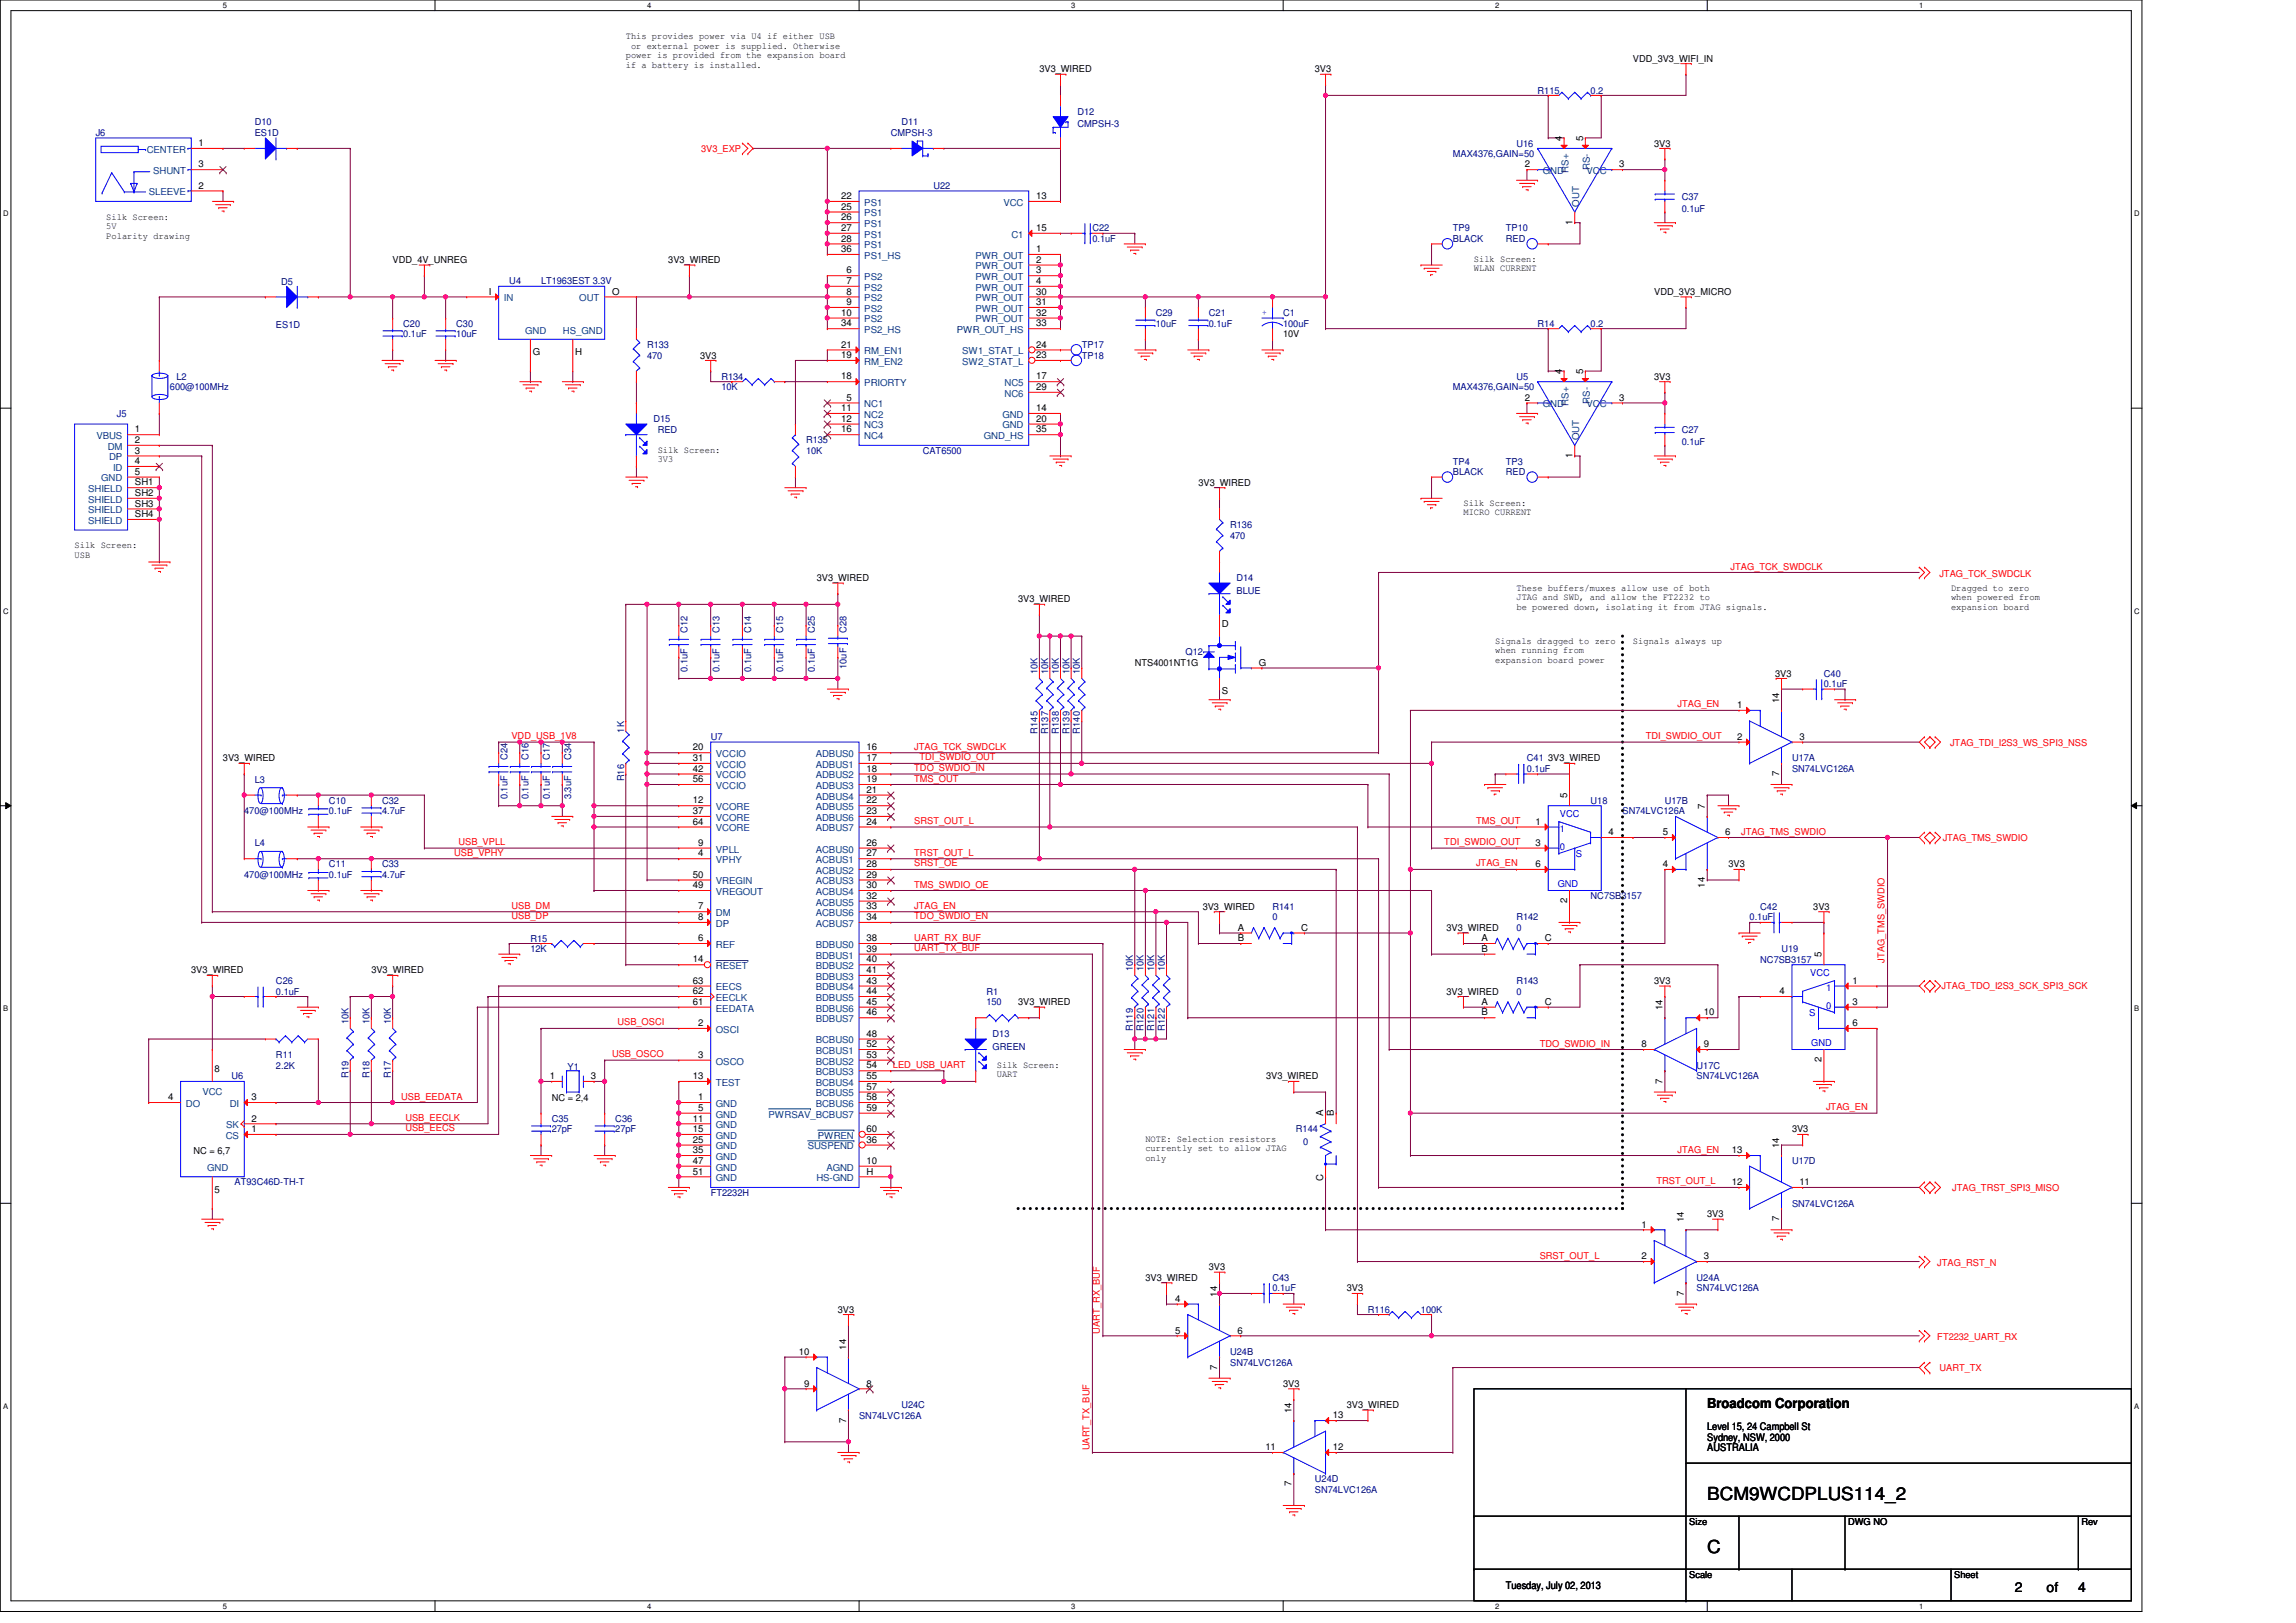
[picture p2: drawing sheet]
<svg xmlns="http://www.w3.org/2000/svg" width="297mm" height="210mm" viewBox="0 0 297 210" stroke-linecap="round" stroke-linejoin="round" font-family="sans-serif">
<defs><g id="words">
<g font-size="2.3">
<text x="220.9" y="194.1">BCM9WCDPLUS114_2</text>
<text x="220.9" y="201">C</text>
</g>
<g font-size="1.8">
<text x="220.9" y="182.2">Broadcom Corporation</text>
<text x="260.6" y="206">2</text>
<text x="264.8" y="206">of</text>
<text x="268.9" y="206">4</text>
</g>
<g font-size="1.4">
<text x="220.9" y="185">Level 15, 24 Campbell St</text>
<text x="220.9" y="186.4">Sydney, NSW, 2000</text>
<text x="220.9" y="187.8">AUSTRALIA</text>
<text x="194.8" y="205.6">Tuesday, July 02, 2013</text>
</g>
<g font-size="1.2">
<text x="81" y="5.1">This provides power via U4 if either USB</text>
<text x="81" y="7.6">power is provided from the expansion board</text>
<text x="81" y="8.8">if a battery is installed.</text>
<text x="81.6" y="6.3">or external power is supplied. Otherwise</text>
<text x="134.5" y="9.4">3V3_WIRED</text>
<text x="170.1" y="9.4">3V3</text>
<text x="211.3" y="8">VDD_3V3_WIFI_IN</text>
<text x="25.7" y="21.7">3</text>
<text x="25.7" y="18.9">1</text>
<text x="197.3" y="21.7">2</text>
<text x="202.1" y="18.2" transform="rotate(-90 202.1 18.2)">4</text>
<text x="204.8" y="18.2" transform="rotate(-90 204.8 18.2)">5</text>
<text x="209.5" y="21.7">3</text>
<text x="214" y="19">3V3</text>
<text x="13.8" y="28.4">Silk Screen:</text>
<text x="13.8" y="29.6">5V</text>
<text x="25.7" y="24.4">2</text>
<text x="108.8" y="29.9">27</text>
<text x="108.8" y="27.1">25</text>
<text x="108.8" y="28.5">26</text>
<text x="108.8" y="25.8">22</text>
<text x="134" y="25.8">13</text>
<text x="134" y="29.9">15</text>
<text x="203.4" y="29.1" transform="rotate(-90 203.4 29.1)">1</text>
<text x="13.8" y="30.9">Polarity drawing</text>
<text x="50.8" y="34">VDD_4V_UNREG</text>
<text x="86.5" y="34">3V3_WIRED</text>
<text x="108.8" y="31.3">28</text>
<text x="108.8" y="32.6">36</text>
<text x="109.5" y="35.4">6</text>
<text x="134" y="35.4">3</text>
<text x="134" y="34">2</text>
<text x="134" y="32.6">1</text>
<text x="190.7" y="33.9">Silk Screen:</text>
<text x="190.7" y="35.1">WLAN CURRENT</text>
<text x="63.2" y="38.1">I</text>
<text x="79.2" y="38.1">O</text>
<text x="108.8" y="40.9">10</text>
<text x="109.5" y="39.5">9</text>
<text x="109.5" y="36.7">7</text>
<text x="109.5" y="38.1">8</text>
<text x="134" y="40.9">32</text>
<text x="134" y="39.5">31</text>
<text x="134" y="38.1">30</text>
<text x="134" y="36.7">4</text>
<text x="214" y="38.2">VDD_3V3_MICRO</text>
<text x="68.9" y="46">G</text>
<text x="74.4" y="46">H</text>
<text x="90.6" y="46.4">3V3</text>
<text x="108.8" y="45">21</text>
<text x="108.8" y="46.3">19</text>
<text x="108.8" y="42.2">34</text>
<text x="134" y="46.3">23</text>
<text x="134" y="45">24</text>
<text x="134" y="42.2">33</text>
<text x="166" y="43.6">10V</text>
<text x="108.8" y="49.1">18</text>
<text x="108.8" y="53.2">11</text>
<text x="109.5" y="51.8">5</text>
<text x="134" y="53.2">14</text>
<text x="134" y="50.5">29</text>
<text x="134" y="49.1">17</text>
<text x="197.3" y="51.8">2</text>
<text x="202.1" y="48.4" transform="rotate(-90 202.1 48.4)">4</text>
<text x="204.8" y="48.4" transform="rotate(-90 204.8 48.4)">5</text>
<text x="209.5" y="51.8">3</text>
<text x="214" y="49.1">3V3</text>
<text x="17.5" y="55.9">1</text>
<text x="17.5" y="57.3">2</text>
<text x="17.5" y="58.7">3</text>
<text x="85.1" y="58.6">Silk Screen:</text>
<text x="85.1" y="59.8">3V3</text>
<text x="108.8" y="55.9">16</text>
<text x="108.8" y="54.6">12</text>
<text x="134" y="55.9">35</text>
<text x="134" y="54.6">20</text>
<text x="203.4" y="59.3" transform="rotate(-90 203.4 59.3)">1</text>
<text x="17.5" y="61.4">5</text>
<text x="17.5" y="62.8">SH1</text>
<text x="17.5" y="64.2">SH2</text>
<text x="17.5" y="65.6">SH3</text>
<text x="17.5" y="60">4</text>
<text x="155" y="62.8">3V3_WIRED</text>
<text x="189.3" y="65.4">Silk Screen:</text>
<text x="9.6" y="70.9">Silk Screen:</text>
<text x="17.5" y="66.9">SH4</text>
<text x="189.3" y="66.7">MICRO CURRENT</text>
<text x="9.6" y="72.2">USB</text>
<text x="105.7" y="75.2">3V3_WIRED</text>
<text x="131.7" y="77.9">3V3_WIRED</text>
<text x="196.2" y="76.4">These buffers/muxes allow use of both</text>
<text x="196.2" y="77.6">JTAG and SWD, and allow the FT2232 to</text>
<text x="252.4" y="76.4">Dragged to zero</text>
<text x="252.4" y="77.6">when powered from</text>
<text x="158.1" y="81.1">D</text>
<text x="193.4" y="83.3">Signals dragged to zero</text>
<text x="196.2" y="78.9">be powered down, isolating it from JTAG signals.</text>
<text x="211.3" y="83.3">Signals always up</text>
<text x="252.4" y="78.9">expansion board</text>
<text x="146.8" y="86.2">NTS4001NT1G</text>
<text x="158.1" y="89.9">S</text>
<text x="162.9" y="86.1">G</text>
<text x="193.4" y="84.5">when running from</text>
<text x="193.4" y="85.7">expansion board power</text>
<text x="229.7" y="87.5">3V3</text>
<text x="224.7" y="95.7">2</text>
<text x="224.7" y="91.6">1</text>
<text x="230.2" y="91" transform="rotate(-90 230.2 91)">14</text>
<text x="232.8" y="95.7">3</text>
<text x="28.8" y="98.5">3V3_WIRED</text>
<text x="89.6" y="101.2">56</text>
<text x="89.6" y="99.8">42</text>
<text x="89.6" y="98.5">31</text>
<text x="89.6" y="97.1">20</text>
<text x="112.1" y="101.2">19</text>
<text x="112.1" y="99.8">18</text>
<text x="112.1" y="98.5">17</text>
<text x="112.1" y="97.1">16</text>
<text x="200.3" y="98.5">3V3_WIRED</text>
<text x="230.2" y="100.4" transform="rotate(-90 230.2 100.4)">7</text>
<text x="89.6" y="106.7">64</text>
<text x="89.6" y="105.3">37</text>
<text x="89.6" y="103.9">12</text>
<text x="112.1" y="106.7">24</text>
<text x="112.1" y="105.3">23</text>
<text x="112.1" y="103.9">22</text>
<text x="112.1" y="102.6">21</text>
<text x="198.7" y="106.7">1</text>
<text x="202.8" y="103.3" transform="rotate(-90 202.8 103.3)">5</text>
<text x="220.6" y="104.7" transform="rotate(-90 220.6 104.7)">7</text>
<text x="89.6" y="113.6">50</text>
<text x="90.3" y="110.8">4</text>
<text x="90.3" y="109.4">9</text>
<text x="112.1" y="113.6">29</text>
<text x="112.1" y="112.2">28</text>
<text x="112.1" y="110.8">27</text>
<text x="112.1" y="109.4">26</text>
<text x="198.7" y="112.2">6</text>
<text x="198.7" y="109.4">3</text>
<text x="208.1" y="108.1">4</text>
<text x="215.1" y="108.1">5</text>
<text x="215.1" y="112.2">4</text>
<text x="223.2" y="108.1">6</text>
<text x="223.6" y="112.2">3V3</text>
<text x="89.6" y="114.9">49</text>
<text x="90.3" y="119">8</text>
<text x="90.3" y="117.7">7</text>
<text x="112.1" y="119">34</text>
<text x="112.1" y="117.7">33</text>
<text x="112.1" y="116.3">32</text>
<text x="112.1" y="114.9">30</text>
<text x="155.6" y="117.7">3V3_WIRED</text>
<text x="202.8" y="116.9" transform="rotate(-90 202.8 116.9)">2</text>
<text x="220.6" y="114.8" transform="rotate(-90 220.6 114.8)">14</text>
<text x="234.6" y="117.7">3V3</text>
<text x="24.7" y="125.9">3V3_WIRED</text>
<text x="48" y="125.9">3V3_WIRED</text>
<text x="89.6" y="124.5">14</text>
<text x="90.3" y="121.8">6</text>
<text x="112.1" y="125.9">41</text>
<text x="112.1" y="124.5">40</text>
<text x="112.1" y="123.1">39</text>
<text x="112.1" y="121.8">38</text>
<text x="160.1" y="121.8">B</text>
<text x="160.1" y="120.4">A</text>
<text x="168.3" y="120.4">C</text>
<text x="187.1" y="120.5">3V3_WIRED</text>
<text x="191.7" y="123.1">B</text>
<text x="191.7" y="121.8">A</text>
<text x="199.9" y="121.8">C</text>
<text x="235.7" y="123.9" transform="rotate(-90 235.7 123.9)">5</text>
<text x="89.6" y="127.3">63</text>
<text x="89.6" y="128.6">62</text>
<text x="89.6" y="130">61</text>
<text x="112.1" y="131.4">46</text>
<text x="112.1" y="130">45</text>
<text x="112.1" y="128.6">44</text>
<text x="112.1" y="127.3">43</text>
<text x="131.7" y="130">3V3_WIRED</text>
<text x="187.1" y="128.7">3V3_WIRED</text>
<text x="191.7" y="131.4">B</text>
<text x="191.7" y="130">A</text>
<text x="199.9" y="130">C</text>
<text x="214" y="127.3">3V3</text>
<text x="215.1" y="130.7" transform="rotate(-90 215.1 130.7)">14</text>
<text x="220.4" y="131.4">10</text>
<text x="230.2" y="128.6">4</text>
<text x="239.6" y="127.3">1</text>
<text x="239.6" y="130">3</text>
<text x="90.3" y="132.8">2</text>
<text x="90.3" y="136.9">3</text>
<text x="112.1" y="136.9">53</text>
<text x="112.1" y="135.5">52</text>
<text x="112.1" y="134.1">48</text>
<text x="212.4" y="135.5">8</text>
<text x="220.4" y="135.5">9</text>
<text x="235.7" y="137.4" transform="rotate(-90 235.7 137.4)">2</text>
<text x="239.6" y="132.8">6</text>
<text x="21.7" y="142.3">4</text>
<text x="27.8" y="138.7">8</text>
<text x="32.6" y="142.3">3</text>
<text x="71.1" y="139.6">1</text>
<text x="71.4" y="142.4">NC = 2,4</text>
<text x="76.4" y="139.6">3</text>
<text x="89.6" y="139.6">13</text>
<text x="90.3" y="143.7">5</text>
<text x="90.3" y="142.3">1</text>
<text x="112.1" y="143.7">59</text>
<text x="112.1" y="142.3">58</text>
<text x="112.1" y="141">57</text>
<text x="112.1" y="139.6">55</text>
<text x="112.1" y="138.2">54</text>
<text x="129" y="138.1">Silk Screen:</text>
<text x="129" y="139.4">UART</text>
<text x="163.8" y="139.7">3V3_WIRED</text>
<text x="215.1" y="140.2" transform="rotate(-90 215.1 140.2)">7</text>
<text x="25" y="149.3">NC = 6,7</text>
<text x="32.6" y="146.5">1</text>
<text x="32.6" y="145.1">2</text>
<text x="89.6" y="149.2">35</text>
<text x="89.6" y="147.8">25</text>
<text x="89.6" y="146.5">15</text>
<text x="89.6" y="145.1">11</text>
<text x="112.1" y="147.8">36</text>
<text x="112.1" y="146.5">60</text>
<text x="148.2" y="147.7">NOTE: Selection resistors</text>
<text x="148.2" y="149">currently set to allow JTAG</text>
<text x="171.2" y="144.4" transform="rotate(-90 171.2 144.4)">A</text>
<text x="172.6" y="144.4" transform="rotate(-90 172.6 144.4)">B</text>
<text x="224" y="149.2">13</text>
<text x="230.2" y="148.5" transform="rotate(-90 230.2 148.5)">14</text>
<text x="231.8" y="146.5">3V3</text>
<text x="27.8" y="154.3">5</text>
<text x="89.6" y="150.6">47</text>
<text x="89.6" y="152">51</text>
<text x="112.1" y="152">H</text>
<text x="112.1" y="150.6">10</text>
<text x="148.2" y="150.2">only</text>
<text x="171.2" y="152.7" transform="rotate(-90 171.2 152.7)">C</text>
<text x="224" y="153.3">12</text>
<text x="232.8" y="153.3">11</text>
<text x="212.4" y="158.8">1</text>
<text x="217.8" y="158.2" transform="rotate(-90 217.8 158.2)">14</text>
<text x="220.9" y="157.5">3V3</text>
<text x="230.2" y="158" transform="rotate(-90 230.2 158)">7</text>
<text x="148.2" y="165.7">3V3_WIRED</text>
<text x="156.4" y="164.3">3V3</text>
<text x="157.5" y="167.8" transform="rotate(-90 157.5 167.8)">14</text>
<text x="174.2" y="167.1">3V3</text>
<text x="212.4" y="162.9">2</text>
<text x="217.8" y="167.6" transform="rotate(-90 217.8 167.6)">7</text>
<text x="220.4" y="162.9">3</text>
<text x="108.4" y="169.8">3V3</text>
<text x="152" y="172.5">5</text>
<text x="152" y="168.4">4</text>
<text x="160.1" y="172.5">6</text>
<text x="103.4" y="175.3">10</text>
<text x="104" y="179.4">9</text>
<text x="109.5" y="174.6" transform="rotate(-90 109.5 174.6)">14</text>
<text x="112.1" y="179.4">8</text>
<text x="157.5" y="177.2" transform="rotate(-90 157.5 177.2)">7</text>
<text x="166" y="179.4">3V3</text>
<text x="109.5" y="184.1" transform="rotate(-90 109.5 184.1)">7</text>
<text x="167.1" y="182.8" transform="rotate(-90 167.1 182.8)">14</text>
<text x="172.4" y="183.5">13</text>
<text x="174.2" y="182.2">3V3_WIRED</text>
<text x="163.7" y="187.6">11</text>
<text x="172.4" y="187.6">12</text>
<text x="167.1" y="192.3" transform="rotate(-90 167.1 192.3)">7</text>
<text x="218.5" y="197.3">Size</text>
<text x="239.1" y="197.3">DWG NO</text>
<text x="269.3" y="197.3">Rev</text>
<text x="218.5" y="204.1">Scale</text>
<text x="252.8" y="204.1">Sheet</text>
</g>
<g font-size="1.2" fill="#000080">
<text x="12.4" y="17.6">J6</text>
<text x="33" y="16.2">D10</text>
<text x="33" y="17.6">ES1D</text>
<text x="115.2" y="17.6">CMPSH-3</text>
<text x="116.6" y="16.2">D11</text>
<text x="139.4" y="14.8">D12</text>
<text x="139.4" y="16.5">CMPSH-3</text>
<text x="198.9" y="12.1">R115</text>
<text x="205.8" y="12.1">0.2</text>
<text x="188" y="20.3">MAX4376,GAIN=50</text>
<text x="196.2" y="19">U16</text>
<text x="120.8" y="24.4">U22</text>
<text x="141.3" y="29.9">C22</text>
<text x="188" y="29.9">TP9</text>
<text x="194.8" y="29.9">TP10</text>
<text x="217.6" y="25.8">C37</text>
<text x="217.6" y="27.5">0.1uF</text>
<text x="141.3" y="31.3">0.1uF</text>
<text x="188" y="31.3">BLACK</text>
<text x="194.8" y="31.3">RED</text>
<text x="36.4" y="36.9">D5</text>
<text x="65.9" y="36.8">U4</text>
<text x="70" y="36.8">LT1963EST 3.3V</text>
<text x="149.5" y="40.9">C29</text>
<text x="156.4" y="40.9">C21</text>
<text x="166" y="40.9">C1</text>
<text x="35.7" y="42.4">ES1D</text>
<text x="52.2" y="42.3">C20</text>
<text x="52.2" y="43.6">0.1uF</text>
<text x="59" y="42.3">C30</text>
<text x="59" y="43.6">10uF</text>
<text x="83.7" y="45">R133</text>
<text x="83.7" y="46.4">470</text>
<text x="140" y="45">TP17</text>
<text x="140" y="46.4">TP18</text>
<text x="149.5" y="42.3">10uF</text>
<text x="156.4" y="42.3">0.1uF</text>
<text x="166" y="42.3">100uF</text>
<text x="198.9" y="42.3">R14</text>
<text x="205.8" y="42.3">0.2</text>
<text x="15.1" y="53.9">J5</text>
<text x="22" y="50.5">600@100MHz</text>
<text x="22.8" y="49.1">L2</text>
<text x="93.3" y="49.1">R134</text>
<text x="93.3" y="50.5">10K</text>
<text x="188" y="50.5">MAX4376,GAIN=50</text>
<text x="196.2" y="49.1">U5</text>
<text x="84.5" y="54.6">D15</text>
<text x="85.1" y="56">RED</text>
<text x="104.3" y="57.4">R135</text>
<text x="104.3" y="58.7">10K</text>
<text x="119.4" y="58.7">CAT6500</text>
<text x="217.6" y="56">C27</text>
<text x="217.6" y="57.6">0.1uF</text>
<text x="188" y="60.1">TP4</text>
<text x="188" y="61.5">BLACK</text>
<text x="194.8" y="60.1">TP3</text>
<text x="194.8" y="61.5">RED</text>
<text x="159.1" y="68.3">R136</text>
<text x="159.1" y="69.7">470</text>
<text x="160" y="75.2">D14</text>
<text x="160" y="76.8">BLUE</text>
<text x="89" y="81.9" transform="rotate(-90 89 81.9)">C12</text>
<text x="93.1" y="81.9" transform="rotate(-90 93.1 81.9)">C13</text>
<text x="97.2" y="81.9" transform="rotate(-90 97.2 81.9)">C14</text>
<text x="101.3" y="81.9" transform="rotate(-90 101.3 81.9)">C15</text>
<text x="105.4" y="81.9" transform="rotate(-90 105.4 81.9)">C25</text>
<text x="109.5" y="81.9" transform="rotate(-90 109.5 81.9)">C28</text>
<text x="89" y="87" transform="rotate(-90 89 87)">0.1uF</text>
<text x="93.1" y="87" transform="rotate(-90 93.1 87)">0.1uF</text>
<text x="97.2" y="87" transform="rotate(-90 97.2 87)">0.1uF</text>
<text x="101.3" y="87" transform="rotate(-90 101.3 87)">0.1uF</text>
<text x="105.4" y="87" transform="rotate(-90 105.4 87)">0.1uF</text>
<text x="109.5" y="86.6" transform="rotate(-90 109.5 86.6)">10uF</text>
<text x="134.2" y="87.2" transform="rotate(-90 134.2 87.2)">10K</text>
<text x="135.6" y="87.2" transform="rotate(-90 135.6 87.2)">10K</text>
<text x="137" y="87.2" transform="rotate(-90 137 87.2)">10K</text>
<text x="138.3" y="87.2" transform="rotate(-90 138.3 87.2)">10K</text>
<text x="139.7" y="87.2" transform="rotate(-90 139.7 87.2)">10K</text>
<text x="153.4" y="84.8">Q12</text>
<text x="236" y="87.5">C40</text>
<text x="236" y="88.9">0.1uF</text>
<text x="80.7" y="94.8" transform="rotate(-90 80.7 94.8)">1K</text>
<text x="91.9" y="95.8">U7</text>
<text x="134.2" y="94.9" transform="rotate(-90 134.2 94.9)">R145</text>
<text x="135.6" y="94.9" transform="rotate(-90 135.6 94.9)">R137</text>
<text x="137" y="94.9" transform="rotate(-90 137 94.9)">R138</text>
<text x="138.3" y="94.9" transform="rotate(-90 138.3 94.9)">R139</text>
<text x="139.7" y="94.9" transform="rotate(-90 139.7 94.9)">R140</text>
<text x="33" y="101.3">L3</text>
<text x="65.7" y="98.3" transform="rotate(-90 65.7 98.3)">C24</text>
<text x="68.4" y="98.3" transform="rotate(-90 68.4 98.3)">C16</text>
<text x="71.1" y="98.3" transform="rotate(-90 71.1 98.3)">C17</text>
<text x="73.9" y="98.3" transform="rotate(-90 73.9 98.3)">C34</text>
<text x="80.7" y="101.1" transform="rotate(-90 80.7 101.1)">R16</text>
<text x="197.5" y="98.5">C41</text>
<text x="197.5" y="99.9">0.1uF</text>
<text x="231.8" y="98.5">U17A</text>
<text x="231.8" y="99.9">SN74LVC126A</text>
<text x="31.6" y="105.4">470@100MHz</text>
<text x="42.6" y="104">C10</text>
<text x="42.6" y="105.4">0.1uF</text>
<text x="49.4" y="104">C32</text>
<text x="49.4" y="105.4">4.7uF</text>
<text x="65.7" y="103.4" transform="rotate(-90 65.7 103.4)">0.1uF</text>
<text x="68.4" y="103.4" transform="rotate(-90 68.4 103.4)">0.1uF</text>
<text x="71.1" y="103.4" transform="rotate(-90 71.1 103.4)">0.1uF</text>
<text x="73.9" y="103.4" transform="rotate(-90 73.9 103.4)">3.3uF</text>
<text x="205.8" y="104">U18</text>
<text x="209.9" y="105.4">SN74LVC126A</text>
<text x="215.4" y="104">U17B</text>
<text x="31.6" y="113.6">470@100MHz</text>
<text x="33" y="109.5">L4</text>
<text x="42.6" y="112.2">C11</text>
<text x="42.6" y="113.6">0.1uF</text>
<text x="49.4" y="112.2">C33</text>
<text x="49.4" y="113.6">4.7uF</text>
<text x="164.6" y="117.7">R141</text>
<text x="164.6" y="119.1">0</text>
<text x="196.2" y="119.1">R142</text>
<text x="205.8" y="116.3">NC7SB3157</text>
<text x="226.4" y="119.1">0.1uF</text>
<text x="227.7" y="117.7">C42</text>
<text x="68.6" y="121.8">R15</text>
<text x="68.6" y="123.2">12K</text>
<text x="146.6" y="125.6" transform="rotate(-90 146.6 125.6)">10K</text>
<text x="148" y="125.6" transform="rotate(-90 148 125.6)">10K</text>
<text x="149.3" y="125.6" transform="rotate(-90 149.3 125.6)">10K</text>
<text x="150.7" y="125.6" transform="rotate(-90 150.7 125.6)">10K</text>
<text x="196.2" y="120.5">0</text>
<text x="227.7" y="124.6">NC7SB3157</text>
<text x="230.5" y="123.2">U19</text>
<text x="35.7" y="127.3">C26</text>
<text x="35.7" y="128.7">0.1uF</text>
<text x="127.6" y="128.7">R1</text>
<text x="127.6" y="130">150</text>
<text x="196.2" y="127.3">R143</text>
<text x="196.2" y="128.7">0</text>
<text x="35.7" y="136.9">R11</text>
<text x="45.1" y="132.5" transform="rotate(-90 45.1 132.5)">10K</text>
<text x="47.8" y="132.5" transform="rotate(-90 47.8 132.5)">10K</text>
<text x="50.6" y="132.5" transform="rotate(-90 50.6 132.5)">10K</text>
<text x="128.4" y="134.2">D13</text>
<text x="128.4" y="135.8">GREEN</text>
<text x="146.6" y="133.3" transform="rotate(-90 146.6 133.3)">R119</text>
<text x="148" y="133.3" transform="rotate(-90 148 133.3)">R120</text>
<text x="149.3" y="133.3" transform="rotate(-90 149.3 133.3)">R121</text>
<text x="150.7" y="133.3" transform="rotate(-90 150.7 133.3)">R122</text>
<text x="29.9" y="139.7">U6</text>
<text x="35.7" y="138.3">2.2K</text>
<text x="45.1" y="139.5" transform="rotate(-90 45.1 139.5)">R19</text>
<text x="47.8" y="139.5" transform="rotate(-90 47.8 139.5)">R18</text>
<text x="50.6" y="139.5" transform="rotate(-90 50.6 139.5)">R17</text>
<text x="73.4" y="138.4">Y1</text>
<text x="219.5" y="138.3">U17C</text>
<text x="219.5" y="139.7">SN74LVC126A</text>
<text x="71.4" y="145.1">C35</text>
<text x="71.4" y="146.5">27pF</text>
<text x="79.6" y="145.1">C36</text>
<text x="79.6" y="146.5">27pF</text>
<text x="167.7" y="146.5">R144</text>
<text x="168.6" y="148.2">0</text>
<text x="30.3" y="153.4">AT93C46D-TH-T</text>
<text x="91.9" y="154.7">FT2232H</text>
<text x="231.8" y="150.6">U17D</text>
<text x="231.8" y="156.1">SN74LVC126A</text>
<text x="164.6" y="165.7">C43</text>
<text x="164.6" y="167.1">0.1uF</text>
<text x="219.5" y="165.7">U24A</text>
<text x="219.5" y="167.1">SN74LVC126A</text>
<text x="177" y="169.8">R116</text>
<text x="183.8" y="169.8">100K</text>
<text x="159.1" y="175.3">U24B</text>
<text x="159.1" y="176.7">SN74LVC126A</text>
<text x="111.1" y="183.6">SN74LVC126A</text>
<text x="116.6" y="182.2">U24C</text>
<text x="170.1" y="191.8">U24D</text>
<text x="170.1" y="193.1">SN74LVC126A</text>
</g>
<g font-size="1.2" fill="#004080">
<text x="19" y="19.8">CENTER</text>
<text x="19.8" y="22.5">SHUNT</text>
<text x="199.6" y="22.5">GND</text>
<text x="202.9" y="22.3" transform="rotate(-90 202.9 22.3)">RS+</text>
<text x="205.3" y="22.5">VCC</text>
<text x="205.7" y="22" transform="rotate(-90 205.7 22)">RS-</text>
<text x="19.3" y="25.3">SLEEVE</text>
<text x="111.8" y="28">PS1</text>
<text x="111.8" y="29.4">PS1</text>
<text x="111.8" y="26.6">PS1</text>
<text x="129.8" y="26.6">VCC</text>
<text x="204.3" y="26.8" transform="rotate(-90 204.3 26.8)">OUT</text>
<text x="111.8" y="32.1">PS1</text>
<text x="111.8" y="30.8">PS1</text>
<text x="111.8" y="33.5">PS1_HS</text>
<text x="126.2" y="34.9">PWR_OUT</text>
<text x="126.2" y="33.5">PWR_OUT</text>
<text x="130.8" y="30.8">C1</text>
<text x="65.2" y="39">IN</text>
<text x="74.9" y="39">OUT</text>
<text x="111.8" y="41.7">PS2</text>
<text x="111.8" y="40.3">PS2</text>
<text x="111.8" y="37.6">PS2</text>
<text x="111.8" y="39">PS2</text>
<text x="111.8" y="36.2">PS2</text>
<text x="126.2" y="41.7">PWR_OUT</text>
<text x="126.2" y="40.3">PWR_OUT</text>
<text x="126.2" y="39">PWR_OUT</text>
<text x="126.2" y="37.6">PWR_OUT</text>
<text x="126.2" y="36.2">PWR_OUT</text>
<text x="67.9" y="43.2">GND</text>
<text x="72.8" y="43.2">HS_GND</text>
<text x="111.8" y="45.8">RM_EN1</text>
<text x="111.8" y="47.2">RM_EN2</text>
<text x="111.8" y="43.1">PS2_HS</text>
<text x="123.8" y="43.1">PWR_OUT_HS</text>
<text x="124.5" y="47.2">SW2_STAT_L</text>
<text x="124.5" y="45.8">SW1_STAT_L</text>
<text x="111.8" y="50">PRIORTY</text>
<text x="111.8" y="52.7">NC1</text>
<text x="130" y="51.3">NC6</text>
<text x="130" y="50">NC5</text>
<text x="199.6" y="52.7">GND</text>
<text x="202.9" y="52.5" transform="rotate(-90 202.9 52.5)">RS+</text>
<text x="205.3" y="52.7">VCC</text>
<text x="205.7" y="52.2" transform="rotate(-90 205.7 52.2)">RS-</text>
<text x="12.5" y="56.8">VBUS</text>
<text x="13.9" y="58.2">DM</text>
<text x="14.1" y="59.6">DP</text>
<text x="111.8" y="56.8">NC4</text>
<text x="111.8" y="55.4">NC3</text>
<text x="111.8" y="54.1">NC2</text>
<text x="127.3" y="56.8">GND_HS</text>
<text x="129.7" y="55.4">GND</text>
<text x="129.7" y="54.1">GND</text>
<text x="204.3" y="56.9" transform="rotate(-90 204.3 56.9)">OUT</text>
<text x="11.4" y="63.7">SHIELD</text>
<text x="11.4" y="65">SHIELD</text>
<text x="13.1" y="62.3">GND</text>
<text x="14.6" y="60.9">ID</text>
<text x="11.4" y="66.4">SHIELD</text>
<text x="11.4" y="67.8">SHIELD</text>
<text x="92.6" y="100.7">VCCIO</text>
<text x="92.6" y="99.3">VCCIO</text>
<text x="92.6" y="98">VCCIO</text>
<text x="105.5" y="100.7">ADBUS2</text>
<text x="105.5" y="99.3">ADBUS1</text>
<text x="105.5" y="98">ADBUS0</text>
<text x="92.6" y="107.6">VCORE</text>
<text x="92.6" y="106.2">VCORE</text>
<text x="92.6" y="104.8">VCORE</text>
<text x="92.6" y="102.1">VCCIO</text>
<text x="105.5" y="107.6">ADBUS7</text>
<text x="105.5" y="106.2">ADBUS6</text>
<text x="105.5" y="104.8">ADBUS5</text>
<text x="105.5" y="103.4">ADBUS4</text>
<text x="105.5" y="102.1">ADBUS3</text>
<text x="92.6" y="111.7">VPHY</text>
<text x="92.6" y="110.3">VPLL</text>
<text x="105.5" y="113.1">ACBUS2</text>
<text x="105.5" y="111.7">ACBUS1</text>
<text x="105.5" y="110.3">ACBUS0</text>
<text x="92.6" y="114.4">VREGIN</text>
<text x="92.6" y="115.8">VREGOUT</text>
<text x="92.6" y="119.9">DP</text>
<text x="92.6" y="118.5">DM</text>
<text x="105.5" y="119.9">ACBUS7</text>
<text x="105.5" y="118.5">ACBUS6</text>
<text x="105.5" y="117.2">ACBUS5</text>
<text x="105.5" y="115.8">ACBUS4</text>
<text x="105.5" y="114.4">ACBUS3</text>
<text x="92.6" y="122.6">REF</text>
<text x="92.6" y="125.4">RESET</text>
<text x="105.5" y="125.4">BDBUS2</text>
<text x="105.5" y="124">BDBUS1</text>
<text x="105.5" y="122.6">BDBUS0</text>
<text x="92.6" y="128.1">EECS</text>
<text x="92.6" y="129.5">EECLK</text>
<text x="92.6" y="130.9">EEDATA</text>
<text x="105.5" y="130.9">BDBUS6</text>
<text x="105.5" y="129.5">BDBUS5</text>
<text x="105.5" y="128.1">BDBUS4</text>
<text x="105.5" y="126.8">BDBUS3</text>
<text x="92.6" y="133.6">OSCI</text>
<text x="92.6" y="137.7">OSCO</text>
<text x="105.5" y="132.2">BDBUS7</text>
<text x="105.5" y="137.7">BCBUS2</text>
<text x="105.5" y="136.4">BCBUS1</text>
<text x="105.5" y="135">BCBUS0</text>
<text x="24" y="143.2">DO</text>
<text x="26.2" y="141.7">VCC</text>
<text x="29.7" y="143.2">DI</text>
<text x="92.6" y="143.2">GND</text>
<text x="92.6" y="140.5">TEST</text>
<text x="105.5" y="143.2">BCBUS6</text>
<text x="105.5" y="141.9">BCBUS5</text>
<text x="105.5" y="140.5">BCBUS4</text>
<text x="105.5" y="139.1">BCBUS3</text>
<text x="29.2" y="147.3">CS</text>
<text x="29.3" y="146">SK</text>
<text x="92.6" y="148.7">GND</text>
<text x="92.6" y="147.3">GND</text>
<text x="92.6" y="146">GND</text>
<text x="92.6" y="144.6">GND</text>
<text x="99.4" y="144.6">PWRSAV_BCBUS7</text>
<text x="104.5" y="148.7">SUSPEND</text>
<text x="105.8" y="147.3">PWREN</text>
<text x="26.8" y="151.6">GND</text>
<text x="92.6" y="151.4">GND</text>
<text x="92.6" y="150.1">GND</text>
<text x="92.6" y="152.8">GND</text>
<text x="105.6" y="152.8">HS-GND</text>
<text x="106.9" y="151.4">AGND</text>
</g>
<g font-size="1.2" fill="#f00">
<text x="90.7" y="19.6">3V3_EXP</text>
<text x="223.9" y="73.7">JTAG_TCK_SWDCLK</text>
<text x="250.9" y="74.6">JTAG_TCK_SWDCLK</text>
<text x="66.2" y="95.6">VDD_USB_1V8</text>
<text x="212.9" y="95.6">TDI_SWDIO_OUT</text>
<text x="217" y="91.5">JTAG_EN</text>
<text x="118.3" y="97">JTAG_TCK_SWDCLK</text>
<text x="118.3" y="99.8">TDO_SWDIO_IN</text>
<text x="118.3" y="101.1">TMS_OUT</text>
<text x="119" y="98.4">TDI_SWDIO_OUT</text>
<text x="252.3" y="96.5">JTAG_TDI_I2S3_WS_SPI3_NSS</text>
<text x="118.3" y="106.6">SRST_OUT_L</text>
<text x="191" y="106.6">TMS_OUT</text>
<text x="225.3" y="108">JTAG_TMS_SWDIO</text>
<text x="58.8" y="110.7">USB_VPHY</text>
<text x="59.3" y="109.3">USB_VPLL</text>
<text x="118.3" y="112.1">SRST_OE</text>
<text x="118.3" y="110.7">TRST_OUT_L</text>
<text x="186.9" y="109.3">TDI_SWDIO_OUT</text>
<text x="191" y="112.1">JTAG_EN</text>
<text x="251.3" y="108.8">JTAG_TMS_SWDIO</text>
<text x="66.2" y="117.6">USB_DM</text>
<text x="66.2" y="119">USB_DP</text>
<text x="118.3" y="117.6">JTAG_EN</text>
<text x="118.3" y="119">TDO_SWDIO_EN</text>
<text x="118.3" y="114.8">TMS_SWDIO_OE</text>
<text x="118.3" y="121.7">UART_RX_BUF</text>
<text x="118.3" y="123.1">UART_TX_BUF</text>
<text x="243.8" y="124.5" transform="rotate(-90 243.8 124.5)">JTAG_TMS_SWDIO</text>
<text x="251.2" y="128">JTAG_TDO_I2S3_SCK_SPI3_SCK</text>
<text x="79.2" y="136.8">USB_OSCO</text>
<text x="79.9" y="132.7">USB_OSCI</text>
<text x="199.2" y="135.4">TDO_SWDIO_IN</text>
<text x="51.9" y="142.3">USB_EEDATA</text>
<text x="115.5" y="138.2">LED_USB_UART</text>
<text x="236.2" y="143.6">JTAG_EN</text>
<text x="52.4" y="146.4">USB_EECS</text>
<text x="52.4" y="145">USB_EECLK</text>
<text x="217" y="149.1">JTAG_EN</text>
<text x="214.3" y="153.2">TRST_OUT_L</text>
<text x="252.6" y="154.1">JTAG_TRST_SPI3_MISO</text>
<text x="199.2" y="162.8">SRST_OUT_L</text>
<text x="250.6" y="163.8">JTAG_RST_N</text>
<text x="142.3" y="172.6" transform="rotate(-90 142.3 172.6)">UART_RX_BUF</text>
<text x="250.6" y="173.4">FT2232_UART_RX</text>
<text x="250.9" y="177.4">UART_TX</text>
<text x="140.9" y="187.6" transform="rotate(-90 140.9 187.6)">UART_TX_BUF</text>
</g>
<g font-size="1.2" fill="#00f">
<text x="163.3" y="40.7">+</text>
<text x="201.8" y="107.7">1</text>
<text x="201.8" y="105.6">VCC</text>
<text x="201.8" y="110">0</text>
<text x="203.9" y="110.9">S</text>
<text x="201.5" y="114.7">GND</text>
<text x="234" y="131.4">S</text>
<text x="234.2" y="126.2">VCC</text>
<text x="236.2" y="130.6">0</text>
<text x="236.2" y="128.3">1</text>
<text x="234.3" y="135.3">GND</text>
</g>
<g font-size="1">
<text x="28.8" y="1">5</text>
<text x="83.7" y="1">4</text>
<text x="138.6" y="1">3</text>
<text x="193.4" y="1">2</text>
<text x="248.3" y="1">1</text>
<text x=".4" y="28">D</text>
<text x="276.1" y="28">D</text>
<text x=".4" y="79.4">C</text>
<text x="276.1" y="79.4">C</text>
<text x=".4" y="130.9">B</text>
<text x="276.1" y="130.9">B</text>
<text x=".4" y="182.3">A</text>
<text x="276.1" y="182.3">A</text>
<text x="28.8" y="208.2">5</text>
<text x="83.7" y="208.2">4</text>
<text x="138.6" y="208.2">3</text>
<text x="193.4" y="208.2">2</text>
<text x="248.3" y="208.2">1</text>
</g>
</g></defs>
<path d="M0 0h277.1v208.5h-277.1zM1.4 1.4h274.3v205.7h-274.3z" fill="none" stroke="#000" stroke-width=".13"/>
<g fill="#fff">
<path d="M28.8 .1h.6v1.1h-.6z"/>
<path d="M28.8 207.3h.6v1.1h-.6z"/>
</g>
<path d="M56.3 0v1.4M56.3 207.1v1.4" fill="none" stroke="#000" stroke-width=".13"/>
<g fill="#fff">
<path d="M83.7 .1h.6v1.1h-.6z"/>
<path d="M83.7 207.3h.6v1.1h-.6z"/>
</g>
<path d="M111.1 0v1.4M111.1 207.1v1.4" fill="none" stroke="#000" stroke-width=".13"/>
<g fill="#fff">
<path d="M138.6 .1h.5v1.1h-.5z"/>
<path d="M138.6 207.3h.5v1.1h-.5z"/>
</g>
<path d="M166 0v1.4M166 207.1v1.4" fill="none" stroke="#000" stroke-width=".13"/>
<g fill="#fff">
<path d="M193.4 .1h.6v1.1h-.6z"/>
<path d="M193.4 207.3h.6v1.1h-.6z"/>
</g>
<path d="M220.9 0v1.4M220.9 207.1v1.4" fill="none" stroke="#000" stroke-width=".13"/>
<g fill="#fff">
<path d="M248.3 .1h.6v1.1h-.6z"/>
<path d="M248.3 207.3h.6v1.1h-.6z"/>
<path d="M.4 27.1h.7v1.1h-.7z"/>
<path d="M276.1 27.1h.7v1.1h-.7z"/>
<path d="M.4 78.5h.7v1.1h-.7z"/>
<path d="M276.1 78.5h.7v1.1h-.7z"/>
</g>
<path d="M0 52.8h1.4M275.7 52.8h1.4" fill="none" stroke="#000" stroke-width=".13"/>
<g fill="#fff">
<path d="M.4 130h.7v1.1h-.7z"/>
<path d="M276.1 130h.6v1.1h-.6z"/>
</g>
<path d="M0 104.2h1.4M.7 103.8l.7 .4-.7 .4zM275.7 104.2l.7-.4v.8zM275.7 104.2h1.4" fill="none" stroke="#000" stroke-width=".13"/>
<path d="M.7 103.8l.7 .4-.7 .4zM275.7 104.2l.7-.4v.8z" fill="#000"/>
<g fill="#fff">
<path d="M.4 181.4h.7v1.1h-.7z"/>
<path d="M276.1 181.4h.6v1.1h-.6z"/>
</g>
<path d="M0 155.7h1.4M275.7 155.7h1.4" fill="none" stroke="#000" stroke-width=".13"/>
<path d="M209.9 82.3v74.1M209.9 156.4h-78.2" fill="none" stroke="#000" stroke-width=".4" stroke-dasharray="0 .8"/>
<g fill="#000" stroke-dasharray="0 .8">
<circle cx="131.7" cy="156.4" r=".2"/>
<circle cx="209.9" cy="156.4" r=".2"/>
</g>
<g fill="none" stroke="#800040" stroke-width=".13">
<path d="M28.8 19.2h.1M28.8 19.2h2.8M38.5 19.2h.1M38.5 19.2h6.8M28.8 24.7h.1M28.8 24.7v1.4M50.8 38.4h.1M50.8 38.4v2.7M57.7 38.4h.1M57.7 38.4h2.7M50.8 45.3h.1M50.8 45.3v1.3"/>
<path d="M57.7 46.6h.1M57.7 45.3v1.3"/>
</g>
<circle cx="50.8" cy="38.4" r=".27" fill="#f0f"/>
<circle cx="50.8" cy="38.4" r=".27" fill="none" stroke="#f0f" stroke-width=".13"/>
<path d="M50.8 38.4h4.1M54.9 38.4h.1" fill="none" stroke="#800040" stroke-width=".13"/>
<circle cx="54.9" cy="38.4" r=".27" fill="#f0f"/>
<circle cx="54.9" cy="38.4" r=".27" fill="none" stroke="#f0f" stroke-width=".13"/>
<path d="M57.7 38.4h.1M57.7 38.4v2.7" fill="none" stroke="#800040" stroke-width=".13"/>
<circle cx="57.6" cy="38.4" r=".27" fill="#f0f"/>
<circle cx="57.6" cy="38.4" r=".27" fill="none" stroke="#f0f" stroke-width=".13"/>
<path d="M54.9 38.4h.1M54.9 35.7h.1M54.9 38.4h2.8M54.9 35.7v2.7M68.6 49.4h.1M68.6 48v1.4M74.1 49.4h.1M74.1 48v1.4M41.2 134.4v8.2M35.7 142.6h.1M35.7 142.6h5.5M41.2 142.6h.1" fill="none" stroke="#800040" stroke-width=".13"/>
<circle cx="41.2" cy="142.6" r=".27" fill="#f0f"/>
<circle cx="41.2" cy="142.6" r=".27" fill="none" stroke="#f0f" stroke-width=".13"/>
<path d="M35.7 146.8h.1M35.7 146.8h9.6" fill="none" stroke="#800040" stroke-width=".13"/>
<circle cx="45.3" cy="146.8" r=".27" fill="#f0f"/>
<circle cx="45.3" cy="146.8" r=".27" fill="none" stroke="#f0f" stroke-width=".13"/>
<path d="M48 138.5h.1M48 138.5v6.9h-12.3M35.7 145.4h.1" fill="none" stroke="#800040" stroke-width=".13"/>
<circle cx="48" cy="145.4" r=".27" fill="#f0f"/>
<circle cx="48" cy="145.4" r=".27" fill="none" stroke="#f0f" stroke-width=".13"/>
<path d="M50.8 138.5h.1M50.8 128.9h.1M50.8 128.9v2.8M50.8 138.5v4.1h-9.6M41.2 142.6h.1" fill="none" stroke="#800040" stroke-width=".13"/>
<circle cx="50.8" cy="128.9" r=".27" fill="#f0f"/>
<circle cx="50.8" cy="128.9" r=".27" fill="none" stroke="#f0f" stroke-width=".13"/>
<path d="M45.3 128.9h.1M45.3 128.9v2.8M48 128.9h.1M48 128.9h2.8M48 128.9v2.8" fill="none" stroke="#800040" stroke-width=".13"/>
<circle cx="48" cy="128.9" r=".27" fill="#f0f"/>
<circle cx="48" cy="128.9" r=".27" fill="none" stroke="#f0f" stroke-width=".13"/>
<path d="M27.5 128.9h.1M27.5 128.9h4.1M27.5 127.6v1.3M45.3 128.9h.1M45.3 128.9h2.7M50.8 127.6h.1M50.8 127.6v1.3M27.5 156.4h.1M27.5 156.4v1.3M87.8 152.3h.1M87.8 152.3v1.3" fill="none" stroke="#800040" stroke-width=".13"/>
<circle cx="87.8" cy="152.2" r=".27" fill="#f0f"/>
<circle cx="87.8" cy="152.2" r=".27" fill="none" stroke="#f0f" stroke-width=".13"/>
<path d="M70 139.9h.1M70 133.1h.1M70 139.9v4.1M70 133.1h17.8M70 139.9h1.4M70 148.1h.1M70 148.1v1.4" fill="none" stroke="#800040" stroke-width=".13"/>
<circle cx="70" cy="139.9" r=".27" fill="#f0f"/>
<circle cx="70" cy="139.9" r=".27" fill="none" stroke="#f0f" stroke-width=".13"/>
<path d="M41.2 102.9h.1M41.2 102.9h13.7M48 102.9h.1M70 133.1h.1M70 133.1v6.8" fill="none" stroke="#800040" stroke-width=".13"/>
<circle cx="48" cy="102.9" r=".27" fill="#f0f"/>
<circle cx="48" cy="102.9" r=".27" fill="none" stroke="#f0f" stroke-width=".13"/>
<path d="M91.9 78.2h.1M91.9 78.2h4.2M108.4 78.2h.1M108.4 78.2v2.7M83.7 98.8h.1M83.7 98.8v2.7h4.1M83.7 100.1h.1M87.8 101.5h.1" fill="none" stroke="#800040" stroke-width=".13"/>
<circle cx="83.7" cy="100.1" r=".27" fill="#f0f"/>
<circle cx="83.7" cy="100.1" r=".27" fill="none" stroke="#f0f" stroke-width=".13"/>
<circle cx="83.7" cy="98.8" r=".27" fill="#f0f"/>
<circle cx="83.7" cy="98.8" r=".27" fill="none" stroke="#f0f" stroke-width=".13"/>
<path d="M83.7 78.2h.1M83.7 78.2v20.6h4.1M83.7 97.4h.1M83.7 97.4h4.1M87.8 98.8h.1M87.8 97.4h.1" fill="none" stroke="#800040" stroke-width=".13"/>
<circle cx="83.7" cy="97.4" r=".27" fill="#f0f"/>
<circle cx="83.7" cy="97.4" r=".27" fill="none" stroke="#f0f" stroke-width=".13"/>
<circle cx="83.7" cy="78.2" r=".27" fill="#f0f"/>
<circle cx="83.7" cy="78.2" r=".27" fill="none" stroke="#f0f" stroke-width=".13"/>
<path d="M87.8 78.2h.1M87.8 78.2v2.7" fill="none" stroke="#800040" stroke-width=".13"/>
<circle cx="87.8" cy="78.2" r=".27" fill="#f0f"/>
<circle cx="87.8" cy="78.2" r=".27" fill="none" stroke="#f0f" stroke-width=".13"/>
<path d="M91.9 78.2h.1M91.9 78.2v2.7" fill="none" stroke="#800040" stroke-width=".13"/>
<circle cx="91.9" cy="78.2" r=".27" fill="#f0f"/>
<circle cx="91.9" cy="78.2" r=".27" fill="none" stroke="#f0f" stroke-width=".13"/>
<path d="M96.1 78.2h.1M96.1 78.2v2.7" fill="none" stroke="#800040" stroke-width=".13"/>
<circle cx="96" cy="78.2" r=".27" fill="#f0f"/>
<circle cx="96" cy="78.2" r=".27" fill="none" stroke="#f0f" stroke-width=".13"/>
<path d="M96.1 78.2h4.1M100.2 78.2h.1M87.8 85h.1M87.8 85v2.8M91.9 85h.1M91.9 85v2.8M96.1 85h.1M96.1 85v2.8h4.1M100.2 87.8h.1M108.4 87.8h.1M108.4 87.8v1.4" fill="none" stroke="#800040" stroke-width=".13"/>
<circle cx="96" cy="87.8" r=".27" fill="#f0f"/>
<circle cx="96" cy="87.8" r=".27" fill="none" stroke="#f0f" stroke-width=".13"/>
<path d="M87.8 87.8h.1M87.8 87.8h8.3M91.9 87.8h.1" fill="none" stroke="#800040" stroke-width=".13"/>
<circle cx="91.9" cy="87.8" r=".27" fill="#f0f"/>
<circle cx="91.9" cy="87.8" r=".27" fill="none" stroke="#f0f" stroke-width=".13"/>
<path d="M83.7 78.2h.1M83.7 78.2h8.2M87.8 78.2h.1M104.3 78.2h.1M104.3 78.2h4.1M104.3 78.2v2.7M108.4 76.8h.1M108.4 78.2h.1M108.4 76.8v1.4M108.4 85h.1M108.4 85v2.8" fill="none" stroke="#800040" stroke-width=".13"/>
<circle cx="104.3" cy="78.2" r=".27" fill="#f0f"/>
<circle cx="104.3" cy="78.2" r=".27" fill="none" stroke="#f0f" stroke-width=".13"/>
<circle cx="108.4" cy="78.2" r=".27" fill="#f0f"/>
<circle cx="108.4" cy="78.2" r=".27" fill="none" stroke="#f0f" stroke-width=".13"/>
<path d="M104.3 87.8h.1M104.3 85v2.8M104.3 87.8h4.1M108.4 87.8h.1" fill="none" stroke="#800040" stroke-width=".13"/>
<circle cx="104.3" cy="87.8" r=".27" fill="#f0f"/>
<circle cx="104.3" cy="87.8" r=".27" fill="none" stroke="#f0f" stroke-width=".13"/>
<circle cx="108.4" cy="87.8" r=".27" fill="#f0f"/>
<circle cx="108.4" cy="87.8" r=".27" fill="none" stroke="#f0f" stroke-width=".13"/>
<path d="M100.2 87.8h.1M100.2 85v2.8M100.2 87.8h4.1M104.3 87.8h.1" fill="none" stroke="#800040" stroke-width=".13"/>
<circle cx="100.2" cy="87.8" r=".27" fill="#f0f"/>
<circle cx="100.2" cy="87.8" r=".27" fill="none" stroke="#f0f" stroke-width=".13"/>
<path d="M100.2 78.2v2.7M100.2 80.9h.1" fill="none" stroke="#800040" stroke-width=".13"/>
<circle cx="100.2" cy="78.2" r=".27" fill="#f0f"/>
<circle cx="100.2" cy="78.2" r=".27" fill="none" stroke="#f0f" stroke-width=".13"/>
<path d="M100.2 78.2h4.1M104.3 78.2h.1M64.5 96h.1M64.5 96v1.4M70 96h.1M70 96h6.9M72.7 96h.1M72.7 96v1.4M76.9 115.2h.1M76.9 115.2h10.9" fill="none" stroke="#800040" stroke-width=".13"/>
<circle cx="72.7" cy="96" r=".27" fill="#f0f"/>
<circle cx="72.7" cy="96" r=".27" fill="none" stroke="#f0f" stroke-width=".13"/>
<circle cx="70" cy="96" r=".27" fill="#f0f"/>
<circle cx="70" cy="96" r=".27" fill="none" stroke="#f0f" stroke-width=".13"/>
<path d="M67.2 96h.1M67.2 96h2.8M70 96h.1M70 96v1.4" fill="none" stroke="#800040" stroke-width=".13"/>
<circle cx="67.2" cy="96" r=".27" fill="#f0f"/>
<circle cx="67.2" cy="96" r=".27" fill="none" stroke="#f0f" stroke-width=".13"/>
<path d="M64.5 96h.1M64.5 96h2.7M67.2 96h.1M67.2 96v1.4M76.9 105.6h.1M76.9 104.2h.1M76.9 105.6h10.9M76.9 104.2v1.4" fill="none" stroke="#800040" stroke-width=".13"/>
<circle cx="76.8" cy="105.6" r=".27" fill="#f0f"/>
<circle cx="76.8" cy="105.6" r=".27" fill="none" stroke="#f0f" stroke-width=".13"/>
<circle cx="76.8" cy="104.2" r=".27" fill="#f0f"/>
<circle cx="76.8" cy="104.2" r=".27" fill="none" stroke="#f0f" stroke-width=".13"/>
<path d="M83.7 113.9h.1M83.7 101.5h.1M83.7 113.9h4.1M83.7 101.5v12.4" fill="none" stroke="#800040" stroke-width=".13"/>
<circle cx="83.7" cy="101.5" r=".27" fill="#f0f"/>
<circle cx="83.7" cy="101.5" r=".27" fill="none" stroke="#f0f" stroke-width=".13"/>
<path d="M72.7 104.2h.1M72.7 104.2v1.4M76.9 105.6h.1M76.9 107h.1M76.9 105.6v1.4M76.9 107h10.9" fill="none" stroke="#800040" stroke-width=".13"/>
<circle cx="72.7" cy="104.2" r=".27" fill="#f0f"/>
<circle cx="72.7" cy="104.2" r=".27" fill="none" stroke="#f0f" stroke-width=".13"/>
<path d="M64.5 101.5h.1M64.5 104.2h.1M64.5 101.5v2.7M64.5 104.2h2.7M70 101.5h.1M70 104.2h.1M70 104.2h2.7M70 101.5v2.7" fill="none" stroke="#800040" stroke-width=".13"/>
<circle cx="70" cy="104.2" r=".27" fill="#f0f"/>
<circle cx="70" cy="104.2" r=".27" fill="none" stroke="#f0f" stroke-width=".13"/>
<path d="M67.2 101.5h.1M67.2 104.2h.1M67.2 101.5v2.7M67.2 104.2h2.8" fill="none" stroke="#800040" stroke-width=".13"/>
<circle cx="67.2" cy="104.2" r=".27" fill="#f0f"/>
<circle cx="67.2" cy="104.2" r=".27" fill="none" stroke="#f0f" stroke-width=".13"/>
<g fill="none" stroke="#800040" stroke-width=".13">
<path d="M41.2 111.1h.1M41.2 111.1h6.8M61.8 130.3h.1M61.8 130.3h26M61.8 130.3v12.3h-11M63.1 128.9h.1M63.1 128.9v16.5h-15.1M63.1 128.9h24.7M64.5 127.6h.1M64.5 127.6v19.2h-19.2M64.5 127.6h23.3M45.3 146.8h.1"/>
<path d="M48 145.4h.1M50.8 142.6h.1"/>
</g>
<circle cx="50.8" cy="142.6" r=".27" fill="#f0f"/>
<circle cx="50.8" cy="142.6" r=".27" fill="none" stroke="#f0f" stroke-width=".13"/>
<path d="M48 111.1h39.8M72.7 101.5h.1M72.7 101.5v2.7M87.8 111.1h.1" fill="none" stroke="#800040" stroke-width=".13"/>
<circle cx="48" cy="111.1" r=".27" fill="#f0f"/>
<circle cx="48" cy="111.1" r=".27" fill="none" stroke="#f0f" stroke-width=".13"/>
<path d="M31.6 102.9h.1M31.6 102.9v8.2M54.9 102.9h.1M54.9 109.7h.1M54.9 102.9v6.8M54.9 109.7h32.9" fill="none" stroke="#800040" stroke-width=".13"/>
<circle cx="31.6" cy="102.9" r=".27" fill="#f0f"/>
<circle cx="31.6" cy="102.9" r=".27" fill="none" stroke="#f0f" stroke-width=".13"/>
<g fill="none" stroke="#800040" stroke-width=".13">
<path d="M81 78.2h.1M81 78.2v15.1M81 78.2h2.7M83.7 78.2h.1M31.6 100.1h.1M31.6 100.1v2.8M76.9 104.2h.1M76.9 104.2h10.9M81 100.1h.1M81 100.1v24.7M83.7 100.1h4.1M87.8 100.1h.1"/>
<path d="M76.9 139.9h.1M76.9 139.9h1.3M78.2 137.2h.1M78.2 139.9h.1M78.2 137.2h9.6M78.2 139.9v4.1M81 124.8h.1M81 124.8h6.8M78.2 148.1h.1M78.2 148.1v1.4"/>
</g>
<circle cx="78.2" cy="139.9" r=".27" fill="#f0f"/>
<circle cx="78.2" cy="139.9" r=".27" fill="none" stroke="#f0f" stroke-width=".13"/>
<path d="M115.2 97.4h63.1M178.3 97.4h.1M233.2 96h.1M233.2 96h15.1M137.2 101.5h.1M137.2 101.5h39.8M185.2 109.7h.1M185.2 109.7h11M211.3 108.4h.1M211.3 108.4h4.1" fill="none" stroke="#800040" stroke-width=".13"/>
<circle cx="137.2" cy="101.5" r=".27" fill="#f0f"/>
<circle cx="137.2" cy="101.5" r=".27" fill="none" stroke="#f0f" stroke-width=".13"/>
<path d="M138.6 100.1h.1M138.6 100.1h41.1M179.7 100.1h.1M179.7 100.1v35.7M182.5 112.5h.1M182.5 112.5h13.7M244.2 108.4h.1M244.2 108.4v21.9h-1.4M244.2 108.4h4.1M179.7 135.8h.1M179.7 135.8h32.9M242.8 130.3h.1" fill="none" stroke="#800040" stroke-width=".13"/>
<circle cx="138.6" cy="100.1" r=".27" fill="#f0f"/>
<circle cx="138.6" cy="100.1" r=".27" fill="none" stroke="#f0f" stroke-width=".13"/>
<path d="M149.5 118h.1M149.5 118v6.8M149.5 131.7h.1M149.5 131.7v2.7" fill="none" stroke="#800040" stroke-width=".13"/>
<circle cx="149.5" cy="134.4" r=".27" fill="#f0f"/>
<circle cx="149.5" cy="134.4" r=".27" fill="none" stroke="#f0f" stroke-width=".13"/>
<path d="M185.2 96h.1M185.2 96h39.8M223.6 108.4h.1M223.6 108.4h20.6" fill="none" stroke="#800040" stroke-width=".13"/>
<circle cx="244.2" cy="108.3" r=".27" fill="#f0f"/>
<circle cx="244.2" cy="108.3" r=".27" fill="none" stroke="#f0f" stroke-width=".13"/>
<g fill="none" stroke="#800040" stroke-width=".13">
<path d="M178.3 74.1h.1M178.3 74.1h70M178.3 86.4h.1M178.3 86.4v11M230.5 98.8h.1M230.5 89.2h.1M230.5 89.2v2.7M230.5 98.8v2.7M115.2 118h.1M115.2 118h34.3M177 107h.1M177 107h19.2"/>
<path d="M178.3 153.6h.1M178.3 153.6h46.7M182.5 144h.1M182.5 144v5.5M230.5 156.4h.1M230.5 156.4v2.7M233.2 153.6h.1M233.2 153.6h15.1M175.6 163.2h.1M175.6 163.2h37"/>
</g>
<circle cx="149.5" cy="117.9" r=".27" fill="#f0f"/>
<circle cx="149.5" cy="117.9" r=".27" fill="none" stroke="#f0f" stroke-width=".13"/>
<path d="M185.2 98.8h.1M185.2 98.8v10.9" fill="none" stroke="#800040" stroke-width=".13"/>
<circle cx="185.2" cy="98.8" r=".27" fill="#f0f"/>
<circle cx="185.2" cy="98.8" r=".27" fill="none" stroke="#f0f" stroke-width=".13"/>
<path d="M182.5 91.9h.1M182.5 91.9v20.6" fill="none" stroke="#800040" stroke-width=".13"/>
<circle cx="182.5" cy="112.5" r=".27" fill="#f0f"/>
<circle cx="182.5" cy="112.5" r=".27" fill="none" stroke="#f0f" stroke-width=".13"/>
<g fill="none" stroke="#800040" stroke-width=".13">
<path d="M140 98.8h.1M140 98.8h45.2M215.4 112.5h.1M215.4 112.5v9.6M220.9 102.9h.1M220.9 113.9h.1M220.9 112.5h.1M220.9 102.9v2.7M220.9 112.5v1.4M220.9 102.9h2.7M220.9 113.9h4.1M223.6 102.9h.1"/>
<path d="M223.6 102.9v1.3M122.1 138.5h.1M122.1 139.9h.1M122.1 138.5v1.4M122.1 139.9h4.1M182.5 149.5h.1M182.5 149.5h42.5"/>
</g>
<circle cx="122.1" cy="139.9" r=".27" fill="#f0f"/>
<circle cx="122.1" cy="139.9" r=".27" fill="none" stroke="#f0f" stroke-width=".13"/>
<g fill="none" stroke="#800040" stroke-width=".13">
<path d="M27.5 57.6h.1M27.5 57.6v60.4M27.5 118h.1M27.5 118h60.3M27.5 135.8h.1M27.5 128.9v6.9M76.9 122.1h.1M76.9 122.1h10.9M115.2 138.5h.1M115.2 139.9h.1M115.2 122.1h.1M115.2 123.4h.1"/>
<path d="M115.2 138.5h6.9M115.2 139.9h6.9M115.2 122.1h27.5M115.2 123.4h26.1M133.1 131.7h.1M133.1 131.7h1.4M141.3 123.4h.1M141.3 123.4v64.5M142.7 122.1h.1M142.7 122.1v50.7M115.2 152.3h.1M115.2 150.9v1.4"/>
<path d="M142.7 172.8h.1M142.7 172.8h9.6M141.3 187.9h.1M141.3 187.9h23.3"/>
</g>
<circle cx="27.5" cy="128.9" r=".27" fill="#f0f"/>
<circle cx="27.5" cy="128.9" r=".27" fill="none" stroke="#f0f" stroke-width=".13"/>
<path d="M26.1 59h.1M26.1 59v60.3M20.6 63.1h.1M20.6 64.5h.1M20.6 61.7v2.8M26.1 119.3h.1M26.1 119.3h61.7" fill="none" stroke="#800040" stroke-width=".13"/>
<circle cx="20.6" cy="63.1" r=".27" fill="#f0f"/>
<circle cx="20.6" cy="63.1" r=".27" fill="none" stroke="#f0f" stroke-width=".13"/>
<circle cx="20.6" cy="64.5" r=".27" fill="#f0f"/>
<circle cx="20.6" cy="64.5" r=".27" fill="none" stroke="#f0f" stroke-width=".13"/>
<path d="M20.6 72.7h.1M20.6 67.2h.1M20.6 65.8v6.9" fill="none" stroke="#800040" stroke-width=".13"/>
<circle cx="20.6" cy="65.8" r=".27" fill="#f0f"/>
<circle cx="20.6" cy="65.8" r=".27" fill="none" stroke="#f0f" stroke-width=".13"/>
<circle cx="20.6" cy="67.2" r=".27" fill="#f0f"/>
<circle cx="20.6" cy="67.2" r=".27" fill="none" stroke="#f0f" stroke-width=".13"/>
<g fill="none" stroke="#800040" stroke-width=".13">
<path d="M45.3 19.2h.1M45.3 19.2v19.2M20.6 38.4h.1M20.6 38.4v8.2M20.6 38.4h13.7M34.3 38.4h.1M20.6 57.6h.1M20.6 59h.1M20.6 53.5h.1M20.6 53.5v2.7M20.6 57.6h6.9M20.6 59h5.5"/>
<path d="M20.6 65.8h.1M20.6 64.5v1.3"/>
</g>
<circle cx="45.3" cy="38.4" r=".27" fill="#f0f"/>
<circle cx="45.3" cy="38.4" r=".27" fill="none" stroke="#f0f" stroke-width=".13"/>
<g fill="none" stroke="#800040" stroke-width=".13">
<path d="M45.3 38.4h.1M45.3 38.4h5.5M197.5 52.1h.1M197.5 52.1v1.4M200.3 48h.1M200.3 42.5h.1M200.3 48h2M200.3 42.5v5.5M205.1 48h.1M207.2 42.5h.1M207.2 42.5v5.5h-2.1M207.2 42.5h10.9"/>
<path d="M209.9 52.1h.1M209.9 52.1h5.5M215.4 50.8h.1M215.4 52.1h.1M215.4 50.8v2.7"/>
</g>
<circle cx="215.4" cy="52.1" r=".27" fill="#f0f"/>
<circle cx="215.4" cy="52.1" r=".27" fill="none" stroke="#f0f" stroke-width=".13"/>
<g fill="none" stroke="#800040" stroke-width=".13">
<path d="M82.3 38.4h.1M82.3 38.4h24.7M89.2 35.7h.1M89.2 38.4h.1M89.2 35.7v2.7M203.7 59h.1M203.7 59h.7M204.4 59h.1M204.4 59v2.7h-4.1M215.4 57.6h.1M215.4 57.6v1.4M185.2 61.7h.1"/>
<path d="M185.2 61.7v2.8M200.3 61.7h.1"/>
</g>
<circle cx="107" cy="38.4" r=".27" fill="#f0f"/>
<circle cx="107" cy="38.4" r=".27" fill="none" stroke="#f0f" stroke-width=".13"/>
<circle cx="89.2" cy="38.4" r=".27" fill="#f0f"/>
<circle cx="89.2" cy="38.4" r=".27" fill="none" stroke="#f0f" stroke-width=".13"/>
<path d="M155 38.4h.1M155 38.4v1.4M155 38.4h9.6M164.6 38.4h.1M148.2 43.9h.1M148.2 43.9v1.4M155 43.9h.1M155 43.9v1.4M164.6 43.9h.1M164.6 43.9v1.4" fill="none" stroke="#800040" stroke-width=".13"/>
<circle cx="155" cy="38.4" r=".27" fill="#f0f"/>
<circle cx="155" cy="38.4" r=".27" fill="none" stroke="#f0f" stroke-width=".13"/>
<circle cx="164.6" cy="38.4" r=".27" fill="#f0f"/>
<circle cx="164.6" cy="38.4" r=".27" fill="none" stroke="#f0f" stroke-width=".13"/>
<path d="M137.2 38.4h11M148.2 38.4h.1M148.2 38.4v1.4" fill="none" stroke="#800040" stroke-width=".13"/>
<circle cx="137.2" cy="38.4" r=".27" fill="#f0f"/>
<circle cx="137.2" cy="38.4" r=".27" fill="none" stroke="#f0f" stroke-width=".13"/>
<circle cx="148.2" cy="38.4" r=".27" fill="#f0f"/>
<circle cx="148.2" cy="38.4" r=".27" fill="none" stroke="#f0f" stroke-width=".13"/>
<g fill="none" stroke="#800040" stroke-width=".13">
<path d="M171.5 12.3h.1M171.5 12.3v30.2M164.6 38.4h6.9M171.5 38.4h.1M218.1 39.8h.1M218.1 39.8v2.7M171.5 42.5h.1M171.5 42.5h28.8M185.2 96h.1M185.2 96v2.8M148.2 115.2h.1M148.2 115.2h37v8.2"/>
<path d="M177 101.5h.1M177 101.5v5.5M178.3 111.1h.1M178.3 111.1v42.5M185.2 123.4h.1M200.3 122.1h.1M200.3 122.1h15.1"/>
</g>
<circle cx="171.5" cy="38.4" r=".27" fill="#f0f"/>
<circle cx="171.5" cy="38.4" r=".27" fill="none" stroke="#f0f" stroke-width=".13"/>
<path d="M171.5 12.3h.1M171.5 12.3h28.8" fill="none" stroke="#800040" stroke-width=".13"/>
<circle cx="171.5" cy="12.3" r=".27" fill="#f0f"/>
<circle cx="171.5" cy="12.3" r=".27" fill="none" stroke="#f0f" stroke-width=".13"/>
<g fill="none" stroke="#800040" stroke-width=".13">
<path d="M200.3 17.8h.1M200.3 12.3h.1M200.3 17.8h2M200.3 12.3v5.5M205.1 17.8h.1M207.2 12.3h.1M207.2 12.3v5.5h-2.1M218.1 9.6h.1M218.1 9.6v2.7h-10.9M197.5 21.9h.1M197.5 21.9v1.4M209.9 21.9h.1"/>
<path d="M209.9 21.9h5.5M215.4 20.6h.1M215.4 21.9h.1M215.4 20.6v2.7"/>
</g>
<circle cx="215.4" cy="21.9" r=".27" fill="#f0f"/>
<circle cx="215.4" cy="21.9" r=".27" fill="none" stroke="#f0f" stroke-width=".13"/>
<g fill="none" stroke="#800040" stroke-width=".13">
<path d="M171.5 11h.1M171.5 11v1.3M41.2 38.4h.1M41.2 38.4h4.1M185.2 31.6h.1M185.2 31.6v2.7M200.3 31.6h.1M203.7 28.8h.1M203.7 28.8h.7M204.4 28.8h.1M204.4 28.8v2.8h-4.1M215.4 27.4h.1"/>
<path d="M215.4 27.4v1.4M215.4 138.5h.1M215.4 128.9h.1M215.4 128.9v2.8M215.4 138.5v2.8M220.9 131.7h.1M222.2 124.8h.1M222.2 124.8v6.9h-1.3M242.8 127.6h.1M242.8 127.6h5.5M182.5 144h.1M182.5 144h60.3"/>
</g>
<circle cx="182.5" cy="144" r=".27" fill="#f0f"/>
<circle cx="182.5" cy="144" r=".27" fill="none" stroke="#f0f" stroke-width=".13"/>
<g fill="none" stroke="#800040" stroke-width=".13">
<path d="M115.2 119.3h35.7M148.2 115.2h.1M148.2 115.2v9.6M150.9 119.3h.1M148.2 131.7h.1M148.2 131.7v2.7M182.5 120.7h.1M182.5 120.7v23.3M204.4 124.8h.1M204.4 124.8h17.8M220.9 135.8h.1M225 128.9h.1"/>
<path d="M225 128.9v6.9h-4.1M225 128.9h2.7M242.8 133.1h.1M242.8 133.1v10.9M230.5 148.1h.1M230.5 148.1h2.7M230.5 148.1v1.4"/>
</g>
<circle cx="150.9" cy="119.3" r=".27" fill="#f0f"/>
<circle cx="150.9" cy="119.3" r=".27" fill="none" stroke="#f0f" stroke-width=".13"/>
<path d="M150.9 119.3h.1M150.9 119.3v5.5M146.8 134.4h.1M146.8 134.4v1.4M150.9 131.7h.1M150.9 131.7v2.7M185.2 172.8h.1M185.2 172.8h63.1M218.1 166h.1M218.1 166v2.7" fill="none" stroke="#800040" stroke-width=".13"/>
<circle cx="185.2" cy="172.8" r=".27" fill="#f0f"/>
<circle cx="185.2" cy="172.8" r=".27" fill="none" stroke="#f0f" stroke-width=".13"/>
<path d="M157.8 64.5h.1M157.8 64.5v1.3M137.2 82.3h.1M137.2 82.3h1.4M188 176.9h.1M188 176.9v11M188 176.9h60.3M172.9 187.9h.1M172.9 187.9h15.1M188 187.9h.1" fill="none" stroke="#800040" stroke-width=".13"/>
<circle cx="137.2" cy="82.3" r=".27" fill="#f0f"/>
<circle cx="137.2" cy="82.3" r=".27" fill="none" stroke="#f0f" stroke-width=".13"/>
<path d="M135.8 82.3h.1M135.8 82.3v4.1M138.6 82.3h.1M138.6 82.3v4.1" fill="none" stroke="#800040" stroke-width=".13"/>
<circle cx="135.8" cy="82.3" r=".27" fill="#f0f"/>
<circle cx="135.8" cy="82.3" r=".27" fill="none" stroke="#f0f" stroke-width=".13"/>
<path d="M138.6 82.3h.1M138.6 82.3h1.4" fill="none" stroke="#800040" stroke-width=".13"/>
<circle cx="138.6" cy="82.3" r=".27" fill="#f0f"/>
<circle cx="138.6" cy="82.3" r=".27" fill="none" stroke="#f0f" stroke-width=".13"/>
<path d="M135.8 82.3h.1M135.8 82.3h1.4M137.2 82.3h.1M137.2 82.3v4.1M140 82.3h.1M140 82.3v4.1M182.5 91.9h.1M182.5 91.9h42.5M157.8 119.3h.1M157.8 119.3v1.4M146.8 134.4h.1M146.8 134.4h1.4" fill="none" stroke="#800040" stroke-width=".13"/>
<circle cx="148.2" cy="134.4" r=".27" fill="#f0f"/>
<circle cx="148.2" cy="134.4" r=".27" fill="none" stroke="#f0f" stroke-width=".13"/>
<circle cx="146.8" cy="134.4" r=".27" fill="#f0f"/>
<circle cx="146.8" cy="134.4" r=".27" fill="none" stroke="#f0f" stroke-width=".13"/>
<path d="M115.2 115.2h.1M115.2 115.2h33M134.5 111.1h.1M134.5 111.1h43.8M135.8 107h.1M135.8 107h39.8M146.8 131.7h.1M146.8 131.7v2.7M148.2 134.4h.1M148.2 134.4h2.7M149.5 134.4h.1" fill="none" stroke="#800040" stroke-width=".13"/>
<circle cx="148.2" cy="115.2" r=".27" fill="#f0f"/>
<circle cx="148.2" cy="115.2" r=".27" fill="none" stroke="#f0f" stroke-width=".13"/>
<path d="M168.8 120.7h.1M168.8 120.7h13.7" fill="none" stroke="#800040" stroke-width=".13"/>
<circle cx="182.5" cy="120.7" r=".27" fill="#f0f"/>
<circle cx="182.5" cy="120.7" r=".27" fill="none" stroke="#f0f" stroke-width=".13"/>
<g fill="none" stroke="#800040" stroke-width=".13">
<path d="M137.2 39.8h.1M137.2 39.8v1.3M148.2 38.4h6.8M155 38.4h.1M230.5 89.2h.1M230.5 89.2h2.7M237.3 89.2h1.4M238.7 89.2h.1M238.7 90.5h.1M238.7 89.2v1.3M182.5 112.5h.1M182.5 112.5v8.2"/>
<path d="M193.4 100.1h.1M193.4 100.1h1.4M193.4 100.1v1.4M198.9 100.1h4.1M203 100.1h.1M226.4 119.3h.1M226.4 119.3h1.3M226.4 119.3v1.4M231.8 119.3h4.2M236 119.3h.1M236 119.3v1.4M153.7 131.7h.1"/>
<path d="M153.7 131.7h38.4M185.2 123.4h.1M185.2 123.4h6.9M189.3 130.3h.1M189.3 122.1h.1M189.3 130.3h2.8M189.3 122.1h2.8M200.3 130.3h.1M204.4 124.8h.1M204.4 124.8v5.5h-4.1M236 120.7h.1M157.8 167.3h.1"/>
<path d="M157.8 167.3h4.1M166 167.3h.1M166 167.3h1.4M167.4 167.3h.1M167.4 167.3v1.4"/>
</g>
<circle cx="137.2" cy="41.1" r=".27" fill="#f0f"/>
<circle cx="137.2" cy="41.1" r=".27" fill="none" stroke="#f0f" stroke-width=".13"/>
<circle cx="137.2" cy="39.8" r=".27" fill="#f0f"/>
<circle cx="137.2" cy="39.8" r=".27" fill="none" stroke="#f0f" stroke-width=".13"/>
<path d="M137.2 35.7h.1M137.2 35.7v1.3" fill="none" stroke="#800040" stroke-width=".13"/>
<circle cx="137.2" cy="37" r=".27" fill="#f0f"/>
<circle cx="137.2" cy="37" r=".27" fill="none" stroke="#f0f" stroke-width=".13"/>
<circle cx="137.2" cy="35.7" r=".27" fill="#f0f"/>
<circle cx="137.2" cy="35.7" r=".27" fill="none" stroke="#f0f" stroke-width=".13"/>
<path d="M137.2 38.4h.1M137.2 32.9h.1M137.2 34.3h.1M137.2 32.9v2.8M137.2 38.4v1.4" fill="none" stroke="#800040" stroke-width=".13"/>
<circle cx="137.2" cy="34.3" r=".27" fill="#f0f"/>
<circle cx="137.2" cy="34.3" r=".27" fill="none" stroke="#f0f" stroke-width=".13"/>
<g fill="none" stroke="#800040" stroke-width=".13">
<path d="M107 37h.1M107 39.8h.1M107 35.7v1.3M107 38.4v4.1M137.2 37h.1M137.2 37v1.4M91.9 48h.1M91.9 48v1.4h2.8M94.7 49.4h.1M101.5 49.4h.1M101.5 49.4h5.5M107 42.5h.1"/>
<path d="M107 41.1h.1"/>
</g>
<circle cx="107" cy="39.8" r=".27" fill="#f0f"/>
<circle cx="107" cy="39.8" r=".27" fill="none" stroke="#f0f" stroke-width=".13"/>
<circle cx="107" cy="41.1" r=".27" fill="#f0f"/>
<circle cx="107" cy="41.1" r=".27" fill="none" stroke="#f0f" stroke-width=".13"/>
<path d="M107 38.4h.1M107 37v1.4" fill="none" stroke="#800040" stroke-width=".13"/>
<circle cx="107" cy="37" r=".27" fill="#f0f"/>
<circle cx="107" cy="37" r=".27" fill="none" stroke="#f0f" stroke-width=".13"/>
<path d="M107 31.6h.1M107 30.2h.1M107 30.2v2.7" fill="none" stroke="#800040" stroke-width=".13"/>
<circle cx="107" cy="31.5" r=".27" fill="#f0f"/>
<circle cx="107" cy="31.5" r=".27" fill="none" stroke="#f0f" stroke-width=".13"/>
<path d="M107 27.4h.1M107 26.1h.1M107 26.1v2.7" fill="none" stroke="#800040" stroke-width=".13"/>
<circle cx="107" cy="27.4" r=".27" fill="#f0f"/>
<circle cx="107" cy="27.4" r=".27" fill="none" stroke="#f0f" stroke-width=".13"/>
<circle cx="107" cy="26" r=".27" fill="#f0f"/>
<circle cx="107" cy="26" r=".27" fill="none" stroke="#f0f" stroke-width=".13"/>
<path d="M107 28.8h.1M107 28.8v1.4" fill="none" stroke="#800040" stroke-width=".13"/>
<circle cx="107" cy="30.2" r=".27" fill="#f0f"/>
<circle cx="107" cy="30.2" r=".27" fill="none" stroke="#f0f" stroke-width=".13"/>
<circle cx="107" cy="28.8" r=".27" fill="#f0f"/>
<circle cx="107" cy="28.8" r=".27" fill="none" stroke="#f0f" stroke-width=".13"/>
<path d="M107 19.2h.1M107 19.2h8.2M107 19.2v6.9M137.2 41.1h.1M137.2 54.9h.1M137.2 41.1v1.4M137.2 53.5v1.4" fill="none" stroke="#800040" stroke-width=".13"/>
<circle cx="137.2" cy="54.9" r=".27" fill="#f0f"/>
<circle cx="137.2" cy="54.9" r=".27" fill="none" stroke="#f0f" stroke-width=".13"/>
<path d="M137.2 56.2h.1M137.2 54.9v1.3" fill="none" stroke="#800040" stroke-width=".13"/>
<circle cx="137.2" cy="56.2" r=".27" fill="#f0f"/>
<circle cx="137.2" cy="56.2" r=".27" fill="none" stroke="#f0f" stroke-width=".13"/>
<g fill="none" stroke="#800040" stroke-width=".13">
<path d="M82.3 38.4h.1M82.3 38.4v4.1M137.2 30.2h.1M137.2 30.2h1.4M142.7 30.2h.1M142.7 30.2h4.1M146.8 30.2h.1M146.8 30.2v1.4M82.3 52.1h.1M82.3 49.4v2.7M102.9 46.6h.1M102.9 54.9h.1"/>
<path d="M102.9 46.6h4.1M102.9 46.6v8.3M107 46.6h.1M107 45.3v1.3M137.2 59h.1M137.2 56.2v2.8M82.3 60.3h.1M82.3 60.3v1.4M102.9 61.7h.1M102.9 61.7v1.4M178.3 74.1h.1M178.3 74.1v12.3h-15"/>
<path d="M157.8 89.2h.1M157.8 89.2v1.3M163.3 86.4h.1"/>
</g>
<circle cx="178.3" cy="86.4" r=".27" fill="#f0f"/>
<circle cx="178.3" cy="86.4" r=".27" fill="none" stroke="#f0f" stroke-width=".13"/>
<path d="M150.9 167.3h.1M150.9 168.7h.1M150.9 167.3v1.4M150.9 168.7h1.4M157.8 167.3h.1M157.8 175.6h.1M157.8 166h.1M157.8 166v2.7M157.8 175.6v2.7M172.9 183.8h.1M172.9 183.8h4.1" fill="none" stroke="#800040" stroke-width=".13"/>
<circle cx="157.8" cy="167.3" r=".27" fill="#f0f"/>
<circle cx="157.8" cy="167.3" r=".27" fill="none" stroke="#f0f" stroke-width=".13"/>
<path d="M115.2 112.5h31.6M146.8 112.5h.1M175.6 107h.1M175.6 107v56.2M218.1 159.1h.1M218.1 159.1h4.1M220.9 163.2h.1M220.9 163.2h27.4M167.4 190.6h.1M167.4 181.1h.1M167.4 181.1v2.7M167.4 190.6v4.2" fill="none" stroke="#800040" stroke-width=".13"/>
<circle cx="146.8" cy="112.5" r=".27" fill="#f0f"/>
<circle cx="146.8" cy="112.5" r=".27" fill="none" stroke="#f0f" stroke-width=".13"/>
<g fill="none" stroke="#800040" stroke-width=".13">
<path d="M146.8 112.5h.1M146.8 112.5v12.3M172.9 112.5h.1M172.9 112.5v31.5M171.5 159.1h.1M171.5 152.3h.1M171.5 159.1h41.1M171.5 152.3v6.8M101.5 175.6h.1M101.5 179.7h.1M101.5 175.6h2.8M101.5 175.6v4.1"/>
<path d="M109.8 175.6h.1M109.8 171.4v4.2M101.5 186.5h8.3M109.8 186.5h.1M109.8 186.5v1.4"/>
</g>
<circle cx="109.8" cy="186.5" r=".27" fill="#f0f"/>
<circle cx="109.8" cy="186.5" r=".27" fill="none" stroke="#f0f" stroke-width=".13"/>
<path d="M101.5 179.7h.1M101.5 179.7h2.8M101.5 179.7v6.8M101.5 186.5h.1M109.8 182.4h.1M109.8 182.4v4.1" fill="none" stroke="#800040" stroke-width=".13"/>
<circle cx="101.5" cy="179.7" r=".27" fill="#f0f"/>
<circle cx="101.5" cy="179.7" r=".27" fill="none" stroke="#f0f" stroke-width=".13"/>
<g fill="none" stroke="#800040" stroke-width=".13">
<path d="M115.2 98.8h.1M115.2 98.8h24.8M140 98.8h.1M140 93.3v5.5M146.8 112.5h26.1M149.5 118h.1M149.5 118h5.5v4.1M150.9 119.3h.1M150.9 119.3h2.8v12.4M172.9 112.5h.1M153.7 131.7h.1M155 122.1h.1"/>
<path d="M155 122.1h5.5M157.8 120.7h.1M157.8 120.7h2.7M160.5 122.1h.1M167.4 141.3h.1M167.4 141.3h4.1M171.5 141.3h.1M171.5 141.3v2.7"/>
</g>
<circle cx="139.9" cy="98.8" r=".27" fill="#f0f"/>
<circle cx="139.9" cy="98.8" r=".27" fill="none" stroke="#f0f" stroke-width=".13"/>
<path d="M135.8 93.3v13.7M137.2 93.3v8.2M138.6 93.3v6.8M115.2 100.1h.1M115.2 101.5h.1M115.2 100.1h23.4M115.2 101.5h22M135.8 107h.1M137.2 101.5h.1M138.6 100.1h.1" fill="none" stroke="#800040" stroke-width=".13"/>
<circle cx="135.8" cy="107" r=".27" fill="#f0f"/>
<circle cx="135.8" cy="107" r=".27" fill="none" stroke="#f0f" stroke-width=".13"/>
<path d="M134.5 93.3v17.8M115.2 107h.1M115.2 107h20.6M134.5 111.1h.1" fill="none" stroke="#800040" stroke-width=".13"/>
<circle cx="134.5" cy="111.1" r=".27" fill="#f0f"/>
<circle cx="134.5" cy="111.1" r=".27" fill="none" stroke="#f0f" stroke-width=".13"/>
<path d="M134.5 79.6v6.8M134.5 82.3h.1M134.5 82.3h1.3M135.8 82.3h.1M115.2 111.1h.1M115.2 111.1h19.3" fill="none" stroke="#800040" stroke-width=".13"/>
<circle cx="134.5" cy="82.3" r=".27" fill="#f0f"/>
<circle cx="134.5" cy="82.3" r=".27" fill="none" stroke="#f0f" stroke-width=".13"/>
<path d="M97.4 19.2h.1M97.4 19.2h9.6M122.1 19.2h15.1M137.2 12.3h.1M137.2 19.2h.1M137.2 11v1.3M137.2 19.2v6.9M137.2 26.1h.1" fill="none" stroke="#800040" stroke-width=".13"/>
<circle cx="107" cy="19.2" r=".27" fill="#f0f"/>
<circle cx="107" cy="19.2" r=".27" fill="none" stroke="#f0f" stroke-width=".13"/>
<path d="M38.5 102.9h.1M38.5 102.9h2.7" fill="none" stroke="#800040" stroke-width=".13"/>
<circle cx="41.2" cy="102.9" r=".27" fill="#f0f"/>
<circle cx="41.2" cy="102.9" r=".27" fill="none" stroke="#f0f" stroke-width=".13"/>
<path d="M38.5 111.1h.1M38.5 111.1h2.7" fill="none" stroke="#800040" stroke-width=".13"/>
<circle cx="41.2" cy="111.1" r=".27" fill="#f0f"/>
<circle cx="41.2" cy="111.1" r=".27" fill="none" stroke="#f0f" stroke-width=".13"/>
<g fill="none" stroke="#800040" stroke-width=".13">
<path d="M76.9 96h.1M76.9 96v8.2M19.2 134.4h.1M19.2 134.4h15.1M19.2 134.4v8.2M35.7 128.9h.1M35.7 128.9h4.1M39.8 128.9h.1M39.8 128.9v1.4M45.3 138.5h.1M45.3 138.5v8.3M65.9 122.1h.1"/>
<path d="M65.9 122.1h4.1M65.9 122.1v1.3M78.2 137.2h.1M78.2 137.2v2.7M87.8 139.9h.1M87.8 139.9v2.7M19.2 142.6h.1M87.8 148.1h.1M87.8 148.1v1.4M160.5 172.8h.1M160.5 172.8h24.7M175.6 168.7h.1"/>
<path d="M175.6 168.7v1.4h2.7M178.3 170.1h.1M185.2 172.8h.1M185.2 170.1v2.7"/>
</g>
<circle cx="87.8" cy="149.5" r=".27" fill="#f0f"/>
<circle cx="87.8" cy="149.5" r=".27" fill="none" stroke="#f0f" stroke-width=".13"/>
<circle cx="87.8" cy="148.1" r=".27" fill="#f0f"/>
<circle cx="87.8" cy="148.1" r=".27" fill="none" stroke="#f0f" stroke-width=".13"/>
<path d="M87.8 150.9h.1M87.8 142.6h.1M87.8 142.6v1.4M87.8 150.9v1.4" fill="none" stroke="#800040" stroke-width=".13"/>
<circle cx="87.8" cy="142.6" r=".27" fill="#f0f"/>
<circle cx="87.8" cy="142.6" r=".27" fill="none" stroke="#f0f" stroke-width=".13"/>
<path d="M87.8 149.5h.1M87.8 149.5v1.4" fill="none" stroke="#800040" stroke-width=".13"/>
<circle cx="87.8" cy="150.9" r=".27" fill="#f0f"/>
<circle cx="87.8" cy="150.9" r=".27" fill="none" stroke="#f0f" stroke-width=".13"/>
<path d="M87.8 144h.1M87.8 144v1.4" fill="none" stroke="#800040" stroke-width=".13"/>
<circle cx="87.8" cy="145.4" r=".27" fill="#f0f"/>
<circle cx="87.8" cy="145.4" r=".27" fill="none" stroke="#f0f" stroke-width=".13"/>
<circle cx="87.8" cy="144" r=".27" fill="#f0f"/>
<circle cx="87.8" cy="144" r=".27" fill="none" stroke="#f0f" stroke-width=".13"/>
<path d="M115.2 153.6h.1M115.2 152.3v1.3" fill="none" stroke="#800040" stroke-width=".13"/>
<circle cx="115.2" cy="152.2" r=".27" fill="#f0f"/>
<circle cx="115.2" cy="152.2" r=".27" fill="none" stroke="#f0f" stroke-width=".13"/>
<path d="M87.8 145.4h.1M87.8 145.4v1.4" fill="none" stroke="#800040" stroke-width=".13"/>
<circle cx="87.8" cy="146.8" r=".27" fill="#f0f"/>
<circle cx="87.8" cy="146.8" r=".27" fill="none" stroke="#f0f" stroke-width=".13"/>
<path d="M76.9 115.2h.1M76.9 107v8.2M87.8 146.8h.1M87.8 146.8v1.3" fill="none" stroke="#800040" stroke-width=".13"/>
<circle cx="76.8" cy="107" r=".27" fill="#f0f"/>
<circle cx="76.8" cy="107" r=".27" fill="none" stroke="#f0f" stroke-width=".13"/>
<g fill="none" stroke="#f00" stroke-width=".13">
<path d="M96.1 19.9h.1M96.1 18.5h.1M96.1 18.5l.6 .7-.6 .7M96.7 18.5h.1M96.7 19.9h.1M96.7 18.5l.7 .7-.7 .7M136.5 9.6h1.4M137.2 11h.1M137.2 9.6v1.4M137.9 9.6h.1M170.8 9.6h1.4M171.5 11h.1"/>
<path d="M171.5 9.6v1.4M172.2 9.6h.1M214.7 19.2h1.4M215.4 19.2v1.4M216.1 19.2h.1M217.4 8.2h1.4M218.1 9.6h.1M218.1 8.2v1.4M218.8 8.2h.1M27.5 26.1h2.7M27.9 26.5h1.9M28.3 26.9h.1"/>
<path d="M28.3 26.9h1.1M28.7 27.3h.3M29 27.3h.1M29.8 26.5h.1M30.2 26.1h.1M54.2 34.3h1.4M54.9 35.7h.1M54.9 34.3v1.4M55.6 34.3h.1M88.5 34.3h1.4M89.2 35.7h.1M89.2 34.3v1.4"/>
<path d="M89.9 34.3h.1M145.4 31.6h2.8M145.8 32h2M146.3 32.4h.1M146.3 32.4h1.1M146.7 32.8h.2M146.9 32.8h.1M147.8 32h.1M148.2 31.6h.1M183.8 34.3h.1M183.8 34.3h2.8M184.3 34.7h.1"/>
<path d="M184.3 34.7h1.9M184.7 35.1h1.1M185.1 35.5h.1M185.1 35.5h.3M185.8 35.1h.1M196.2 23.3h2.7M196.6 23.7h1.9M197 24.2h.1M197 24.2h1.1M197.4 24.6h.3M197.7 24.6h.1M198.5 23.7h.1"/>
<path d="M198.9 23.3h.1M214 28.8h2.8M214.4 29.2h1.9M214.8 29.6h.1M214.8 29.6h1.1M215.2 30h.3M215.4 20.6h.1M215.5 30h.1M216.3 29.2h.1M216.8 28.8h.1M217.4 38.4h1.4M218.1 39.8h.1"/>
<path d="M218.1 38.4v1.4M218.8 38.4h.1M49.4 46.6h2.8M49.8 47.1h1.9M50.2 47.5h.1M50.2 47.5h1.1M50.6 47.9h.3M50.9 47.9h.1M51.7 47.1h.1M52.2 46.6h.1M56.3 46.6h2.7M56.7 47.1h1.9"/>
<path d="M57.1 47.5h.1M57.1 47.5h1.1M57.5 47.9h.3M57.8 47.9h.1M58.6 47.1h.1M59 46.6h.1M67.2 49.4h2.8M67.7 49.8h1.9M68.1 50.2h.1M68.1 50.2h1.1M68.5 50.6h.3M68.8 50.6h.1"/>
<path d="M69.6 49.8h.1M70 49.4h.1M72.7 49.4h2.8M73.1 49.8h2M73.6 50.2h.1M73.6 50.2h1.1M74 50.6h.2M74.2 50.6h.1M75.1 49.8h.1M75.5 49.4h.1M91.2 46.6h1.4M91.9 48h.1"/>
<path d="M91.9 46.6v1.4M92.6 46.6h.1M135.8 59h2.8M136.2 59.4h2M136.6 59.8h.1M136.6 59.8h1.1M138.2 59.4h.1M138.6 59h.1M146.8 45.3h2.7M147.2 45.7h1.9M147.6 46.1h.1M147.6 46.1h1.1"/>
<path d="M148 46.5h.3M148.3 46.5h.1M149.1 45.7h.1M149.5 45.3h.1M153.7 45.3h2.7M154.1 45.7h1.9M154.5 46.1h.1M154.5 46.1h1.1M154.9 46.5h.3M155.2 46.5h.1M156 45.7h.1M156.4 45.3h.1"/>
<path d="M163.3 45.3h2.7M163.7 45.7h1.9M164.1 46.1h.1M164.1 46.1h1.1M164.5 46.5h.3M164.8 46.5h.1M165.6 45.7h.1M166 45.3h.1M196.2 53.5h2.7M196.6 53.9h1.9M197 54.3h.1M197 54.3h1.1"/>
<path d="M197.4 54.7h.3M197.7 54.7h.1M198.5 53.9h.1M198.9 53.5h.1M214 59h2.8M214.4 59.4h1.9M214.7 49.4h1.4M214.8 59.8h.1M214.8 59.8h1.1M215.4 50.8h.1M215.4 49.4v1.4M216.1 49.4h.1"/>
<path d="M216.3 59.4h.1M216.8 59h.1M19.2 72.7h2.8M19.7 73.1h1.9M20.1 73.5h.1M20.1 73.5h1.1M20.5 73.9h.3M20.8 73.9h.1M21.6 73.1h.1M22 72.7h.1M81 61.7h2.7M81.4 62.1h1.9"/>
<path d="M81.8 62.5h.1M81.8 62.5h1.1M82.2 63h.3M82.5 63h.1M83.3 62.1h.1M83.7 61.7h.1M101.5 63.1h2.8M102 63.5h1.9M102.4 63.9h.1M102.4 63.9h1.1M102.8 64.3h.3M103.1 64.3h.1"/>
<path d="M103.9 63.5h.1M104.3 63.1h.1M107.7 75.4h1.4M108.4 76.8h.1M108.4 75.4v1.4M109.1 75.4h.1M133.8 78.2h1.3M134.5 79.6h.1M134.5 78.2v1.4M135.1 78.2h.1M137.1 60.2h.2M137.3 60.2h.1"/>
<path d="M157.1 63.1h1.4M157.8 64.5h.1M157.8 63.1v1.4M158.5 63.1h.1M183.8 64.5h.1M183.8 64.5h2.8M184.3 64.9h.1M184.3 64.9h1.9M184.7 65.3h1.1M185.1 65.7h.1M185.1 65.7h.3M185.8 65.3h.1"/>
<path d="M215.2 60.2h.3M215.5 60.2h.1M248.3 73.4h.1M248.3 74.8h.1M248.3 73.4l.7 .7-.7 .7M249 73.4h.1M249 74.8h.1M249 73.4l.7 .7-.7 .7M30.9 98.8h1.4M31.6 98.8v1.3M32.3 98.8h.1M107 89.2h2.8"/>
<path d="M107.4 89.6h2M107.8 90h.1M107.8 90h1.1M108.3 90.4h.2M108.5 90.4h.1M109.4 89.6h.1M109.8 89.2h.1M156.4 90.5h2.7M156.8 90.9h1.9M157.2 91.4h.1M157.2 91.4h1.1M157.6 91.8h.3"/>
<path d="M157.9 91.8h.1M158.7 90.9h.1M159.1 90.5h.1M202.3 98.8h1.4M203 98.8v1.3M203.7 98.8h.1M229.8 87.8h.1M229.8 87.8h1.4M230.5 89.2h.1M230.5 87.8v1.4M237.3 90.5h2.8M237.7 90.9h2"/>
<path d="M238.1 91.4h.1M238.1 91.4h1.1M238.6 91.8h.2M238.8 91.8h.1M239.7 90.9h.1M240.1 90.5h.1M249 96.7h.1M249 95.3h.1M249 95.3l-.7 .7 .7 .7M249.7 95.3h.1M249.7 96.7h.1M249.7 95.3l.7 .7-.7 .7"/>
<path d="M249.7 95.3l-.7 .7 .7 .7M250.4 95.3h.1M250.4 96.7h.1M250.4 95.3l.7 .7-.7 .7M31.6 100.1h.1M39.8 107h2.8M39.8 115.2h2.8M40.2 107.4h2M40.2 115.6h2M40.6 107.8h.1M40.6 116h.1M40.6 107.8h1.1"/>
<path d="M40.6 116h1.1M41.1 108.2h.2M41.1 116.5h.2M41.3 108.2h.1M41.3 116.5h.1M42.2 107.4h.1M42.2 115.6h.1M42.6 107h.1M42.6 115.2h.1M46.7 107h2.7M46.7 115.2h2.7M47.1 107.4h1.9"/>
<path d="M47.1 115.6h1.9M47.5 107.8h.1M47.5 116h.1M47.5 107.8h1.1M47.5 116h1.1M47.9 108.2h.3M47.9 116.5h.3M48.2 108.2h.1M48.2 116.5h.1M49 107.4h.1M49 115.6h.1M49.4 107h.1"/>
<path d="M49.4 115.2h.1M71.4 105.6h2.7M71.8 106h1.9M72.2 106.4h.1M72.2 106.4h1.1M72.6 106.8h.3M72.9 106.8h.1M73.7 106h.1M74.1 105.6h.1M157.1 118h.1M157.1 118h1.4M157.8 119.3h.1"/>
<path d="M157.8 118v1.3M192.1 101.5h.1M192.1 101.5h2.7M192.5 101.9h.1M192.5 101.9h1.9M192.9 102.3h1.1M193.3 102.7h.1M193.3 102.7h.3M194 102.3h.1M201.7 119.3h2.7M202.1 119.7h1.9M203 100.1h.1"/>
<path d="M204 119.7h.1M204.4 119.3h.1M222.2 104.2h2.8M222.6 104.6h2M223.1 105.1h.1M223.1 105.1h1.1M223.5 105.5h.2M223.7 105.5h.1M224.3 112.5h1.4M224.6 104.6h.1M225 104.2h.1M225 113.9h.1"/>
<path d="M225 112.5v1.4M225.7 112.5h.1M229.1 101.5h2.7M229.5 101.9h1.9M229.9 102.3h.1M229.9 102.3h1.1M230.3 102.7h.3M230.6 102.7h.1M231.4 101.9h.1M231.8 101.5h.1M235.3 118h1.3M236 119.3h.1"/>
<path d="M236 118v1.3M236.6 118h.1M249 109.1h.1M249 107.7h.1M249 107.7l-.7 .7 .7 .7M249.7 107.7h.1M249.7 109.1h.1M249.7 107.7l.7 .7-.7 .7M249.7 107.7l-.7 .7 .7 .7M250.4 107.7h.1M250.4 109.1h.1M250.4 107.7l.7 .7-.7 .7"/>
<path d="M26.8 126.2h1.4M27.5 127.6h.1M27.5 126.2v1.4M28.2 126.2h.1M38.5 130.3h2.7M38.9 130.7h1.9M39.3 131.1h.1M39.3 131.1h1.1M39.7 131.6h.3M40 131.6h.1M40.8 130.7h.1M41.2 130.3h.1"/>
<path d="M50.1 126.2h1.4M50.8 127.6h.1M50.8 126.2v1.4M51.5 126.2h.1M64.5 123.4h2.7M64.9 123.9h1.9M65.3 124.3h.1M65.3 124.3h1.1M65.7 124.7h.3M66 124.7h.1M66.8 123.9h.1M67.2 123.4h.1"/>
<path d="M133.8 130.3h1.3M134.5 131.7h.1M134.5 130.3v1.4M135.1 130.3h.1M145.4 135.8h2.8M145.8 136.2h2M146.3 136.6h.1M146.3 136.6h1.1M146.7 137h.2M146.9 137h.1M147.8 136.2h.1M148.2 135.8h.1"/>
<path d="M166.7 139.9h.1M166.7 139.9h1.4M167.4 139.9v1.4M188.6 128.9h.1M188.6 120.7h.1M188.6 128.9h1.4M188.6 120.7h1.4M189.3 130.3h.1M189.3 122.1h.1M189.3 120.7v1.4M189.3 128.9v1.4M202.5 120.2h.1"/>
<path d="M202.5 120.2h1.1M202.9 120.6h.3M203.2 120.6h.1M214.7 127.6h1.4M215.4 128.9h.1M215.4 127.6v1.3M216.1 127.6h.1M225 120.7h.1M225 120.7h2.7M225.4 121.1h.1M225.4 121.1h1.9M225.8 121.5h1.1"/>
<path d="M226.2 121.9h.1M226.2 121.9h.3M226.9 121.5h.1M234.6 139.9h2.7M237.3 139.9h.1M249 128.2h.1M249 126.9h.1M249 126.9l-.7 .7 .7 .6M249.7 126.9h.1M249.7 128.2h.1M249.7 126.9l.7 .7-.7 .6M249.7 126.9l-.7 .7 .7 .6"/>
<path d="M250.4 126.9h.1M250.4 128.2h.1M250.4 126.9l.7 .7-.7 .6M26.1 157.7h2.7M26.5 158.2h1.9M26.9 158.6h.1M26.9 158.6h1.1M27.3 159h.3M27.6 159h.1M28.4 158.2h.1M28.8 157.7h.1M68.6 149.5h2.8"/>
<path d="M69 149.9h1.9M69.4 150.3h.1M69.4 150.3h1.1M69.9 150.7h.2M70.1 150.7h.1M70.9 149.9h.1M71.4 149.5h.1M76.9 149.5h2.7M77.3 149.9h1.9M77.7 150.3h.1M77.7 150.3h1.1M78.1 150.7h.3"/>
<path d="M78.4 150.7h.1M79.2 149.9h.1M79.6 149.5h.1M86.5 153.6h2.7M86.9 154h1.9M87.3 154.5h.1M87.3 154.5h1.1M87.7 154.9h.3M88 154.9h.1M88.8 154h.1M89.2 153.6h.1M113.9 153.6h2.7"/>
<path d="M114.3 154h1.9M114.7 154.5h.1M114.7 154.5h1.1M115.1 154.9h.3M115.4 154.9h.1M116.2 154h.1M116.6 153.6h.1M167.4 141.3h.1M214 141.3h2.8M214.4 141.7h1.9M214.8 142.1h.1M214.8 142.1h1.1"/>
<path d="M215.2 142.5h.3M215.5 142.5h.1M216.3 141.7h.1M216.8 141.3h.1M221.5 157.7h1.4M222.2 159.1h.1M222.2 157.7v1.4M222.9 157.7h.1M229.1 159.1h2.7M229.5 159.5h1.9M229.9 159.9h.1M229.9 159.9h1.1"/>
<path d="M231.4 159.5h.1M231.8 159.1h.1M232.5 146.8h1.4M233.2 148.1h.1M233.2 146.8v1.3M233.9 146.8h.1M235 140.3h1.9M235.4 140.7h.1M235.4 140.7h1.1M235.8 141.1h.3M236.1 141.1h.1M236.9 140.3h.1"/>
<path d="M249 154.3h.1M249 152.9h.1M249 152.9l-.7 .7 .7 .7M249.7 152.9h.1M249.7 154.3h.1M249.7 152.9l.7 .7-.7 .7M249.7 152.9l-.7 .7 .7 .7M250.4 152.9h.1M250.4 154.3h.1M250.4 152.9l.7 .7-.7 .7M109.1 170.1h1.4M109.8 171.4h.1"/>
<path d="M109.8 170.1v1.3M110.5 170.1h.1M150.2 166h1.4M150.9 167.3h.1M150.9 166v1.3M151.6 166h.1M156.4 178.3h2.7M156.8 178.7h1.9M157.1 164.6h1.4M157.2 179.1h.1M157.2 179.1h1.1M157.6 179.6h.3"/>
<path d="M157.8 166h.1M157.8 164.6v1.4M157.9 179.6h.1M158.5 164.6h.1M158.7 178.7h.1M159.1 178.3h.1M166 168.7h2.8M166.4 169.1h1.9M166.7 179.7h1.4M166.8 169.5h.1M166.8 169.5h1.1M167.2 169.9h.3"/>
<path d="M167.4 179.7v1.4M167.5 169.9h.1M168.1 179.7h.1M168.3 169.1h.1M168.8 168.7h.1M174.9 167.3h1.4M175.6 168.7h.1M175.6 167.3v1.4M176.3 167.3h.1M216.8 168.7h2.7M217.2 169.1h1.9M217.6 169.5h.1"/>
<path d="M217.6 169.5h1.1M218 169.9h.3M218.3 169.9h.1M219.1 169.1h.1M219.5 168.7h.1M230.3 160.3h.3M230.6 160.3h.1M248.3 162.5h.1M248.3 163.9h.1M248.3 172.1h.1M248.3 173.5h.1M248.3 162.5l.7 .7-.7 .7"/>
<path d="M248.3 172.1l.7 .7-.7 .7M249 162.5h.1M249 163.9h.1M249 172.1h.1M249 173.5h.1M249 176.3h.1M249 177.6h.1M249 162.5l.7 .7-.7 .7M249 172.1l.7 .7-.7 .7M249 176.3l-.7 .6 .7 .7M249.7 177.6h.1M249.7 176.3h.1"/>
<path d="M249.7 176.3l-.7 .6 .7 .7M108.4 187.9h2.7M108.8 188.3h1.9M109.2 188.7h.1M109.2 188.7h1.1M109.6 189.1h.3M109.9 189.1h.1M110.7 188.3h.1M111.1 187.9h.1M166 194.8h2.8M166.4 195.2h1.9M166.8 195.6h.1"/>
<path d="M166.8 195.6h1.1M167.2 196h.3M167.4 181.1h.1M167.5 196h.1M168.3 195.2h.1M168.8 194.8h.1M176.3 182.4h1.4M177 183.8h.1M177 182.4v1.4M177.7 182.4h.1"/>
</g>
<g fill="none" stroke="#000" stroke-width=".13">
<path d="M190.7 179.7h85v27.4h-85zM218.1 179.7v27.4M190.7 196.2h.1M190.7 196.2h85M218.1 189.3h57.6M225 196.2v6.8M238.7 196.2v6.8M268.9 196.2v6.8M190.7 203h.1M190.7 203h85M218.1 207.1h.1M225 203h.1"/>
<path d="M231.8 203v4.1M238.7 203h.1M252.4 203v4.1M268.9 203h.1"/>
</g>
<path d="M166 120.7h1.4M166 122.1h1.1M167.1 122.1h.1M167.1 120.7h.1M167.1 120.7v1.4M167.4 120.7h.1" fill="none" stroke="#00f" stroke-width=".13"/>
<path d="M167 120.6h.2v.2h-.2z" fill-rule="evenodd" fill="#00f"/>
<g fill="none" stroke="#00f" stroke-width=".13">
<path d="M162.2 120h.1M162.2 120l.7 1.4M162.2 120l-.3 .7M162.9 121.4h.1M163.5 120h.1M163.5 120l-.6 1.4M163.5 120l.7 1.4M164.2 121.4h.1M164.9 120h.1M164.9 120l-.7 1.4M164.9 120l.7 1.4M165.6 121.4h.1"/>
<path d="M166 120.7h.1M166 120.7l-.4 .7M167 120.6h.2v.2h-.2z"/>
</g>
<path d="M160.5 122.1h.1M160.5 120.7h.1M160.5 122.1h1.4M160.5 120.7h1.4M167.4 120.7h1.4M168.8 120.7h.1" fill="none" stroke="#f00" stroke-width=".13"/>
<path d="M34.3 17.8l1.4 1.4-1.4 1.4z" fill="#00f"/>
<g fill="none" stroke="#00f" stroke-width=".13">
<path d="M33 19.2h1.3M34.3 17.8l1.4 1.4-1.4 1.4zM34.3 19.2h.1M35.7 17.8v2.8M35.7 19.2h1.4M37.1 19.2h.1M116.6 19.2h1.4M118 19.2h.1M118.7 18.2h.1M118.7 18.2h.7v2M119.4 19.2h1.4M120.8 19.2h.1"/>
<path d="M35.7 20.6h.1M119.4 20.2h.1M119.4 20.2h.7M120.1 20.2h.1M102.5 59.9h.1M102.5 58.3h.1M102.5 56.6h.1M102.5 59.9l.4 .4M102.5 58.3l.8 .8M102.5 56.6l.8 .9M102.9 56.2h.1M102.9 56.2l-.4 .4"/>
<path d="M103.3 59.1h.1M103.3 57.5h.1M103.3 59.1l-.8 .8M103.3 57.5l-.8 .8M46.8 113.4h2.5M46.8 112.8h2.5M48 112.8h.1M48 113.4h.1M48 112.5v.3M48 113.4v.5M49.3 113.4h.1M49.3 112.8h.1"/>
<circle cx="139.3" cy="45.3" r=".68"/>
</g>
<g fill="none" stroke="#f00" stroke-width=".13">
<path d="M31.6 19.2h.1M31.6 19.2h1.4M37.1 19.2h1.4M38.5 19.2h.1M102.9 54.9h.1M102.9 54.9v1.3M137.2 45.3h.1M137.2 45.3h1.4M102.9 61.7h.1M102.9 60.3v1.4M48 111.1h.1M48 115.2h.1"/>
<path d="M48 111.1v1.4M48 113.9v1.3"/>
</g>
<path d="M118 18.2l1.4 1-1.4 1z" fill-rule="evenodd" fill="#00f"/>
<g fill="none" stroke="#00f" stroke-width=".13">
<path d="M118 18.2l1.4 1-1.4 1zM118.7 18.5h.1M118.7 18.2v.3M120.1 19.9h.1M120.1 19.9v.3M46.8 105.2h2.5M46.8 104.5h2.5M48 104.5h.1M48 105.2h.1M48 104.2v.3M48 105.2v.4M49.3 105.2h.1"/>
<path d="M49.3 104.5h.1M71.4 122.1h.1M71.4 122.1l.4 .4M71.8 122.5h.1M72.6 121.7h.1M72.6 121.7l.8 .8M72.6 121.7l-.8 .8M73.4 122.5h.1M74.2 121.7h.1M74.2 121.7l.9 .8M74.2 121.7l-.8 .8M75.1 122.5h.1"/>
<path d="M75.5 122.1l-.4 .4M179.7 170.1h.1M180.1 169.7h.1M180.1 169.7l.9 .8M180.1 169.7l-.4 .4M181 170.5h.1M181.8 169.7h.1M181.8 169.7l.8 .8M181.8 169.7l-.8 .8M182.6 170.5h.1M183.4 169.7h.1M183.4 169.7l.4 .4"/>
<path d="M183.4 169.7l-.8 .8"/>
</g>
<g fill="none" stroke="#f00" stroke-width=".13">
<path d="M115.2 19.2h.1M115.2 19.2h1.4M120.8 19.2h1.3M122.1 19.2h.1M48 102.9h.1M48 107h.1M48 102.9v1.3M48 105.6v1.4M70 122.1h.1M70 122.1h1.4M75.5 122.1h1.4M76.9 122.1h.1"/>
<path d="M178.3 170.1h.1M178.3 170.1h1.4M183.8 170.1h1.4M185.2 170.1h.1"/>
</g>
<path d="M156.4 75.4h2.7l-1.3 1.4z" fill="#00f"/>
<path d="M156.4 75.4h2.7l-1.3 1.4z" fill="none" stroke="#00f" stroke-width=".13"/>
<path d="M159.1 77.6v.6h-.5z" fill="#00f"/>
<path d="M159.1 77.6v.6h-.5z" fill="none" stroke="#00f" stroke-width=".13"/>
<path d="M158.6 79.3l.5-.6v.6z" fill="#00f"/>
<g fill="none" stroke="#00f" stroke-width=".13">
<path d="M156.4 76.8h.1M156.4 76.8h2.7M157.8 75.4h.1M157.8 79.6h.1M157.8 74.1v1.3M157.8 76.8v2.8M158.2 77.2h.1M158.2 78.3h.1M158.2 77.2l.7 .7M158.2 78.3l.7 .7M158.6 79.3l.5-.6v.6zM214 159.1h.1"/>
<path d="M214 159.1h1.4M215.4 159.1h.1M215.4 159.1v2.1M218.1 159.1h.1M218.1 159.1v3.4M214 160.5h.1M214 166h.1M214 160.5l5.5 2.7M214 160.5v5.5M218.1 166h.1M218.1 163.9v2.1M219.5 163.2h.1"/>
<path d="M219.5 163.2l-5.5 2.8"/>
</g>
<path d="M157.8 72.7h.1M157.8 72.7v1.4M157.8 79.6v1.3M157.8 80.9h.1" fill="none" stroke="#f00" stroke-width=".13"/>
<path d="M213.6 162.8l.4 .4-.4 .4z" fill="#f00"/>
<path d="M212.6 163.2h.1M212.6 163.2h1.4M213.6 162.8l.4 .4-.4 .4z" fill="none" stroke="#f00" stroke-width=".13"/>
<path d="M213.6 158.7l.4 .4-.4 .4z" fill="#f00"/>
<path d="M185.2 61.7h.1M185.2 61.7h1.4M212.6 159.1h.1M212.6 159.1h1.4M213.6 158.7l.4 .4-.4 .4zM218.1 159.1h.1M218.1 166h.1M219.5 163.2h1.4M220.9 163.2h.1" fill="none" stroke="#f00" stroke-width=".13"/>
<g fill="none" stroke="#00f" stroke-width=".13">
<path d="M105.7 175.6h.1M105.7 176.9h.1M105.7 175.6h1.3M105.7 176.9l5.4 2.8M105.7 176.9v5.5M107 175.6h.1M107 175.6v2M109.8 175.6h.1M109.8 175.6v3.4M111.1 179.7h.1M111.1 179.7l-5.4 2.7M105.7 182.4h.1"/>
<path d="M109.8 182.4h.1M109.8 180.4v2"/>
<circle cx="187.3" cy="61.7" r=".68"/>
</g>
<path d="M105.3 179.3l.4 .4-.4 .4z" fill="#f00"/>
<path d="M104.3 179.7h.1M104.3 179.7h1.4M105.3 179.3l.4 .4-.4 .4z" fill="none" stroke="#f00" stroke-width=".13"/>
<path d="M105.3 175.2l.4 .4-.4 .4z" fill="#f00"/>
<g fill="none" stroke="#f00" stroke-width=".13">
<path d="M16.5 56.2h4.1M16.5 57.6h4.1M16.5 59h4.1M20.6 56.2h.1M20.6 57.6h.1M20.6 59h.1M16.5 61.7h4.1M16.5 63.1h4.1M16.5 64.5h4.1M16.5 65.8h4.1M16.5 67.2h4.1M16.5 60.3h4.1"/>
<path d="M20.6 61.7h.1M20.6 63.1h.1M20.6 64.5h.1M20.6 65.8h.1M20.6 67.2h.1M20.6 60.3h.1M104.3 85h.1M104.3 80.9h.1M104.3 80.9v1.4M104.3 83.7v1.3M134.5 86.4h.1M134.5 93.3h.1"/>
<path d="M134.5 86.4v1.4M134.5 91.9v1.4M233.2 89.2h.1M233.2 89.2h1.4M236 89.2h1.3M237.3 89.2h.1M104.3 175.6h.1M104.3 175.6h1.4M105.3 175.2l.4 .4-.4 .4zM109.8 175.6h.1M111.1 179.7h1.4M112.5 179.7h.1"/>
<path d="M109.8 182.4h.1"/>
</g>
<path d="M20.2 59.9l.8 .9M21 59.9l-.8 .9M20.2 60.8h.1M21 60.8h.1M112.1 179.3l.8 .8M112.9 179.3l-.8 .8M112.1 180.1h.1M112.9 180.1h.1" fill="none" stroke="#804000" stroke-width=".13"/>
<g fill="none" stroke="#00f" stroke-width=".13">
<path d="M64.5 37h13.7v6.9h-13.7zM9.6 54.9h6.9v13.7h-6.9zM103.1 82.7h.1M103.1 83.4h.1M103.1 82.7h2.4M103.1 83.4h2.4M104.3 83.4h.1M104.3 82.7h.1M104.3 82.3v.4M104.3 83.4v.3M134 89h.1M134 90.7h.1"/>
<path d="M134 89l.9 .9M134 90.7l.9 .8M134.5 91.9h.1M134.5 87.8l.4 .4M134.9 88.2h.1M134.9 89.9h.1M134.9 91.5h.1M134.9 88.2l-.9 .8M134.9 89.9l-.9 .8M134.9 91.5l-.4 .4M234.6 89.2h.4M235 90.4h.1"/>
<path d="M235 89.2h.1M235 87.9v2.5M235.7 89.2h.1M235.7 90.4h.1M235.7 89.2h.3M235.7 87.9v2.5"/>
</g>
<path d="M64.1 38l.4 .4-.4 .4z" fill="#f00"/>
<path d="M60.4 38.4h.1M60.4 38.4h4.1M64.1 38l.4 .4-.4 .4zM78.2 38.4h4.1M82.3 38.4h.1M68.6 48h.1M68.6 43.9v4.1M74.1 48h.1M74.1 43.9v4.1" fill="none" stroke="#f00" stroke-width=".13"/>
<g fill="none" stroke="#00f" stroke-width=".13">
<path d="M226.4 149.5h.1M226.4 150.9h.1M226.4 156.4h.1M226.4 149.5h1.3M226.4 150.9l5.4 2.7M226.4 150.9v5.5M227.7 149.5h.1M227.7 149.5v2.1M230.5 149.5h.1M230.5 156.4h.1M230.5 149.5v3.4M230.5 154.3v2.1"/>
<path d="M231.8 153.6h.1M231.8 153.6l-5.4 2.8"/>
</g>
<path d="M225.9 153.2l.5 .4-.5 .4z" fill="#f00"/>
<path d="M225 153.6h.1M225 153.6h1.4M225.9 153.2l.5 .4-.5 .4z" fill="none" stroke="#f00" stroke-width=".13"/>
<path d="M225.9 149.1l.5 .4-.5 .4z" fill="#f00"/>
<g fill="none" stroke="#f00" stroke-width=".13">
<path d="M82.3 42.5h.1M82.3 49.4h.1M82.3 42.5v1.4M82.3 48v1.4M157.8 65.8h.1M157.8 72.7h.1M157.8 65.8v1.4M157.8 71.3v1.4M96.1 85h.1M96.1 80.9h.1M96.1 80.9v1.4M96.1 83.7v1.3"/>
<path d="M100.2 85h.1M100.2 80.9h.1M100.2 80.9v1.4M100.2 83.7v1.3M137.2 86.4h.1M137.2 93.3h.1M137.2 86.4v1.4M137.2 91.9v1.4M140 86.4h.1M140 93.3h.1M140 86.4v1.4M140 91.9v1.4"/>
<path d="M149.5 124.8h.1M149.5 131.7h.1M149.5 124.8v1.4M149.5 130.3v1.4M225 149.5h.1M225 149.5h1.4M225.9 149.1l.5 .4-.5 .4zM230.5 149.5h.1M230.5 156.4h.1M231.8 153.6h1.4M233.2 153.6h.1"/>
</g>
<g fill="none" stroke="#00f" stroke-width=".13">
<path d="M198.9 19.2h.1M198.9 19.2l4.8 8.2M198.9 19.2h9.6M208.5 19.2h.1M208.5 19.2l-4.8 8.2M198.9 21.9h.1M198.9 21.9h1.7M203.7 27.4h.1M206.9 21.9h1.6M208.5 21.9h.1M81.9 45.1h.1M81.9 46.8h.1"/>
<path d="M81.9 45.1l.9 .9M81.9 46.8l.9 .8M82.3 48h.1M82.3 43.9l.5 .4M82.8 44.3h.1M82.8 46h.1M82.8 47.6h.1M82.8 44.3l-.9 .8M82.8 46l-.9 .8M82.8 47.6l-.5 .4M157.4 68.5h.1M157.4 70.1h.1"/>
<path d="M157.4 68.5l.8 .8M157.4 70.1l.8 .8M157.8 71.3h.1M157.8 67.2l.4 .4M158.2 67.6h.1M158.2 69.3h.1M158.2 70.9h.1M158.2 67.6l-.8 .9M158.2 70.9l-.4 .4M158.2 69.3l-.8 .8M94.8 82.7h.1M94.8 83.4h.1"/>
<path d="M94.8 82.7h2.5M94.8 83.4h2.5M96.1 83.4h.1M96.1 82.7h.1M96.1 82.3v.4M96.1 83.4v.3M98.9 82.7h.1M98.9 83.4h.1M98.9 82.7h2.5M98.9 83.4h2.5M100.2 83.4h.1M100.2 82.7h.1"/>
<path d="M100.2 82.3v.4M100.2 83.4v.3M136.8 89h.1M136.8 90.7h.1M136.8 89l.8 .9M136.8 90.7l.8 .8M137.2 91.9h.1M137.2 87.8l.4 .4M137.6 88.2h.1M137.6 89.9h.1M137.6 91.5h.1M137.6 88.2l-.8 .8"/>
<path d="M137.6 89.9l-.8 .8M137.6 91.5l-.4 .4M139.5 89h.1M139.5 90.7h.1M139.5 89l.9 .9M139.5 90.7l.9 .8M140 91.9h.1M140 87.8l.4 .4M140.4 88.2h.1M140.4 89.9h.1M140.4 91.5h.1M140.4 88.2l-.9 .8"/>
<path d="M140.4 89.9l-.9 .8M140.4 91.5l-.4 .4M149.1 127.4h.1M149.1 129.1h.1M149.1 127.4l.9 .8M149.1 129.1l.9 .8M149.5 130.3h.1M149.5 126.2l.5 .4M150 126.6h.1M150 128.2h.1M150 129.9h.1M150 126.6l-.9 .8"/>
<path d="M150 128.2l-.9 .9M150 129.9l-.5 .4"/>
</g>
<path d="M201.9 18.8h.9l-.5 .4z" fill="#f00"/>
<path d="M201.9 18.8h.9l-.5 .4zM202.3 17.8h.1M202.3 17.8v1.4" fill="none" stroke="#f00" stroke-width=".13"/>
<path d="M204.7 18.8h.8l-.4 .4z" fill="#f00"/>
<g fill="none" stroke="#f00" stroke-width=".13">
<path d="M204.7 18.8h.8l-.4 .4zM205.1 17.8h.1M205.1 17.8v1.4M197.5 21.9h.1M197.5 21.9h1.4M203.7 28.8h.1M203.7 27.4v1.4M208.5 21.9h1.4M209.9 21.9h.1M91.9 85h.1M91.9 80.9h.1M91.9 80.9v1.4"/>
<path d="M91.9 83.7v1.3M150.9 124.8h.1M150.9 131.7h.1M150.9 124.8v1.4M150.9 130.3v1.4"/>
</g>
<g fill="none" stroke="#00f" stroke-width=".13">
<path d="M90.7 82.7h.1M90.7 83.4h.1M90.7 82.7h2.5M90.7 83.4h2.5M91.9 83.4h.1M91.9 82.7h.1M91.9 82.3v.4M91.9 83.4v.3M23.4 139.9h8.2v12.4h-8.2zM150.5 127.4h.1M150.5 129.1h.1M150.5 127.4l.8 .8"/>
<path d="M150.5 129.1l.8 .8M150.9 130.3h.1M150.9 126.2l.4 .4M151.3 126.6h.1M151.3 128.2h.1M151.3 129.9h.1M151.3 126.6l-.8 .8M151.3 128.2l-.8 .9M151.3 129.9l-.4 .4"/>
</g>
<path d="M31.6 146.8l.4-.4v.8z" fill="#f00"/>
<path d="M31.2 145.4h.1M31.2 145.4l.4 .4M31.6 146.8l.4-.4v.8zM31.6 145.8h.1M31.6 146.8h4.1M31.6 145l-.4 .4M31.6 145.4h4.1M35.7 146.8h.1M35.7 145.4h.1" fill="none" stroke="#f00" stroke-width=".13"/>
<path d="M31.6 142.6l.4-.4v.8z" fill="#f00"/>
<path d="M27.5 135.8h.1M27.5 135.8v4.1M19.2 142.6h.1M19.2 142.6h4.2M27.5 156.4h.1M27.5 152.3v4.1M31.6 142.6l.4-.4v.8zM31.6 142.6h4.1M35.7 142.6h.1" fill="none" stroke="#f00" stroke-width=".13"/>
<g fill="none" stroke="#00f" stroke-width=".13">
<path d="M214 135.8h.1M214 135.8l5.5 2.7M215.4 131.7h.1M215.4 138.5h.1M215.4 131.7v3.4M215.4 136.5v2M218.1 131.7h.1M218.1 131.7h1.4M218.1 131.7v2M219.5 131.7h.1M219.5 133.1h.1M219.5 138.5h.1"/>
<path d="M219.5 133.1l-5.5 2.7M219.5 133.1v5.4"/>
</g>
<path d="M219.5 135.8l.4-.4v.8z" fill="#f00"/>
<path d="M219.5 135.8l.4-.4v.8zM219.5 135.8h1.4M220.9 135.8h.1" fill="none" stroke="#f00" stroke-width=".13"/>
<path d="M219.5 131.7l.4-.4v.8z" fill="#f00"/>
<g fill="none" stroke="#f00" stroke-width=".13">
<path d="M155 39.8h.1M155 39.8v1.3M215.4 27.4h.1M215.4 23.3h.1M215.4 23.3v1.4M215.4 26.1v1.3M155 43.9h.1M155 42.5v1.4M215.4 57.6h.1M215.4 53.5h.1M215.4 53.5v1.4M215.4 56.2v1.4"/>
<path d="M72.7 97.4h.1M72.7 97.4v1.4M87.8 85h.1M87.8 80.9h.1M87.8 80.9v1.4M87.8 83.7v1.3M31.6 102.9h.1M31.6 102.9h1.4M37.1 102.9h1.4M38.5 102.9h.1M41.2 107h.1M41.2 102.9h.1"/>
<path d="M41.2 102.9v1.3M41.2 105.6v1.4M72.7 101.5h.1M72.7 100.1v1.4M227.7 119.3h.1M227.7 119.3h1.4M230.5 119.3h1.3M231.8 119.3h.1M45.3 131.7h.1M45.3 138.5h.1M45.3 131.7v1.4M45.3 137.2v1.3"/>
<path d="M48 131.7h.1M48 138.5h.1M48 131.7v1.4M48 137.2v1.3M71.4 139.9h.1M71.4 139.9h1.3M75.5 139.9h1.4M76.9 139.9h.1M126.2 131.7h.1M126.2 131.7h1.4M131.7 131.7h1.4M133.1 131.7h.1"/>
<path d="M212.6 135.8h.1M212.6 135.8h1.4M215.4 131.7h.1M215.4 138.5h.1M219.5 131.7l.4-.4v.8zM219.5 131.7h1.4M220.9 131.7h.1"/>
</g>
<g fill="none" stroke="#00f" stroke-width=".13">
<path d="M214.1 25.1h.1M214.1 25.8h.1M214.1 25.1h2.5M214.1 25.8h2.5M215.4 25.8h.1M215.4 25.1h.1M215.4 24.7v.4M215.4 25.8v.3M153.8 42.1h2.5M153.8 41.4h2.5M155 41.4h.1M155 42.1h.1"/>
<path d="M155 41.1v.3M155 42.1v.4M156.3 42.1h.1M156.3 41.4h.1M214.1 55.3h.1M214.1 56h.1M214.1 55.3h2.5M214.1 56h2.5M215.4 56h.1M215.4 55.3h.1M215.4 54.9v.4M215.4 56v.2"/>
<path d="M71.5 99.2h.1M71.5 99.9h.1M71.5 99.2h2.5M71.5 99.9h2.5M72.7 99.9h.1M72.7 99.2h.1M72.7 98.8v.4M72.7 99.9v.2M86.6 82.7h.1M86.6 83.4h.1M86.6 82.7h2.5M86.6 83.4h2.5"/>
<path d="M87.8 83.4h.1M87.8 82.7h.1M87.8 82.3v.4M87.8 83.4v.3M33 102.9h.8M33.6 102l.1-.1a1.72 1.72 0 0 1 .1 2h-.1a1.83 1.83 0 0 1-.1-1.9zM33.8 102.9h.1M33.8 101.9h2.7M33.8 104h2.7M36.3 102l.1-.1a1.69 1.69 0 0 1 0 2 1.74 1.74 0 0 1-.1-1.9zM36.5 101.9h.1M36.5 104h.1"/>
<path d="M36.5 102.9h.1M36.5 102.9h.6M40 104.6h.1M40 105.3h.1M40 104.6h2.4M40 105.3h2.4M41.2 105.3h.1M41.2 104.6h.1M41.2 104.2v.4M41.2 105.3v.3M229.1 119.3h.4M229.5 119.3h.1"/>
<path d="M229.5 118.1v2.5M230.2 119.3h.1M230.2 119.3h.3M230.2 118.1v2.5M44.9 134.3h.1M44.9 135.9h.1M44.9 134.3l.8 .8M44.9 135.9l.8 .9M45.3 137.2h.1M45.3 133.1l.4 .4M45.7 133.5h.1M45.7 135.1h.1"/>
<path d="M45.7 136.8h.1M45.7 133.5l-.8 .8M45.7 135.1l-.8 .8M45.7 136.8l-.4 .4M47.6 134.3h.1M47.6 135.9h.1M47.6 134.3l.9 .8M47.6 135.9l.9 .9M48 137.2h.1M48 133.1l.5 .4M48.5 133.5h.1M48.5 135.1h.1"/>
<path d="M48.5 136.8h.1M48.5 133.5l-.9 .8M48.5 135.1l-.9 .8M48.5 136.8l-.5 .4M72.7 139.2v1.4M73.3 138.5h.1M73.3 138.5v2.8M73.3 138.5h1.6M74.9 138.5h.1M74.9 138.5v2.8M75.5 139.2v1.4M128 131.3h.1"/>
<path d="M128 131.3l-.4 .4M128 131.3l.8 .8M128.8 132.1h.1M129.7 131.3h.1M129.7 131.3l-.9 .8M129.7 131.3l.8 .8M130.5 132.1h.1M131.3 131.3h.1M131.3 131.3l-.8 .8M131.3 131.3l.4 .4M131.7 131.7h.1M197.5 130.3h1.4"/>
<path d="M197.5 131.7h1.1M198.6 131.7h.1M198.6 130.3h.1M198.6 130.3v1.4M198.9 130.3h.1M229.5 120.6h.1M230.2 120.6h.1M72.7 140.6h.1M73.3 141.3h.1M73.3 141.3h1.6M74.9 141.3h.1M75.5 140.6h.1"/>
</g>
<path d="M198.6 130.2h.1v.2h-.1z" fill-rule="evenodd" fill="#00f"/>
<g fill="none" stroke="#00f" stroke-width=".13">
<path d="M200.3 104.2h6.9v11h-6.9zM200.3 107h1.4M200.3 109.7h1.4M200.3 112.5h3.4M201.7 110.4h.1M201.7 106.3h.1M201.7 107h.1M201.7 109.7h.1M201.7 106.3v4.1M201.7 106.3l4.1 1.4M203.7 112.5h.1M203.7 109.7h.1"/>
<path d="M203.7 109.7v2.8M205.8 109.1h.1M205.8 107.7h.1M205.8 109.1l-4.1 1.3M205.8 107.7v1.4M205.8 108.4h1.4M207.2 108.4h.1M193.7 129.6h.1M193.7 129.6l.7 1.4M193.7 129.6l-.3 .7M194.4 131h.1M195.1 129.6h.1"/>
<path d="M195.1 129.6l-.7 1.4M195.1 129.6l.7 1.4M195.8 131h.1M196.5 129.6h.1M196.5 129.6l-.7 1.4M196.5 129.6l.6 1.4M197.1 131h.1M197.5 130.3h.1M197.5 130.3l-.4 .7M198.6 130.2h.1v.2h-.1z"/>
<circle cx="187.3" cy="31.5" r=".68"/>
<circle cx="198.2" cy="31.5" r=".68"/>
</g>
<path d="M185.2 31.6h.1M185.2 31.6h1.4M198.9 31.6h1.4M200.3 31.6h.1M192.1 131.7h.1M192.1 130.3h.1M192.1 131.7h1.3M192.1 130.3h1.3M198.9 130.3h1.4M200.3 130.3h.1" fill="none" stroke="#f00" stroke-width=".13"/>
<path d="M199.9 112.1l.4 .4-.4 .4z" fill="#f00"/>
<path d="M196.2 112.5h.1M196.2 112.5h4.1M199.9 112.1l.4 .4-.4 .4zM203 119.3h.1M203 100.1h.1M203 100.1v4.1M203 115.2v4.1M207.2 108.4h4.1M211.3 108.4h.1" fill="none" stroke="#f00" stroke-width=".13"/>
<path d="M199.9 106.6l.4 .4-.4 .4z" fill="#f00"/>
<path d="M196.2 107h.1M196.2 107h4.1M199.9 106.6l.4 .4-.4 .4z" fill="none" stroke="#f00" stroke-width=".13"/>
<path d="M199.9 109.3l.4 .4-.4 .4z" fill="#f00"/>
<path d="M196.2 109.7h.1M196.2 109.7h4.1M199.9 109.3l.4 .4-.4 .4z" fill="none" stroke="#f00" stroke-width=".13"/>
<path d="M81 54.9h2.7l-1.4 1.3z" fill="#00f"/>
<path d="M81 54.9h2.7l-1.4 1.3z" fill="none" stroke="#00f" stroke-width=".13"/>
<path d="M83.2 57.6l.5-.5v.5z" fill="#00f"/>
<path d="M83.2 57.6l.5-.5v.5z" fill="none" stroke="#00f" stroke-width=".13"/>
<path d="M83.2 58.7l.5-.5v.5z" fill="#00f"/>
<g fill="none" stroke="#00f" stroke-width=".13">
<path d="M81 56.2h.1M81 56.2h2.7M82.3 54.9h.1M82.3 59h.1M82.3 53.5v1.4M82.3 56.2v2.8M82.8 56.6h.1M82.8 57.7h.1M82.8 56.6l.6 .7M82.8 57.7l.6 .7M83.2 58.7l.5-.5v.5zM153.7 168.7h.1"/>
<path d="M153.7 170.1h.1M153.7 175.6h.1M153.7 168.7h1.3M153.7 170.1l5.4 2.7M153.7 170.1v5.5M155 168.7h.1M155 168.7v2.1M157.8 168.7h.1M157.8 175.6h.1M157.8 168.7v3.4M157.8 173.5v2.1M159.1 172.8h.1"/>
<path d="M159.1 172.8l-5.4 2.8"/>
</g>
<path d="M82.3 52.1h.1M82.3 52.1v1.4M82.3 59v1.3M82.3 60.3h.1" fill="none" stroke="#f00" stroke-width=".13"/>
<path d="M153.3 172.4l.4 .4-.4 .4z" fill="#f00"/>
<path d="M152.3 172.8h.1M152.3 172.8h1.4M153.3 172.4l.4 .4-.4 .4z" fill="none" stroke="#f00" stroke-width=".13"/>
<path d="M153.3 168.3l.4 .4-.4 .4z" fill="#f00"/>
<path d="M50.8 131.7h.1M50.8 138.5h.1M50.8 131.7v1.4M50.8 137.2v1.3M152.3 168.7h.1M152.3 168.7h1.4M153.3 168.3l.4 .4-.4 .4zM157.8 168.7h.1M157.8 175.6h.1M159.1 172.8h1.4M160.5 172.8h.1" fill="none" stroke="#f00" stroke-width=".13"/>
<g fill="none" stroke="#00f" stroke-width=".13">
<path d="M216.8 112.5h.1M216.8 111.1h.1M216.8 105.6h.1M216.8 112.5h1.3M216.8 105.6v5.5M216.8 105.6l5.4 2.8M218.1 112.5h.1M218.1 110.4v2.1M220.9 112.5h.1M220.9 105.6h.1M220.9 105.6v2.1M220.9 109.1v3.4"/>
<path d="M222.2 108.4h.1M222.2 108.4l-5.4 2.7M50.4 134.3h.1M50.4 135.9h.1M50.4 134.3l.8 .8M50.4 135.9l.8 .9M50.8 137.2h.1M50.8 133.1l.4 .4M51.2 133.5h.1M51.2 135.1h.1M51.2 136.8h.1M51.2 133.5l-.8 .8"/>
<path d="M51.2 135.1l-.8 .8M51.2 136.8l-.4 .4"/>
</g>
<path d="M216.4 107.9l.4 .5-.4 .4z" fill="#f00"/>
<path d="M215.4 108.4h.1M215.4 108.4h1.4M216.4 107.9l.4 .5-.4 .4z" fill="none" stroke="#f00" stroke-width=".13"/>
<path d="M216.4 112.1l.4 .4-.4 .4z" fill="#f00"/>
<path d="M215.4 112.5h.1M215.4 112.5h1.4M216.4 112.1l.4 .4-.4 .4zM220.9 112.5h.1M220.9 105.6h.1M222.2 108.4h1.4M223.6 108.4h.1M31.6 128.9h.1M31.6 128.9h1.4M34.3 128.9h1.4M35.7 128.9h.1" fill="none" stroke="#f00" stroke-width=".13"/>
<path d="M33 128.9h.4M33.4 130.2h.1M33.4 128.9h.1M33.4 127.7v2.5M34.1 128.9h.1M34.1 130.2h.1M34.1 128.9h.2M34.1 127.7v2.5" fill="none" stroke="#00f" stroke-width=".13"/>
<path d="M124.9 134.4h2.7l-1.4 1.4z" fill="#00f"/>
<path d="M124.9 134.4h2.7l-1.4 1.4z" fill="none" stroke="#00f" stroke-width=".13"/>
<path d="M127.6 136.6v.6h-.5z" fill="#00f"/>
<path d="M127.6 136.6v.6h-.5z" fill="none" stroke="#00f" stroke-width=".13"/>
<path d="M127.6 137.7v.6h-.5z" fill="#00f"/>
<g fill="none" stroke="#00f" stroke-width=".13">
<path d="M198.9 49.4h.1M198.9 52.1h.1M198.9 49.4l4.8 8.2M198.9 49.4h9.6M198.9 52.1h1.7M203.7 57.6h.1M206.9 52.1h1.6M208.5 49.4h.1M208.5 52.1h.1M208.5 49.4l-4.8 8.2M124.9 135.8h.1M124.9 135.8h2.7"/>
<path d="M126.2 134.4h.1M126.2 138.5h.1M126.2 133.1v1.3M126.2 135.8v2.7M126.6 136.2h.1M126.6 137.3h.1M126.6 136.2l.7 .7M126.6 137.3l.7 .7M127.6 137.7v.6h-.5z"/>
</g>
<path d="M126.2 139.9h.1M126.2 131.7h.1M126.2 131.7v1.4M126.2 138.5v1.4" fill="none" stroke="#f00" stroke-width=".13"/>
<path d="M201.9 49h.9l-.5 .4z" fill="#f00"/>
<path d="M201.9 49h.9l-.5 .4zM202.3 48h.1M202.3 48v1.4" fill="none" stroke="#f00" stroke-width=".13"/>
<path d="M204.7 49h.8l-.4 .4z" fill="#f00"/>
<g fill="none" stroke="#f00" stroke-width=".13">
<path d="M24.7 19.2h4.1M28.8 19.2h.1M24.7 24.7h4.1M24.7 21.9h4.1M28.8 24.7h.1M28.8 21.9h.1M197.5 52.1h.1M197.5 52.1h1.4M200.3 42.5h.1M200.3 42.5h1.4M203.7 59h.1M203.7 57.6v1.4"/>
<path d="M204.7 49h.8l-.4 .4zM205.1 48h.1M205.1 48v1.4M205.8 42.5h1.4M207.2 42.5h.1M208.5 52.1h1.4M209.9 52.1h.1M81 93.3h.1M81 93.3v1.3M81 98.8v1.3M135.8 86.4h.1M135.8 93.3h.1"/>
<path d="M135.8 86.4v1.4M135.8 91.9v1.4M81 100.1h.1M194.8 100.1h.1M194.8 100.1h1.4M197.5 100.1h1.4M198.9 100.1h.1M146.8 124.8h.1M146.8 131.7h.1M146.8 124.8v1.4M146.8 130.3v1.4M78.2 144h.1"/>
<path d="M78.2 148.1h.1M78.2 144v1.4M78.2 146.8v1.3"/>
</g>
<g fill="none" stroke="#00f" stroke-width=".13">
<path d="M12.4 17.8h12.3v8.3h-12.3zM13.1 18.9h4.8v.8h-4.8zM17.9 19.3h.9M18.8 19.3h.1M24.3 19.2h.1M24.3 19.2h.4M136.2 16.5h.1M136.2 17.1h.1M136.2 16.5v.6M137.2 15.1h.1M137.2 17.8h.1M137.2 13.7v1.4"/>
<path d="M137.2 16.5v1.3M138.2 15.8h.1M138.2 15.8v.7h-2M13.2 25h.1M14.5 22.4h.1M14.5 22.4l1.6 2.4M14.5 22.4l-1.3 2.6M16.1 24.8h.1M16.1 24.8h2.7M16.9 23.7h.1M16.9 23.7l.4 1.1M16.9 23.7h.8"/>
<path d="M17.3 22.2h.1M17.3 24.8h.1M17.3 22.2h2.1M17.3 22.2v2.6M17.7 23.7h.1M17.7 23.7l-.4 1.1M24.3 21.9h.1M24.3 24.7h.1M24.3 21.9h.4M24.3 24.7h.4M202.1 42.1h.1M202.1 42.1l-.4 .4"/>
<path d="M202.1 42.1l.8 .8M202.9 42.9h.1M203.7 42.1h.1M203.7 42.1l-.8 .8M203.7 42.1l.9 .8M204.6 42.9h.1M205.4 42.1h.1M205.4 42.1l-.8 .8M205.4 42.1l.4 .4M205.8 42.5h.1M80.6 95.9h.1M80.6 97.5h.1"/>
<path d="M80.6 95.9l.8 .8M80.6 97.5l.8 .8M81 98.8h.1M81 94.6l.4 .5M81.4 95.1h.1M81.4 96.7h.1M81.4 98.3h.1M81.4 95.1l-.8 .8M81.4 96.7l-.8 .8M81.4 98.3l-.4 .5M135.4 89h.1M135.4 90.7h.1"/>
<path d="M135.4 89l.8 .9M135.4 90.7l.8 .8M135.8 91.9h.1M135.8 87.8l.4 .4M136.2 88.2h.1M136.2 89.9h.1M136.2 91.5h.1M136.2 88.2l-.8 .8M136.2 89.9l-.8 .8M136.2 91.5l-.4 .4M196.5 98.9h.1M196.5 98.9v2.5"/>
<path d="M197.1 98.9h.1M197.1 98.9v2.5M196.2 100.1h.3M196.5 100.1h.1M197.1 100.1h.1M197.1 100.1h.4M146.4 127.4h.1M146.4 129.1h.1M146.4 127.4l.8 .8M146.4 129.1l.8 .8M146.8 130.3h.1M146.8 126.2l.4 .4"/>
<path d="M147.2 126.6h.1M147.2 128.2h.1M147.2 129.9h.1M147.2 126.6l-.8 .8M147.2 128.2l-.8 .9M147.2 129.9l-.4 .4M77 146.3h2.5M77 145.7h2.5M78.2 145.7h.1M78.2 146.3h.1M78.2 145.4v.3M78.2 146.3v.5"/>
<path d="M79.5 146.3h.1M79.5 145.7h.1"/>
</g>
<path d="M28.4 22.4h.1M28.4 21.5l.9 .9M29.2 21.5l-.8 .9M29.3 22.4h.1" fill="none" stroke="#804000" stroke-width=".13"/>
<path d="M136.2 15.1h2l-1 1.4z" fill-rule="evenodd" fill="#00f"/>
<g fill="none" stroke="#00f" stroke-width=".13">
<path d="M136.2 15.1h2l-1 1.4zM136.2 17.1h.3M136.5 17.1h.1M137.9 15.8h.1M137.9 15.8h.3M202.1 11.9h.1M202.1 11.9l-.4 .4M202.1 11.9l.8 .9M202.9 12.8h.1M203.7 11.9h.1M203.7 11.9l-.8 .9M203.7 11.9l.9 .9"/>
<path d="M204.6 12.8h.1M205.4 11.9h.1M205.4 11.9l-.8 .9M205.4 11.9l.4 .4M205.8 12.3h.1M146.9 42.1h2.5M146.9 41.4h2.5M148.2 41.4h.1M148.2 42.1h.1M148.2 41.1v.3M148.2 42.1v.4M149.4 42.1h.1"/>
<path d="M149.4 41.4h.1M138.2 89h.1M138.2 90.7h.1M138.2 89l.8 .9M138.2 90.7l.8 .8M138.6 91.9h.1M138.6 87.8l.4 .4M139 88.2h.1M139 89.9h.1M139 91.5h.1M139 88.2l-.8 .8M139 89.9l-.8 .8"/>
<path d="M139 91.5l-.4 .4M33 111.1h.8M33.6 110.2h.1a1.72 1.72 0 0 1 .1 1.9l-.1 .1a1.83 1.83 0 0 1-.1-2zM33.8 111.1h.1M33.8 110.2h2.7M33.8 112.2h2.7M36.3 110.2h.1a1.69 1.69 0 0 1 0 2 1.74 1.74 0 0 1-.1-2zM36.5 110.2h.1M36.5 112.2h.1M36.5 111.1h.1M36.5 111.1h.6"/>
</g>
<g fill="none" stroke="#f00" stroke-width=".13">
<path d="M137.2 12.3h.1M137.2 19.2h.1M137.2 12.3v1.4M137.2 17.8v1.4M200.3 12.3h.1M200.3 12.3h1.4M205.8 12.3h1.4M207.2 12.3h.1M148.2 39.8h.1M148.2 39.8v1.3M148.2 43.9h.1M148.2 42.5v1.4"/>
<path d="M138.6 86.4h.1M138.6 93.3h.1M138.6 86.4v1.4M138.6 91.9v1.4M31.6 111.1h.1M31.6 111.1h1.4M37.1 111.1h1.4M38.5 111.1h.1"/>
</g>
<path d="M156.4 84.3l.7 .7h-1.4z" fill="#00f"/>
<g fill="none" stroke="#00f" stroke-width=".13">
<path d="M155.7 84.3h.1M155.7 84.3h1.4M156.4 84.3l.7 .7h-1.4zM156.4 86.6h.1M156.4 85h.1M156.4 83.5h.1M156.4 86.6h3.4M156.4 83.5v.8M156.4 85v1.6M156.4 83.5h3.4M157.8 83.5h.1M157.8 85h.1"/>
<path d="M157.8 87.8h.1M157.8 82.3v1.2M157.8 85v2.8M157.8 85h1.3M159.8 86h.1M159.8 84.5h.1M159.8 83h.1M159.8 83.5h.1M159.8 83v1.1M159.8 84.5v1.1M159.8 86v1.1M160.5 86.4h.1"/>
<path d="M160.5 83.7v2.7M160.5 86.4h1.4M161.9 86.4h.1"/>
</g>
<path d="M158.9 84.8l.9 .2-.9 .3z" fill="#00f"/>
<path d="M158.9 84.8l.9 .2-.9 .3z" fill="none" stroke="#00f" stroke-width=".13"/>
<circle cx="157.8" cy="83.5" r=".26" fill="#00f"/>
<circle cx="157.8" cy="83.5" r=".26" fill="none" stroke="#00f" stroke-width=".13"/>
<circle cx="157.8" cy="86.5" r=".27" fill="#00f"/>
<g fill="none" stroke="#00f" stroke-width=".13">
<path d="M166 187.9h.1M166 187.9l5.5 2.7M167.4 183.8h.1M167.4 190.6h.1M167.4 183.8v3.4M167.4 188.6v2M170.1 183.8h.1M170.1 183.8h1.4M170.1 183.8v2.1M171.5 183.8h.1M171.5 185.2h.1M171.5 190.6h.1"/>
<path d="M171.5 185.2l-5.5 2.7M171.5 185.2v5.4"/>
<circle cx="157.8" cy="86.5" r=".27"/>
</g>
<path d="M157.8 80.9h.1M157.8 89.2h.1M157.8 80.9v1.4M157.8 87.8v1.4M161.9 86.4h1.4M163.3 86.4h.1" fill="none" stroke="#f00" stroke-width=".13"/>
<path d="M171.5 187.9l.4-.4v.8z" fill="#f00"/>
<path d="M171.5 187.9l.4-.4v.8zM171.5 187.9h1.4M172.9 187.9h.1" fill="none" stroke="#f00" stroke-width=".13"/>
<path d="M171.5 183.8l.4-.4v.8z" fill="#f00"/>
<g fill="none" stroke="#f00" stroke-width=".13">
<path d="M20.6 53.5h.1M20.6 46.6h.1M20.6 46.6v1.4M20.6 52.1v1.4M94.7 49.4h.1M94.7 49.4h1.4M100.2 49.4h1.3M101.5 49.4h.1M70 97.4h.1M70 97.4v1.4M70 101.5h.1M70 100.1v1.4"/>
<path d="M34.3 134.4h.1M34.3 134.4h1.4M39.8 134.4h1.4M41.2 134.4h.1M148.2 124.8h.1M148.2 131.7h.1M148.2 124.8v1.4M148.2 130.3v1.4M164.6 187.9h.1M164.6 187.9h1.4M167.4 183.8h.1M167.4 190.6h.1"/>
<path d="M171.5 183.8l.4-.4v.8zM171.5 183.8h1.4M172.9 183.8h.1"/>
</g>
<g fill="none" stroke="#00f" stroke-width=".13">
<path d="M111.1 24.7h22v32.9h-22zM19.7 48.6h.1M19.7 48.6v2.7M19.7 51.2a2.01 2.01 0 0 1 2 .2 1.74 1.74 0 0 1-2 .1v-.1zM19.7 48.5a2.24 2.24 0 0 1 1.9 0l.1 .1a1.69 1.69 0 0 1-2 0zM20.6 51.3h.1M20.6 48.6h.1M20.6 48v.6M20.6 51.3v.8M21.7 48.6h.1M21.7 48.6v2.7M96.5 49h.1"/>
<path d="M96.5 49l-.4 .4M96.5 49l.8 .8M97.3 49.8h.1M98.1 49h.1M98.1 49l-.8 .8M98.1 49l.8 .8M98.9 49.8h.1M99.8 49h.1M99.8 49l-.9 .8M99.8 49l.4 .4M100.2 49.4h.1M68.8 99.2h.1"/>
<path d="M68.8 99.9h.1M68.8 99.2h2.4M68.8 99.9h2.4M70 99.9h.1M70 99.2h.1M70 98.8v.4M70 99.9v.2M35.7 134.4h.1M35.7 134.4l.4 .4M36.1 134.8h.1M36.9 134h.1M36.9 134l.9 .8"/>
<path d="M36.9 134l-.8 .8M37.8 134.8h.1M38.6 134h.1M38.6 134l.8 .8M38.6 134l-.8 .8M39.4 134.8h.1M39.8 134.4l-.4 .4M147.8 127.4h.1M147.8 129.1h.1M147.8 127.4l.8 .8M147.8 129.1l.8 .8M148.2 130.3h.1"/>
<path d="M148.2 126.2l.4 .4M148.6 126.6h.1M148.6 128.2h.1M148.6 129.9h.1M148.6 126.6l-.8 .8M148.6 128.2l-.8 .9M148.6 129.9l-.4 .4"/>
</g>
<path d="M110.7 44.9l.4 .4-.4 .4z" fill="#f00"/>
<path d="M107 45.3h.1M107 45.3h4.1M110.7 44.9l.4 .4-.4 .4z" fill="none" stroke="#f00" stroke-width=".13"/>
<path d="M110.7 46.2l.4 .4-.4 .4z" fill="#f00"/>
<path d="M107 46.6h.1M107 46.6h4.1M110.7 46.2l.4 .4-.4 .4z" fill="none" stroke="#f00" stroke-width=".13"/>
<circle cx="133.5" cy="46.6" r=".4" fill="#fff"/>
<g fill="none" stroke="#f00" stroke-width=".13">
<path d="M107 41.1h.1M107 41.1h4.1M133.9 46.6h3.3M137.2 46.6h.1"/>
<circle cx="133.5" cy="46.6" r=".4"/>
</g>
<path d="M110.7 49l.4 .4-.4 .4z" fill="#f00"/>
<path d="M107 49.4h.1M107 49.4h4.1M110.7 49l.4 .4-.4 .4z" fill="none" stroke="#f00" stroke-width=".13"/>
<circle cx="133.5" cy="45.3" r=".4" fill="#fff"/>
<g fill="none" stroke="#f00" stroke-width=".13">
<path d="M133.1 26.1h4.1M133.1 39.8h4.1M137.2 26.1h.1M137.2 39.8h.1M133.1 41.1h4.1M133.1 56.2h4.1M133.1 54.9h4.1M133.1 53.5h4.1M133.9 45.3h3.3M137.2 45.3h.1M137.2 41.1h.1M137.2 56.2h.1"/>
<path d="M137.2 54.9h.1M137.2 53.5h.1"/>
<circle cx="133.5" cy="45.3" r=".4"/>
</g>
<path d="M133.5 29.8v.8l-.4-.4z" fill="#f00"/>
<g fill="none" stroke="#f00" stroke-width=".13">
<path d="M107 39.8h.1M107 37h.1M107 38.4h.1M107 35.7h.1M107 31.6h.1M107 30.2h.1M107 27.4h.1M107 28.8h.1M107 26.1h.1M107 32.9h.1M107 30.2h4.1M107 39.8h4.1"/>
<path d="M107 37h4.1M107 38.4h4.1M107 35.7h4.1M107 32.9h4.1M107 31.6h4.1M107 27.4h4.1M107 28.8h4.1M107 26.1h4.1M133.1 30.2h4.1M133.1 37h4.1M133.1 38.4h4.1M133.1 35.7h4.1"/>
<path d="M133.1 34.3h4.1M133.1 32.9h4.1M133.5 29.8v.8l-.4-.4zM137.2 30.2h.1M137.2 38.4h.1M137.2 37h.1M137.2 35.7h.1M137.2 34.3h.1M137.2 32.9h.1M164.6 38.4h.1M164.6 38.4v1.4M107 42.5h.1"/>
<path d="M107 56.2h.1M107 54.9h.1M107 53.5h.1M107 52.1h.1M107 42.5h4.1M107 56.2h4.1M107 54.9h4.1M107 53.5h4.1M107 52.1h4.1M133.1 42.5h4.1M133.1 50.8h4.1M133.1 49.4h4.1"/>
<path d="M137.2 42.5h.1M137.2 50.8h.1M137.2 49.4h.1M164.6 43.9h.1M164.6 42.5v1.4M198.9 61.7h1.4M200.3 61.7h.1M70 144h.1M70 148.1h.1M70 144v1.4M70 146.8v1.3"/>
</g>
<g fill="none" stroke="#804000" stroke-width=".13">
<path d="M106.6 56.7h.1M106.6 55.3h.1M106.6 53.9h.1M106.6 52.6h.1M106.6 55.8l.9 .9M106.6 54.5l.9 .8M106.6 53.1l.9 .8M106.6 51.7l.9 .9M107.4 55.8l-.8 .9M107.4 54.5l-.8 .8M107.4 53.1l-.8 .8M107.4 51.7l-.8 .9"/>
<path d="M107.5 56.7h.1M107.5 55.3h.1M107.5 53.9h.1M107.5 52.6h.1M136.8 51.2h.1M136.8 49.8h.1M136.8 50.4l.8 .8M136.8 49l.8 .8M137.6 50.4l-.8 .8M137.6 49l-.8 .8M137.6 51.2h.1M137.6 49.8h.1"/>
</g>
<g fill="none" stroke="#00f" stroke-width=".13">
<path d="M164.6 39.8v1.3M163.3 41.1h2.7M164.6 42.5h.1M164.6 41.1h.1M164.6 41.7v.8M165.9 42.1a2.14 2.14 0 0 0-1.3-.4 2.05 2.05 0 0 0-1.3 .5M166 41.1h.1M226.4 91.9h.1M226.4 93.3h.1M226.4 98.8h.1M226.4 91.9h1.3M226.4 93.3l5.4 2.7"/>
<path d="M226.4 93.3v5.5M227.7 91.9h.1M227.7 91.9v2.1M230.5 91.9h.1M230.5 98.8h.1M230.5 91.9v3.4M230.5 96.7v2.1M231.8 96h.1M231.8 96l-5.4 2.8M68.8 146.3h2.4M68.8 145.7h2.4M70 145.7h.1"/>
<path d="M70 146.3h.1M70 145.4v.3M70 146.3v.5M71.2 146.3h.1M71.2 145.7h.1"/>
<circle cx="198.2" cy="61.7" r=".68"/>
</g>
<path d="M225.9 95.6l.5 .4-.5 .4z" fill="#f00"/>
<path d="M225 96h.1M225 96h1.4M225.9 95.6l.5 .4-.5 .4z" fill="none" stroke="#f00" stroke-width=".13"/>
<path d="M225.9 91.5l.5 .4-.5 .4z" fill="#f00"/>
<path d="M225 91.9h.1M225 91.9h1.4M225.9 91.5l.5 .4-.5 .4zM230.5 91.9h.1M230.5 98.8h.1M231.8 96h1.4M233.2 96h.1" fill="none" stroke="#f00" stroke-width=".13"/>
<path d="M91.9 96h19.2v57.6h-19.2z" fill="none" stroke="#00f" stroke-width=".13"/>
<circle cx="111.5" cy="148.1" r=".4" fill="#fff"/>
<g fill="none" stroke="#f00" stroke-width=".13">
<path d="M87.8 98.8h.1M87.8 97.4h.1M87.8 98.8h4.1M87.8 97.4h4.1M111.1 98.8h4.1M111.1 97.4h4.1M115.2 98.8h.1M115.2 97.4h.1M87.8 111.1h.1M87.8 109.7h.1M87.8 107h.1M87.8 105.6h.1"/>
<path d="M87.8 104.2h.1M87.8 101.5h.1M87.8 100.1h.1M87.8 111.1h4.1M87.8 109.7h4.1M87.8 107h4.1M87.8 105.6h4.1M87.8 104.2h4.1M87.8 101.5h4.1M87.8 100.1h4.1M111.1 107h4.1M111.1 105.6h4.1"/>
<path d="M111.1 104.2h4.1M111.1 101.5h4.1M111.1 100.1h4.1M111.1 102.9h4.1M115.2 107h.1M115.2 105.6h.1M115.2 104.2h.1M115.2 102.9h.1M115.2 101.5h.1M115.2 100.1h.1M87.8 150.9h.1M87.8 149.5h.1"/>
<path d="M87.8 150.9h4.1M87.8 149.5h4.1M111.1 152.3h4.1M112 148.1h3.2M115.2 148.1h.1M115.2 152.3h.1"/>
<circle cx="111.5" cy="148.1" r=".4"/>
</g>
<g fill="none" stroke="#804000" stroke-width=".13">
<path d="M114.8 106h.1M114.8 104.7h.1M114.8 103.3h.1M114.8 105.2l.9 .8M114.8 103.8l.9 .9M114.8 102.5l.9 .8M115.7 105.2l-.9 .8M115.7 103.8l-.9 .9M115.7 102.5l-.9 .8M115.7 106h.1M115.7 104.7h.1M115.7 103.3h.1"/>
<path d="M114.8 148.6h.1M114.8 147.7l.9 .9M115.7 147.7l-.9 .9M115.7 148.6h.1"/>
</g>
<path d="M104.5 147.6h6M110.5 147.6h.1" fill="none" stroke="#004080" stroke-width=".13"/>
<circle cx="111.5" cy="146.8" r=".4" fill="#fff"/>
<g fill="none" stroke="#f00" stroke-width=".13">
<path d="M87.8 113.9h.1M87.8 115.2h.1M87.8 113.9h4.1M87.8 115.2h4.1M112 146.8h3.2M115.2 146.8h.1"/>
<circle cx="111.5" cy="146.8" r=".4"/>
</g>
<path d="M114.8 147.2h.1M114.8 146.4l.9 .8M115.7 146.4l-.9 .8M115.7 147.2h.1" fill="none" stroke="#804000" stroke-width=".13"/>
<path d="M105.8 146.2h4.7M110.5 146.2h.1" fill="none" stroke="#004080" stroke-width=".13"/>
<path d="M91.5 121.7l.4 .4-.4 .4z" fill="#f00"/>
<path d="M87.8 122.1h.1M87.8 122.1h4.1M91.5 121.7l.4 .4-.4 .4z" fill="none" stroke="#f00" stroke-width=".13"/>
<circle cx="91.5" cy="124.8" r=".4" fill="#fff"/>
<g fill="none" stroke="#f00" stroke-width=".13">
<path d="M87.8 124.8h.1M87.8 127.6h.1M87.8 128.9h.1M87.8 130.3h.1M87.8 124.8h3.3M87.8 127.6h4.1M87.8 128.9h4.1M87.8 130.3h4.1M91.9 129.3h.1M91.9 128.5l.4 .4M92.3 128.9h.1M92.3 128.9l-.4 .4"/>
<circle cx="91.5" cy="124.8" r=".4"/>
</g>
<path d="M92.6 124.3h4.1M96.7 124.3h.1" fill="none" stroke="#004080" stroke-width=".13"/>
<path d="M91.5 132.7l.4 .4-.4 .4z" fill="#f00"/>
<path d="M87.8 133.1h.1M87.8 133.1h4.1M91.5 132.7l.4 .4-.4 .4z" fill="none" stroke="#f00" stroke-width=".13"/>
<path d="M91.5 118.9l.4 .4-.4 .4z" fill="#f00"/>
<path d="M87.8 119.3h.1M87.8 119.3h4.1M91.5 118.9l.4 .4-.4 .4z" fill="none" stroke="#f00" stroke-width=".13"/>
<path d="M91.5 117.6l.4 .4-.4 .4z" fill="#f00"/>
<g fill="none" stroke="#f00" stroke-width=".13">
<path d="M87.8 118h.1M87.8 118h4.1M91.5 117.6l.4 .4-.4 .4zM111.1 118h4.1M111.1 119.3h4.1M111.1 116.6h4.1M111.1 115.2h4.1M111.1 113.9h4.1M111.1 112.5h4.1M111.1 111.1h4.1M111.1 109.7h4.1M115.2 119.3h.1"/>
<path d="M115.2 118h.1M115.2 116.6h.1M115.2 115.2h.1M115.2 113.9h.1M115.2 112.5h.1M115.2 111.1h.1M115.2 109.7h.1M87.8 137.2h.1M87.8 137.2h4.1M111.1 131.7h4.1M111.1 130.3h4.1M111.1 128.9h4.1"/>
<path d="M111.1 127.6h4.1M111.1 126.2h4.1M111.1 124.8h4.1M111.1 123.4h4.1M111.1 122.1h4.1M111.1 139.9h4.1M111.1 138.5h4.1M111.1 137.2h4.1M111.1 135.8h4.1M111.1 134.4h4.1M115.2 131.7h.1M115.2 130.3h.1"/>
<path d="M115.2 128.9h.1M115.2 127.6h.1M115.2 126.2h.1M115.2 124.8h.1M115.2 123.4h.1M115.2 122.1h.1M115.2 139.9h.1M115.2 138.5h.1M115.2 137.2h.1M115.2 135.8h.1M115.2 134.4h.1M87.8 148.1h.1"/>
<path d="M87.8 146.8h.1M87.8 145.4h.1M87.8 144h.1M87.8 142.6h.1M87.8 152.3h.1M87.8 144h4.1M87.8 142.6h4.1M87.8 148.1h4.1M87.8 146.8h4.1M87.8 145.4h4.1M87.8 152.3h4.1M111.1 144h4.1"/>
<path d="M111.1 142.6h4.1M111.1 141.3h4.1M111.1 150.9h4.1M115.2 144h.1M115.2 142.6h.1M115.2 141.3h.1M115.2 150.9h.1"/>
</g>
<g fill="none" stroke="#804000" stroke-width=".13">
<path d="M114.8 117h.1M114.8 114.3h.1M114.8 110.2h.1M114.8 116.2l.9 .8M114.8 113.5l.9 .8M114.8 109.3l.9 .9M115.7 116.2l-.9 .8M115.7 113.5l-.9 .8M115.7 109.3l-.9 .9M115.7 117h.1M115.7 114.3h.1M115.7 110.2h.1"/>
<path d="M114.8 132.1h.1M114.8 130.7h.1M114.8 129.3h.1M114.8 128h.1M114.8 126.6h.1M114.8 125.2h.1M114.8 137.6h.1M114.8 136.2h.1M114.8 134.9h.1M114.8 131.3l.9 .8M114.8 129.9l.9 .8M114.8 128.5l.9 .8"/>
<path d="M114.8 127.2l.9 .8M114.8 125.8l.9 .8M114.8 124.4l.9 .8M114.8 136.8l.9 .8M114.8 135.4l.9 .8M114.8 134l.9 .9M115.7 131.3l-.9 .8M115.7 129.9l-.9 .8M115.7 128.5l-.9 .8M115.7 127.2l-.9 .8M115.7 125.8l-.9 .8M115.7 124.4l-.9 .8"/>
<path d="M115.7 136.8l-.9 .8M115.7 135.4l-.9 .8M115.7 134l-.9 .9M115.7 132.1h.1M115.7 130.7h.1M115.7 129.3h.1M115.7 128h.1M115.7 126.6h.1M115.7 125.2h.1M115.7 137.6h.1M115.7 136.2h.1M115.7 134.9h.1"/>
<path d="M114.8 144.4h.1M114.8 143.1h.1M114.8 141.7h.1M114.8 143.6l.9 .8M114.8 142.2l.9 .9M114.8 140.9l.9 .8M115.7 143.6l-.9 .8M115.7 142.2l-.9 .9M115.7 140.9l-.9 .8M115.7 144.4h.1M115.7 143.1h.1M115.7 141.7h.1"/>
</g>
<path d="M99.4 143.5h5.5M104.9 143.5h.1" fill="none" stroke="#004080" stroke-width=".13"/>
<path d="M91.5 139.5l.4 .4-.4 .4z" fill="#f00"/>
<g fill="none" stroke="#f00" stroke-width=".13">
<path d="M138.6 30.2h.1M138.6 30.2h1.4M141.3 30.2h1.4M142.7 30.2h.1M50.8 41.1h.1M50.8 45.3h.1M50.8 41.1v1.4M50.8 43.9v1.4M137.2 46.6h.1M137.2 46.6h1.4M67.2 97.4h.1M67.2 97.4v1.4"/>
<path d="M67.2 101.5h.1M67.2 100.1v1.4M87.8 139.9h.1M87.8 139.9h4.1M91.5 139.5l.4 .4-.4 .4zM161.9 167.3h.1M161.9 167.3h1.4M164.6 167.3h1.4M166 167.3h.1"/>
</g>
<g fill="none" stroke="#00f" stroke-width=".13">
<path d="M140 30.2h.4M140.4 31.4h.1M140.4 30.2h.1M140.4 28.9v2.5M141.1 30.2h.1M141.1 31.4h.1M141.1 30.2h.2M141.1 28.9v2.5M49.5 43.5h2.5M49.5 42.8h2.5M50.8 42.8h.1M50.8 43.5h.1"/>
<path d="M50.8 42.5v.3M50.8 43.5v.4M52 43.5h.1M52 42.8h.1M66 99.2h.1M66 99.9h.1M66 99.2h2.5M66 99.9h2.5M67.2 99.9h.1M67.2 99.2h.1M67.2 98.8v.4M67.2 99.9v.2"/>
<path d="M171.5 150.9h.1M171.5 150.6h.1M171.5 149.5v1.4M171.5 150.6h1.4M172.9 150.6h.1M172.9 149.5v1.1M163.3 167.3h.2M163.5 167.3h.1M163.5 166.1h.1M163.5 166.1v2.5M164.2 166.1h.1M164.2 167.3h.1"/>
<path d="M164.2 167.3h.4M164.2 166.1v2.5"/>
<circle cx="139.3" cy="46.6" r=".68"/>
</g>
<path d="M171.4 150.5h.2v.2h-.2z" fill-rule="evenodd" fill="#00f"/>
<g fill="none" stroke="#00f" stroke-width=".13">
<path d="M63.3 99.2h.1M63.3 99.9h.1M63.3 99.2h2.4M63.3 99.9h2.4M64.5 99.9h.1M64.5 99.2h.1M64.5 98.8v.4M64.5 99.9v.2M170.8 145.7h.1M170.8 147h.1M170.8 148.4h.1M170.8 145.7l1.4 .6"/>
<path d="M170.8 147l1.4 .7M170.8 148.4l1.4 .7M171.4 150.5h.2v.2h-.2zM171.5 149.5h.1M171.5 145.4l-.7 .3M172.2 146.3h.1M172.2 147.7h.1M172.2 149.1h.1M172.2 149.1l-.7 .4M172.2 146.3l-1.4 .7M172.2 147.7l-1.4 .7"/>
</g>
<path d="M64.5 97.4h.1M64.5 97.4v1.4M64.5 101.5h.1M64.5 100.1v1.4M171.5 144h.1M171.5 152.3h.1M171.5 144v1.4M171.5 150.9v1.4M172.9 144h.1M172.9 144v1.4" fill="none" stroke="#f00" stroke-width=".13"/>
<path d="M37.1 37l1.4 1.4-1.4 1.4z" fill="#00f"/>
<g fill="none" stroke="#00f" stroke-width=".13">
<path d="M35.7 38.4h1.4M37.1 37l1.4 1.4-1.4 1.4zM37.1 38.4h.1M38.5 39.8h.1M38.5 37v2.8M38.5 38.4h1.3M39.8 38.4h.1M56.4 43.5h2.5M56.4 42.8h2.5M57.7 42.8h.1M57.7 43.5h.1M57.7 42.5v.3"/>
<path d="M57.7 43.5v.4M58.9 43.5h.1M58.9 42.8h.1M40 112.9h.1M40 113.6h.1M40 112.9h2.4M40 113.6h2.4M41.2 113.6h.1M41.2 112.9h.1M41.2 112.5v.4M41.2 113.6v.3M197.5 122.1h1.4"/>
<path d="M197.5 123.4h1.1M198.6 123.4h.1M198.6 122.1h.1M198.6 122.1v1.3M198.9 122.1h.1"/>
</g>
<path d="M34.3 38.4h.1M34.3 38.4h1.4M39.8 38.4h1.4M41.2 38.4h.1M57.7 41.1h.1M57.7 45.3h.1M57.7 41.1v1.4M57.7 43.9v1.4M41.2 115.2h.1M41.2 111.1h.1M41.2 111.1v1.4M41.2 113.9v1.3" fill="none" stroke="#f00" stroke-width=".13"/>
<path d="M198.6 122h.1v.2h-.1z" fill-rule="evenodd" fill="#00f"/>
<g fill="none" stroke="#00f" stroke-width=".13">
<path d="M107.2 83.3h2.4M107.2 82.6h2.4M108.4 82.6h.1M108.4 83.3h.1M108.4 82.3v.3M108.4 83.3v.4M109.6 83.3h.1M109.6 82.6h.1M193.7 121.4h.1M193.7 121.4l.7 1.4M193.7 121.4l-.3 .7M194.4 122.8h.1"/>
<path d="M195.1 121.4h.1M195.1 121.4l-.7 1.4M195.1 121.4l.7 1.4M195.8 122.8h.1M196.5 121.4h.1M196.5 121.4l-.7 1.4M196.5 121.4l.6 1.4M197.1 122.8h.1M197.5 122.1h.1M197.5 122.1l-.4 .7M198.6 122h.1v.2h-.1zM231.8 124.8h6.9v11h-6.9z"/>
<path d="M231.8 128.9h.1M231.8 128.9h1.4M233.2 129.6h.1M233.2 128.2h.1M233.2 129.6l4.1 1.4M233.2 128.2v1.4M235.3 133.1h.1M235.3 130.3h.1M235.3 133.1h3.4M235.3 130.3v2.8M237.3 131h.1M237.3 126.9h.1"/>
<path d="M237.3 127.6h.1M237.3 130.3h.1M237.3 126.9v4.1M237.3 126.9l-4.1 1.3M237.3 127.6h1.4M237.3 130.3h1.4"/>
</g>
<path d="M108.4 80.9h.1M108.4 85h.1M108.4 80.9v1.4M108.4 83.7v1.3M192.1 123.4h.1M192.1 122.1h.1M192.1 123.4h1.3M192.1 122.1h1.3M198.9 122.1h1.4M200.3 122.1h.1" fill="none" stroke="#f00" stroke-width=".13"/>
<path d="M239.1 132.7v.8l-.4-.4z" fill="#f00"/>
<path d="M227.7 128.9h.1M227.7 128.9h4.1M236 139.9h.1M236 120.7h.1M236 120.7v4.1M236 135.8v4.1M238.7 133.1h4.1M239.1 132.7v.8l-.4-.4zM242.8 133.1h.1" fill="none" stroke="#f00" stroke-width=".13"/>
<path d="M239.1 127.2v.8l-.4-.4z" fill="#f00"/>
<path d="M238.7 127.6h4.1M239.1 127.2v.8l-.4-.4zM242.8 127.6h.1" fill="none" stroke="#f00" stroke-width=".13"/>
<path d="M238.7 130.3l.4-.4v.8z" fill="#f00"/>
<path d="M238.7 130.3l.4-.4v.8zM238.7 130.3h4.1M242.8 130.3h.1" fill="none" stroke="#f00" stroke-width=".13"/>
<circle cx="50.8" cy="38.4" r=".27" fill="#f0f"/>
<circle cx="50.8" cy="38.4" r=".27" fill="none" stroke="#f0f" stroke-width=".13"/>
<circle cx="54.9" cy="38.4" r=".27" fill="#f0f"/>
<circle cx="54.9" cy="38.4" r=".27" fill="none" stroke="#f0f" stroke-width=".13"/>
<circle cx="57.6" cy="38.4" r=".27" fill="#f0f"/>
<circle cx="57.6" cy="38.4" r=".27" fill="none" stroke="#f0f" stroke-width=".13"/>
<circle cx="41.2" cy="142.6" r=".27" fill="#f0f"/>
<circle cx="41.2" cy="142.6" r=".27" fill="none" stroke="#f0f" stroke-width=".13"/>
<circle cx="45.3" cy="146.8" r=".27" fill="#f0f"/>
<circle cx="45.3" cy="146.8" r=".27" fill="none" stroke="#f0f" stroke-width=".13"/>
<circle cx="48" cy="145.4" r=".27" fill="#f0f"/>
<circle cx="48" cy="145.4" r=".27" fill="none" stroke="#f0f" stroke-width=".13"/>
<circle cx="50.8" cy="128.9" r=".27" fill="#f0f"/>
<circle cx="50.8" cy="128.9" r=".27" fill="none" stroke="#f0f" stroke-width=".13"/>
<circle cx="48" cy="128.9" r=".27" fill="#f0f"/>
<circle cx="48" cy="128.9" r=".27" fill="none" stroke="#f0f" stroke-width=".13"/>
<circle cx="87.8" cy="152.2" r=".27" fill="#f0f"/>
<circle cx="87.8" cy="152.2" r=".27" fill="none" stroke="#f0f" stroke-width=".13"/>
<circle cx="70" cy="139.9" r=".27" fill="#f0f"/>
<circle cx="70" cy="139.9" r=".27" fill="none" stroke="#f0f" stroke-width=".13"/>
<circle cx="48" cy="102.9" r=".27" fill="#f0f"/>
<circle cx="48" cy="102.9" r=".27" fill="none" stroke="#f0f" stroke-width=".13"/>
<circle cx="83.7" cy="100.1" r=".27" fill="#f0f"/>
<circle cx="83.7" cy="100.1" r=".27" fill="none" stroke="#f0f" stroke-width=".13"/>
<circle cx="83.7" cy="98.8" r=".27" fill="#f0f"/>
<circle cx="83.7" cy="98.8" r=".27" fill="none" stroke="#f0f" stroke-width=".13"/>
<circle cx="83.7" cy="97.4" r=".27" fill="#f0f"/>
<circle cx="83.7" cy="97.4" r=".27" fill="none" stroke="#f0f" stroke-width=".13"/>
<circle cx="83.7" cy="78.2" r=".27" fill="#f0f"/>
<circle cx="83.7" cy="78.2" r=".27" fill="none" stroke="#f0f" stroke-width=".13"/>
<circle cx="87.8" cy="78.2" r=".27" fill="#f0f"/>
<circle cx="87.8" cy="78.2" r=".27" fill="none" stroke="#f0f" stroke-width=".13"/>
<circle cx="91.9" cy="78.2" r=".27" fill="#f0f"/>
<circle cx="91.9" cy="78.2" r=".27" fill="none" stroke="#f0f" stroke-width=".13"/>
<circle cx="96" cy="78.2" r=".27" fill="#f0f"/>
<circle cx="96" cy="78.2" r=".27" fill="none" stroke="#f0f" stroke-width=".13"/>
<circle cx="96" cy="87.8" r=".27" fill="#f0f"/>
<circle cx="96" cy="87.8" r=".27" fill="none" stroke="#f0f" stroke-width=".13"/>
<circle cx="91.9" cy="87.8" r=".27" fill="#f0f"/>
<circle cx="91.9" cy="87.8" r=".27" fill="none" stroke="#f0f" stroke-width=".13"/>
<circle cx="104.3" cy="78.2" r=".27" fill="#f0f"/>
<circle cx="104.3" cy="78.2" r=".27" fill="none" stroke="#f0f" stroke-width=".13"/>
<circle cx="108.4" cy="78.2" r=".27" fill="#f0f"/>
<circle cx="108.4" cy="78.2" r=".27" fill="none" stroke="#f0f" stroke-width=".13"/>
<circle cx="104.3" cy="87.8" r=".27" fill="#f0f"/>
<circle cx="104.3" cy="87.8" r=".27" fill="none" stroke="#f0f" stroke-width=".13"/>
<circle cx="108.4" cy="87.8" r=".27" fill="#f0f"/>
<circle cx="108.4" cy="87.8" r=".27" fill="none" stroke="#f0f" stroke-width=".13"/>
<circle cx="100.2" cy="87.8" r=".27" fill="#f0f"/>
<circle cx="100.2" cy="87.8" r=".27" fill="none" stroke="#f0f" stroke-width=".13"/>
<circle cx="100.2" cy="78.2" r=".27" fill="#f0f"/>
<circle cx="100.2" cy="78.2" r=".27" fill="none" stroke="#f0f" stroke-width=".13"/>
<circle cx="72.7" cy="96" r=".27" fill="#f0f"/>
<circle cx="72.7" cy="96" r=".27" fill="none" stroke="#f0f" stroke-width=".13"/>
<circle cx="70" cy="96" r=".27" fill="#f0f"/>
<circle cx="70" cy="96" r=".27" fill="none" stroke="#f0f" stroke-width=".13"/>
<circle cx="67.2" cy="96" r=".27" fill="#f0f"/>
<circle cx="67.2" cy="96" r=".27" fill="none" stroke="#f0f" stroke-width=".13"/>
<circle cx="76.8" cy="105.6" r=".27" fill="#f0f"/>
<circle cx="76.8" cy="105.6" r=".27" fill="none" stroke="#f0f" stroke-width=".13"/>
<circle cx="76.8" cy="104.2" r=".27" fill="#f0f"/>
<circle cx="76.8" cy="104.2" r=".27" fill="none" stroke="#f0f" stroke-width=".13"/>
<circle cx="83.7" cy="101.5" r=".27" fill="#f0f"/>
<circle cx="83.7" cy="101.5" r=".27" fill="none" stroke="#f0f" stroke-width=".13"/>
<circle cx="72.7" cy="104.2" r=".27" fill="#f0f"/>
<circle cx="72.7" cy="104.2" r=".27" fill="none" stroke="#f0f" stroke-width=".13"/>
<circle cx="70" cy="104.2" r=".27" fill="#f0f"/>
<circle cx="70" cy="104.2" r=".27" fill="none" stroke="#f0f" stroke-width=".13"/>
<circle cx="67.2" cy="104.2" r=".27" fill="#f0f"/>
<circle cx="67.2" cy="104.2" r=".27" fill="none" stroke="#f0f" stroke-width=".13"/>
<circle cx="50.8" cy="142.6" r=".27" fill="#f0f"/>
<circle cx="50.8" cy="142.6" r=".27" fill="none" stroke="#f0f" stroke-width=".13"/>
<circle cx="48" cy="111.1" r=".27" fill="#f0f"/>
<circle cx="48" cy="111.1" r=".27" fill="none" stroke="#f0f" stroke-width=".13"/>
<circle cx="31.6" cy="102.9" r=".27" fill="#f0f"/>
<circle cx="31.6" cy="102.9" r=".27" fill="none" stroke="#f0f" stroke-width=".13"/>
<circle cx="78.2" cy="139.9" r=".27" fill="#f0f"/>
<circle cx="78.2" cy="139.9" r=".27" fill="none" stroke="#f0f" stroke-width=".13"/>
<circle cx="137.2" cy="101.5" r=".27" fill="#f0f"/>
<circle cx="137.2" cy="101.5" r=".27" fill="none" stroke="#f0f" stroke-width=".13"/>
<circle cx="138.6" cy="100.1" r=".27" fill="#f0f"/>
<circle cx="138.6" cy="100.1" r=".27" fill="none" stroke="#f0f" stroke-width=".13"/>
<circle cx="149.5" cy="134.4" r=".27" fill="#f0f"/>
<circle cx="149.5" cy="134.4" r=".27" fill="none" stroke="#f0f" stroke-width=".13"/>
<circle cx="244.2" cy="108.3" r=".27" fill="#f0f"/>
<circle cx="244.2" cy="108.3" r=".27" fill="none" stroke="#f0f" stroke-width=".13"/>
<circle cx="149.5" cy="117.9" r=".27" fill="#f0f"/>
<circle cx="149.5" cy="117.9" r=".27" fill="none" stroke="#f0f" stroke-width=".13"/>
<circle cx="185.2" cy="98.8" r=".27" fill="#f0f"/>
<circle cx="185.2" cy="98.8" r=".27" fill="none" stroke="#f0f" stroke-width=".13"/>
<circle cx="182.5" cy="112.5" r=".27" fill="#f0f"/>
<circle cx="182.5" cy="112.5" r=".27" fill="none" stroke="#f0f" stroke-width=".13"/>
<circle cx="122.1" cy="139.9" r=".27" fill="#f0f"/>
<circle cx="122.1" cy="139.9" r=".27" fill="none" stroke="#f0f" stroke-width=".13"/>
<circle cx="27.5" cy="128.9" r=".27" fill="#f0f"/>
<circle cx="27.5" cy="128.9" r=".27" fill="none" stroke="#f0f" stroke-width=".13"/>
<circle cx="20.6" cy="63.1" r=".27" fill="#f0f"/>
<circle cx="20.6" cy="63.1" r=".27" fill="none" stroke="#f0f" stroke-width=".13"/>
<circle cx="20.6" cy="64.5" r=".27" fill="#f0f"/>
<circle cx="20.6" cy="64.5" r=".27" fill="none" stroke="#f0f" stroke-width=".13"/>
<circle cx="20.6" cy="65.8" r=".27" fill="#f0f"/>
<circle cx="20.6" cy="65.8" r=".27" fill="none" stroke="#f0f" stroke-width=".13"/>
<circle cx="20.6" cy="67.2" r=".27" fill="#f0f"/>
<circle cx="20.6" cy="67.2" r=".27" fill="none" stroke="#f0f" stroke-width=".13"/>
<circle cx="45.3" cy="38.4" r=".27" fill="#f0f"/>
<circle cx="45.3" cy="38.4" r=".27" fill="none" stroke="#f0f" stroke-width=".13"/>
<circle cx="215.4" cy="52.1" r=".27" fill="#f0f"/>
<circle cx="215.4" cy="52.1" r=".27" fill="none" stroke="#f0f" stroke-width=".13"/>
<circle cx="107" cy="38.4" r=".27" fill="#f0f"/>
<circle cx="107" cy="38.4" r=".27" fill="none" stroke="#f0f" stroke-width=".13"/>
<circle cx="89.2" cy="38.4" r=".27" fill="#f0f"/>
<circle cx="89.2" cy="38.4" r=".27" fill="none" stroke="#f0f" stroke-width=".13"/>
<circle cx="155" cy="38.4" r=".27" fill="#f0f"/>
<circle cx="155" cy="38.4" r=".27" fill="none" stroke="#f0f" stroke-width=".13"/>
<circle cx="164.6" cy="38.4" r=".27" fill="#f0f"/>
<circle cx="164.6" cy="38.4" r=".27" fill="none" stroke="#f0f" stroke-width=".13"/>
<circle cx="137.2" cy="38.4" r=".27" fill="#f0f"/>
<circle cx="137.2" cy="38.4" r=".27" fill="none" stroke="#f0f" stroke-width=".13"/>
<circle cx="148.2" cy="38.4" r=".27" fill="#f0f"/>
<circle cx="148.2" cy="38.4" r=".27" fill="none" stroke="#f0f" stroke-width=".13"/>
<circle cx="171.5" cy="38.4" r=".27" fill="#f0f"/>
<circle cx="171.5" cy="38.4" r=".27" fill="none" stroke="#f0f" stroke-width=".13"/>
<circle cx="171.5" cy="12.3" r=".27" fill="#f0f"/>
<circle cx="171.5" cy="12.3" r=".27" fill="none" stroke="#f0f" stroke-width=".13"/>
<circle cx="215.4" cy="21.9" r=".27" fill="#f0f"/>
<circle cx="215.4" cy="21.9" r=".27" fill="none" stroke="#f0f" stroke-width=".13"/>
<circle cx="182.5" cy="144" r=".27" fill="#f0f"/>
<circle cx="182.5" cy="144" r=".27" fill="none" stroke="#f0f" stroke-width=".13"/>
<circle cx="150.9" cy="119.3" r=".27" fill="#f0f"/>
<circle cx="150.9" cy="119.3" r=".27" fill="none" stroke="#f0f" stroke-width=".13"/>
<circle cx="185.2" cy="172.8" r=".27" fill="#f0f"/>
<circle cx="185.2" cy="172.8" r=".27" fill="none" stroke="#f0f" stroke-width=".13"/>
<circle cx="137.2" cy="82.3" r=".27" fill="#f0f"/>
<circle cx="137.2" cy="82.3" r=".27" fill="none" stroke="#f0f" stroke-width=".13"/>
<circle cx="135.8" cy="82.3" r=".27" fill="#f0f"/>
<circle cx="135.8" cy="82.3" r=".27" fill="none" stroke="#f0f" stroke-width=".13"/>
<circle cx="138.6" cy="82.3" r=".27" fill="#f0f"/>
<circle cx="138.6" cy="82.3" r=".27" fill="none" stroke="#f0f" stroke-width=".13"/>
<circle cx="148.2" cy="134.4" r=".27" fill="#f0f"/>
<circle cx="148.2" cy="134.4" r=".27" fill="none" stroke="#f0f" stroke-width=".13"/>
<circle cx="146.8" cy="134.4" r=".27" fill="#f0f"/>
<circle cx="146.8" cy="134.4" r=".27" fill="none" stroke="#f0f" stroke-width=".13"/>
<circle cx="148.2" cy="115.2" r=".27" fill="#f0f"/>
<circle cx="148.2" cy="115.2" r=".27" fill="none" stroke="#f0f" stroke-width=".13"/>
<circle cx="182.5" cy="120.7" r=".27" fill="#f0f"/>
<circle cx="182.5" cy="120.7" r=".27" fill="none" stroke="#f0f" stroke-width=".13"/>
<circle cx="137.2" cy="41.1" r=".27" fill="#f0f"/>
<circle cx="137.2" cy="41.1" r=".27" fill="none" stroke="#f0f" stroke-width=".13"/>
<circle cx="137.2" cy="39.8" r=".27" fill="#f0f"/>
<circle cx="137.2" cy="39.8" r=".27" fill="none" stroke="#f0f" stroke-width=".13"/>
<circle cx="137.2" cy="37" r=".27" fill="#f0f"/>
<circle cx="137.2" cy="37" r=".27" fill="none" stroke="#f0f" stroke-width=".13"/>
<circle cx="137.2" cy="35.7" r=".27" fill="#f0f"/>
<circle cx="137.2" cy="35.7" r=".27" fill="none" stroke="#f0f" stroke-width=".13"/>
<circle cx="137.2" cy="34.3" r=".27" fill="#f0f"/>
<circle cx="137.2" cy="34.3" r=".27" fill="none" stroke="#f0f" stroke-width=".13"/>
<circle cx="107" cy="39.8" r=".27" fill="#f0f"/>
<circle cx="107" cy="39.8" r=".27" fill="none" stroke="#f0f" stroke-width=".13"/>
<circle cx="107" cy="41.1" r=".27" fill="#f0f"/>
<circle cx="107" cy="41.1" r=".27" fill="none" stroke="#f0f" stroke-width=".13"/>
<circle cx="107" cy="37" r=".27" fill="#f0f"/>
<circle cx="107" cy="37" r=".27" fill="none" stroke="#f0f" stroke-width=".13"/>
<circle cx="107" cy="31.5" r=".27" fill="#f0f"/>
<circle cx="107" cy="31.5" r=".27" fill="none" stroke="#f0f" stroke-width=".13"/>
<circle cx="107" cy="27.4" r=".27" fill="#f0f"/>
<circle cx="107" cy="27.4" r=".27" fill="none" stroke="#f0f" stroke-width=".13"/>
<circle cx="107" cy="26" r=".27" fill="#f0f"/>
<circle cx="107" cy="26" r=".27" fill="none" stroke="#f0f" stroke-width=".13"/>
<circle cx="107" cy="30.2" r=".27" fill="#f0f"/>
<circle cx="107" cy="30.2" r=".27" fill="none" stroke="#f0f" stroke-width=".13"/>
<circle cx="107" cy="28.8" r=".27" fill="#f0f"/>
<circle cx="107" cy="28.8" r=".27" fill="none" stroke="#f0f" stroke-width=".13"/>
<circle cx="137.2" cy="54.9" r=".27" fill="#f0f"/>
<circle cx="137.2" cy="54.9" r=".27" fill="none" stroke="#f0f" stroke-width=".13"/>
<circle cx="137.2" cy="56.2" r=".27" fill="#f0f"/>
<circle cx="137.2" cy="56.2" r=".27" fill="none" stroke="#f0f" stroke-width=".13"/>
<circle cx="178.3" cy="86.4" r=".27" fill="#f0f"/>
<circle cx="178.3" cy="86.4" r=".27" fill="none" stroke="#f0f" stroke-width=".13"/>
<circle cx="157.8" cy="167.3" r=".27" fill="#f0f"/>
<circle cx="157.8" cy="167.3" r=".27" fill="none" stroke="#f0f" stroke-width=".13"/>
<circle cx="146.8" cy="112.5" r=".27" fill="#f0f"/>
<circle cx="146.8" cy="112.5" r=".27" fill="none" stroke="#f0f" stroke-width=".13"/>
<circle cx="109.8" cy="186.5" r=".27" fill="#f0f"/>
<circle cx="109.8" cy="186.5" r=".27" fill="none" stroke="#f0f" stroke-width=".13"/>
<circle cx="101.5" cy="179.7" r=".27" fill="#f0f"/>
<circle cx="101.5" cy="179.7" r=".27" fill="none" stroke="#f0f" stroke-width=".13"/>
<circle cx="139.9" cy="98.8" r=".27" fill="#f0f"/>
<circle cx="139.9" cy="98.8" r=".27" fill="none" stroke="#f0f" stroke-width=".13"/>
<circle cx="135.8" cy="107" r=".27" fill="#f0f"/>
<circle cx="135.8" cy="107" r=".27" fill="none" stroke="#f0f" stroke-width=".13"/>
<circle cx="134.5" cy="111.1" r=".27" fill="#f0f"/>
<circle cx="134.5" cy="111.1" r=".27" fill="none" stroke="#f0f" stroke-width=".13"/>
<circle cx="134.5" cy="82.3" r=".27" fill="#f0f"/>
<circle cx="134.5" cy="82.3" r=".27" fill="none" stroke="#f0f" stroke-width=".13"/>
<circle cx="107" cy="19.2" r=".27" fill="#f0f"/>
<circle cx="107" cy="19.2" r=".27" fill="none" stroke="#f0f" stroke-width=".13"/>
<circle cx="41.2" cy="102.9" r=".27" fill="#f0f"/>
<circle cx="41.2" cy="102.9" r=".27" fill="none" stroke="#f0f" stroke-width=".13"/>
<circle cx="41.2" cy="111.1" r=".27" fill="#f0f"/>
<circle cx="41.2" cy="111.1" r=".27" fill="none" stroke="#f0f" stroke-width=".13"/>
<circle cx="87.8" cy="149.5" r=".27" fill="#f0f"/>
<circle cx="87.8" cy="149.5" r=".27" fill="none" stroke="#f0f" stroke-width=".13"/>
<circle cx="87.8" cy="148.1" r=".27" fill="#f0f"/>
<circle cx="87.8" cy="148.1" r=".27" fill="none" stroke="#f0f" stroke-width=".13"/>
<circle cx="87.8" cy="142.6" r=".27" fill="#f0f"/>
<circle cx="87.8" cy="142.6" r=".27" fill="none" stroke="#f0f" stroke-width=".13"/>
<circle cx="87.8" cy="150.9" r=".27" fill="#f0f"/>
<circle cx="87.8" cy="150.9" r=".27" fill="none" stroke="#f0f" stroke-width=".13"/>
<circle cx="87.8" cy="145.4" r=".27" fill="#f0f"/>
<circle cx="87.8" cy="145.4" r=".27" fill="none" stroke="#f0f" stroke-width=".13"/>
<circle cx="87.8" cy="144" r=".27" fill="#f0f"/>
<circle cx="87.8" cy="144" r=".27" fill="none" stroke="#f0f" stroke-width=".13"/>
<circle cx="115.2" cy="152.2" r=".27" fill="#f0f"/>
<circle cx="115.2" cy="152.2" r=".27" fill="none" stroke="#f0f" stroke-width=".13"/>
<circle cx="87.8" cy="146.8" r=".27" fill="#f0f"/>
<circle cx="87.8" cy="146.8" r=".27" fill="none" stroke="#f0f" stroke-width=".13"/>
<circle cx="76.8" cy="107" r=".27" fill="#f0f"/>
<circle cx="76.8" cy="107" r=".27" fill="none" stroke="#f0f" stroke-width=".13"/>
<use href="#words"/>
</svg>
